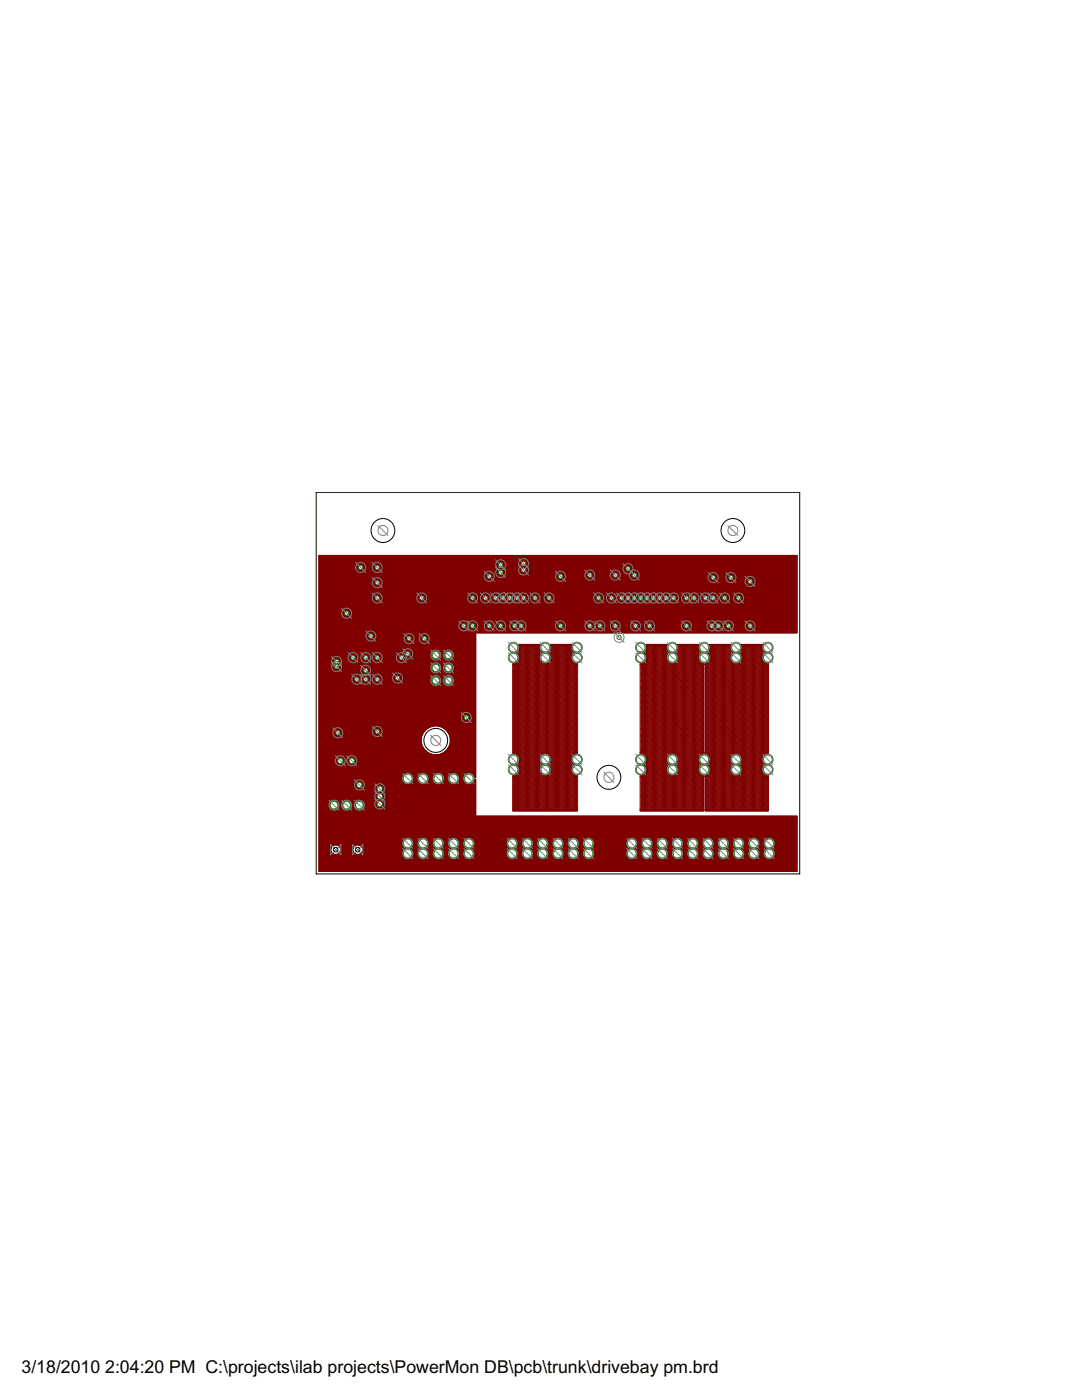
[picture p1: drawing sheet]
<svg xmlns="http://www.w3.org/2000/svg" width="216mm" height="279mm" viewBox="0 0 216 279" stroke-linecap="round" stroke-linejoin="round" font-family="sans-serif">
<defs><g id="words">
<g font-size="4">
<text x="4.3" y="274.1">3/18/2010</text>
<text x="21" y="274.1">2:04:20 PM C:\projects\ilab projects\PowerMon DB\pcb\trunk\drivebay pm.brd</text>
</g>
</g></defs>
<g fill="#800000" stroke="#800000" stroke-width=".2">
<path d="M158.9 110.9h.2l-.1 15.4-.1-.1z"/>
<path d="M94.7 126.2l64.3-.1 .1 .1-64.3 .1z"/>
<path d="M94.7 126.2h.2v29h-.2z"/>
<path d="M94.6 154.6h.1l.3 .5-.2 .1z"/>
<path d="M94.2 154.2h.1l.4 .5h-.1z"/>
<path d="M93.7 154l.7 .3-.1 .1-.6-.2z"/>
<path d="M93.2 154.1l.7-.1v.1l-.6 .1z"/>
<path d="M92.8 154.2l.5-.2 .1 .1-.6 .3z"/>
<path d="M92.4 154.6l.4-.4h.1l-.4 .5z"/>
<path d="M92.4 154.6h.2l-.3 .6-.1-.1z"/>
<path d="M92.2 155l.2 .1-.1 .6h-.1z"/>
<path d="M92.2 155.5h.2l.2 .6-.1 .1z"/>
<path d="M92.4 156h.1l.4 .5h-.1z"/>
<path d="M92.8 156.4l.6 .1v.2l-.6-.2z"/>
<path d="M93.2 156.6l.7-.1v.2h-.6z"/>
<path d="M93.7 156.5l.6-.2 .1 .1-.6 .4z"/>
<path d="M94.6 156l.1 .1-.5 .4v-.1z"/>
<path d="M94.7 155.6h.3l-.4 .6-.1-.1z"/>
<path d="M94.7 155.6h.2v7.5l-.2-.1z"/>
<path d="M94.7 162.9h64.3l.1 .1-64.3 .1z"/>
<path d="M158.9 162.9h.2l-.1 11-.1-.1z"/>
<path d="M63.6 173.8l95.4-.1 .1 .1-95.4 .1z"/>
<path d="M63.6 110.9h.2v63l-.2-.1z"/>
<path d="M63.6 110.9l95.4-.1 .1 .2-95.4 .1z"/>
<path d="M90.1 154.1l.7-.1 .1 .1-.7 .1z"/>
<path d="M89.7 154.2l.6-.2 .1 .1-.6 .3z"/>
<path d="M89.3 154.6l.4-.4h.2l-.4 .5z"/>
<path d="M89.3 154.6h.2l-.3 .6-.1-.1z"/>
<path d="M89.1 155.1h.2v.6h-.2z"/>
<path d="M89.2 155.5h.1l.2 .6-.1 .1z"/>
<path d="M89.4 156l.5 .4-.1 .1-.5-.4z"/>
<path d="M89.7 156.4l.6 .1v.2l-.6-.2z"/>
<path d="M90.1 156.6l.7-.1 .1 .2h-.7z"/>
<path d="M90.7 156.5l.5-.2 .1 .1-.5 .4z"/>
<path d="M91.5 156l.2 .1-.5 .4-.1-.1z"/>
<path d="M91.7 155.5l.2 .1-.3 .6-.1-.1z"/>
<path d="M91.7 155.1h.2l-.1 .6h-.1z"/>
<path d="M91.5 154.6h.2l.2 .5-.1 .1z"/>
<path d="M91.1 154.2h.2l.4 .5h-.2z"/>
<path d="M90.7 154l.6 .2v.2l-.6-.2z"/>
<path d="M87.1 154.1l.7-.1v.1l-.6 .1z"/>
<path d="M86.7 154.2l.5-.2 .1 .1-.6 .3z"/>
<path d="M86.7 154.2l.1 .1-.5 .4v-.1z"/>
<path d="M86.3 154.6h.2l-.3 .6-.1-.1z"/>
<path d="M86.1 155l.2 .1-.1 .6h-.1z"/>
<path d="M86.1 155.5h.2l.2 .6-.1 .1z"/>
<path d="M86.3 156h.1l.4 .5h-.1z"/>
<path d="M86.7 156.4l.6 .1v.2l-.6-.2z"/>
<path d="M87.1 156.6l.7-.1v.2h-.6z"/>
<path d="M87.6 156.5l.6-.2 .1 .1-.6 .4z"/>
<path d="M88.5 156l.1 .1-.5 .4v-.1z"/>
<path d="M88.6 155.5l.2 .1-.3 .6-.1-.1z"/>
<path d="M88.7 155l.1 .1v.6h-.2z"/>
<path d="M88.5 154.6h.1l.2 .5-.1 .1z"/>
<path d="M88.1 154.2h.1l.4 .5h-.1z"/>
<path d="M87.6 154l.7 .2v.2l-.7-.2z"/>
<path d="M84.1 154.1l.6-.1 .1 .1-.7 .1z"/>
<path d="M83.6 154.2l.6-.2 .1 .1-.6 .3z"/>
<path d="M83.2 154.6l.5-.4h.1l-.4 .5z"/>
<path d="M83.2 154.6h.2l-.3 .6-.1-.1z"/>
<path d="M83 155.1h.2v.6h-.2z"/>
<path d="M83.1 155.5h.1l.2 .6-.1 .1z"/>
<path d="M83.3 156l.5 .4-.1 .1-.5-.4z"/>
<path d="M83.6 156.4l.6 .1v.2l-.6-.2z"/>
<path d="M84.1 156.6l.6-.1 .1 .2h-.7z"/>
<path d="M84.6 156.5l.5-.2 .1 .1-.5 .4z"/>
<path d="M85.4 156l.2 .1-.5 .4-.1-.1z"/>
<path d="M85.6 155.5l.2 .1-.3 .6-.1-.1z"/>
<path d="M85.6 155.1h.2l-.1 .6h-.1z"/>
<path d="M85.4 154.6h.2l.2 .5-.1 .1z"/>
<path d="M85 154.2h.2l.4 .5h-.2z"/>
<path d="M84.6 154l.6 .2v.2l-.6-.2z"/>
<path d="M149.4 115.3h.5v.1l-.4 .1z"/>
<path d="M149.2 115.4l.3-.1 .1 .1-.3 .2z"/>
<path d="M149 115.6l.3-.2h.1l-.2 .4z"/>
<path d="M149 115.6l.2 .1-.2 .3-.1-.1z"/>
<path d="M148.9 115.9h.2v.4l-.2-.1z"/>
<path d="M148.9 116.1h.2l.1 .4h-.2z"/>
<path d="M149.1 116.3l.3 .2v.2l-.4-.2z"/>
<path d="M149.2 116.5l.4 .1v.2l-.4-.2z"/>
<path d="M149.4 116.6h.5v.1l-.4 .1z"/>
<path d="M149.7 116.6l.4-.1 .1 .1-.4 .2z"/>
<path d="M149.9 116.5l.3-.2 .1 .1-.2 .3z"/>
<path d="M150.2 116.1h.2l-.2 .4-.1-.1z"/>
<path d="M150.2 115.9h.2v.4l-.2-.1z"/>
<path d="M150.2 115.6h.1l.1 .4h-.2z"/>
<path d="M149.9 115.4h.2l.2 .3-.1 .1z"/>
<path d="M149.7 115.3l.4 .1v.2l-.4-.1z"/>
<path d="M149.4 124.2h.5v.1l-.4 .1z"/>
<path d="M149.2 124.3l.3-.2 .1 .2-.3 .2z"/>
<path d="M149 124.5l.3-.3 .1 .1-.2 .4z"/>
<path d="M149 124.5h.2l-.2 .4-.1-.1z"/>
<path d="M148.9 124.8h.2v.4l-.2-.1z"/>
<path d="M148.9 125h.2l.1 .3-.2 .1z"/>
<path d="M149 125.2h.2l.2 .3-.1 .1z"/>
<path d="M149.2 125.4l.4 .1v.2l-.4-.2z"/>
<path d="M149.4 125.5h.5v.1l-.4 .1z"/>
<path d="M149.7 125.5l.4-.2 .1 .2-.4 .2z"/>
<path d="M150.2 125.2l.1 .1-.3 .3-.1-.2z"/>
<path d="M150.2 125h.2l-.2 .4-.1-.1z"/>
<path d="M150.2 124.8h.2v.4l-.2-.1z"/>
<path d="M150.2 124.5h.1l.1 .4h-.2z"/>
<path d="M149.9 124.3l.2-.1 .2 .4-.1 .1z"/>
<path d="M149.7 124.2l.4 .1v.1h-.4z"/>
<path d="M70.2 130.6l.4-.1 .1 .2h-.4z"/>
<path d="M70 130.6l.3-.1 .1 .1-.3 .2z"/>
<path d="M70 130.6l.2 .1-.4 .3v-.1z"/>
<path d="M69.8 130.8l.2 .1-.2 .4-.1-.2z"/>
<path d="M69.8 131l.1 .1-.1 .4-.1-.1z"/>
<path d="M69.7 131.3h.2l.1 .4h-.2z"/>
<path d="M69.8 131.6l.1-.1 .3 .4h-.2z"/>
<path d="M70 131.7l.4 .1v.2l-.4-.1z"/>
<path d="M70.3 131.8h.3l.1 .2h-.4z"/>
<path d="M70.5 131.8l.3-.1 .1 .1-.3 .2z"/>
<path d="M71 131.5l.1 .2-.3 .2-.1-.1z"/>
<path d="M71 131.3l.2 .1-.2 .3-.1-.1z"/>
<path d="M71.1 131l.1 .1v.4l-.2-.1z"/>
<path d="M70.9 130.8h.2l.1 .4h-.2z"/>
<path d="M70.7 130.7l.2-.1 .2 .3-.1 .1z"/>
<path d="M70.5 130.5l.4 .1v.2l-.4-.1z"/>
<path d="M97.5 114.3h.3l.1 .1-.4 .1z"/>
<path d="M97.2 114.4l.3-.2 .1 .2-.4 .2z"/>
<path d="M96.9 114.6l.3-.2h.1l-.2 .3z"/>
<path d="M97 114.6h.2l-.2 .4-.1-.1z"/>
<path d="M96.9 114.9h.2l-.1 .4-.1-.1z"/>
<path d="M96.9 115.1h.1l.1 .4h-.1z"/>
<path d="M96.9 115.4l.2-.1 .2 .3-.1 .1z"/>
<path d="M97.2 115.5l.4 .1v.2l-.4-.1z"/>
<path d="M97.4 115.6h.4l.1 .1-.4 .1z"/>
<path d="M97.7 115.6l.3-.2 .1 .2-.4 .2z"/>
<path d="M98.1 115.3l.2 .1-.3 .3-.1-.2z"/>
<path d="M98.2 115.1h.2l-.2 .4-.1-.1z"/>
<path d="M98.2 114.9h.2l-.1 .4-.1-.1z"/>
<path d="M98.1 114.6h.2l.1 .4h-.2z"/>
<path d="M97.9 114.4h.1l.3 .3h-.2z"/>
<path d="M97.7 114.3l.4 .1v.2l-.4-.2z"/>
<path d="M97.4 124.2h.4l.1 .1-.4 .1z"/>
<path d="M97.2 124.3l.3-.2 .1 .2-.4 .2z"/>
<path d="M96.9 124.5l.3-.3 .1 .1-.2 .4z"/>
<path d="M97 124.5h.2l-.2 .4-.1-.1z"/>
<path d="M96.9 124.8h.2l-.1 .4-.1-.1z"/>
<path d="M96.9 125h.1l.1 .4-.1-.1z"/>
<path d="M96.9 125.2h.2l.2 .3-.1 .1z"/>
<path d="M97.2 125.4l.4 .1v.2l-.4-.2z"/>
<path d="M97.4 125.5h.4l.1 .1-.4 .1z"/>
<path d="M97.7 125.5l.3-.2 .1 .2-.4 .2z"/>
<path d="M98.1 125.2l.2 .1-.3 .3-.1-.2z"/>
<path d="M98.2 125l.2 .1-.2 .3-.1-.1z"/>
<path d="M98.2 124.8h.2l-.1 .4-.1-.1z"/>
<path d="M98.1 124.5h.2l.1 .4h-.2z"/>
<path d="M97.9 124.3l.2-.1 .2 .4-.2 .1z"/>
<path d="M97.7 124.2l.4 .1-.1 .2-.3-.1z"/>
<path d="M99.7 112h.4v.1l-.4 .1z"/>
<path d="M99.4 112.1l.4-.1 .1 .1-.4 .2z"/>
<path d="M99.2 112.3l.3-.2h.1l-.2 .4z"/>
<path d="M99.3 112.3h.2l-.2 .4-.2-.1z"/>
<path d="M99.1 112.6h.3l-.1 .4-.2-.1z"/>
<path d="M99.2 112.8h.1l.1 .4h-.1z"/>
<path d="M99.2 113.1l.2-.1 .2 .2v.2z"/>
<path d="M99.4 113.2l.5 .1v.2l-.5-.1z"/>
<path d="M99.7 113.3h.4v.1l-.4 .1z"/>
<path d="M99.9 113.3l.4-.1 .1 .1-.4 .2z"/>
<path d="M100.2 113.2l.2-.2 .2 .1-.3 .3z"/>
<path d="M100.5 112.8l.2 .1-.2 .3-.1-.1z"/>
<path d="M100.5 112.6h.2l-.1 .4-.1-.1z"/>
<path d="M100.4 112.3h.1l.1 .4h-.1z"/>
<path d="M100.2 112.1h.1l.3 .2-.1 .2z"/>
<path d="M99.9 112l.5 .1v.2l-.5-.1z"/>
<path d="M98.7 118.6h.4v.1l-.4 .1z"/>
<path d="M98.4 118.7l.4-.1 .1 .1-.4 .2z"/>
<path d="M98.2 118.9l.3-.2h.1l-.2 .4z"/>
<path d="M98.2 118.9h.2l-.1 .4-.2-.1z"/>
<path d="M98.1 119.2h.2v.4l-.2-.1z"/>
<path d="M98.2 119.4h.1l.1 .4h-.2z"/>
<path d="M98.2 119.7l.2-.1 .2 .2v.2z"/>
<path d="M98.4 119.8l.4 .1v.2l-.4-.1z"/>
<path d="M98.7 119.9h.4v.1l-.4 .1z"/>
<path d="M98.9 119.9l.4-.1 .1 .1-.4 .2z"/>
<path d="M99.1 119.8l.3-.2 .1 .1-.2 .3z"/>
<path d="M99.5 119.4l.2 .1-.3 .3-.1-.1z"/>
<path d="M99.4 119.2h.3l-.1 .4-.2-.1z"/>
<path d="M99.4 118.9h.1l.1 .4h-.1z"/>
<path d="M99.1 118.7h.2l.2 .3-.1 .1z"/>
<path d="M98.9 118.6l.5 .2-.1 .1-.3-.1z"/>
<path d="M125.1 112.7h.4v.2h-.4z"/>
<path d="M124.8 112.9l.4-.2 .1 .1-.4 .3z"/>
<path d="M124.9 112.8l.1 .2-.3 .2z"/>
<path d="M124.7 113l.2 .1-.2 .4-.2-.1z"/>
<path d="M124.6 113.3h.2l-.1 .4h-.2z"/>
<path d="M124.6 113.5h.1l.1 .5h-.1z"/>
<path d="M124.7 113.8l.3 .2v.2l-.3-.3z"/>
<path d="M124.8 114l.4 .1v.1l-.4-.1z"/>
<path d="M125.1 114h.4v.2l-.4 .1z"/>
<path d="M125.3 114.1l.4-.2 .1 .1-.4 .3z"/>
<path d="M125.8 113.8l.2 .1-.4 .3z"/>
<path d="M125.9 113.5l.2 .1-.2 .4-.2-.1z"/>
<path d="M125.9 113.3h.2l-.1 .4h-.1z"/>
<path d="M125.8 113h.1l.1 .5h-.1z"/>
<path d="M125.6 112.8l.4 .3-.1 .1-.3-.2z"/>
<path d="M125.3 112.8l.5 .1v.1l-.5-.1z"/>
<path d="M99.7 124.2h.4v.1l-.4 .1z"/>
<path d="M99.5 124.3l.3-.2 .1 .2-.4 .2z"/>
<path d="M99.2 124.5l.3-.3 .1 .1-.2 .4z"/>
<path d="M99.3 124.5h.2l-.2 .4-.2-.1z"/>
<path d="M99.1 124.8h.3l-.1 .4-.2-.1z"/>
<path d="M99.2 125h.1l.1 .4-.1-.1z"/>
<path d="M99.2 125.2h.2l.2 .3-.1 .1z"/>
<path d="M99.4 125.4l.5 .1v.2l-.5-.2z"/>
<path d="M99.7 125.5h.4v.1l-.4 .1z"/>
<path d="M99.9 125.5l.4-.2 .1 .2-.4 .2z"/>
<path d="M100.4 125.2l.2 .1-.4 .3v-.2z"/>
<path d="M100.5 125l.2 .1-.2 .3-.1-.1z"/>
<path d="M100.5 124.8h.2l-.1 .4-.1-.1z"/>
<path d="M100.4 124.5h.1l.1 .4h-.1z"/>
<path d="M100.2 124.3l.1-.1 .3 .4-.2 .1z"/>
<path d="M99.9 124.2l.5 .1-.1 .2-.3-.1z"/>
<path d="M94.1 124.2h.4l.1 .1-.5 .1z"/>
<path d="M93.9 124.3l.3-.2 .1 .2-.4 .2z"/>
<path d="M93.9 124.2l.1 .2-.3 .3v-.2z"/>
<path d="M93.7 124.5h.2l-.2 .4-.1-.1z"/>
<path d="M93.6 124.8h.2l-.1 .4-.1-.1z"/>
<path d="M93.6 125h.1l.2 .3-.2 .1z"/>
<path d="M93.7 125.2h.1l.2 .3-.1 .1z"/>
<path d="M93.9 125.4l.4 .1v.2l-.4-.2z"/>
<path d="M94.1 125.5h.4l.1 .1-.5 .1z"/>
<path d="M94.4 125.5l.3-.2 .1 .2-.4 .2z"/>
<path d="M94.8 125.2l.2 .1-.3 .3-.1-.2z"/>
<path d="M94.9 125l.2 .1-.2 .3-.1-.1z"/>
<path d="M94.9 124.8h.2l-.1 .4-.1-.1z"/>
<path d="M94.8 124.5h.2l.1 .4h-.2z"/>
<path d="M94.6 124.3l.1-.1 .3 .4-.2 .1z"/>
<path d="M94.4 124.2l.4 .1v.1h-.4z"/>
<path d="M103.8 113.3l.3-.2 .1 .1-.3 .3z"/>
<path d="M103.8 113.3l.2 .1-.2 .3-.1-.1z"/>
<path d="M103.7 113.6h.2l-.1 .4-.1-.1z"/>
<path d="M103.7 113.8h.2l.1 .4h-.2z"/>
<path d="M103.8 114.1l.1-.1 .3 .2v.2z"/>
<path d="M104 114.2l.4 .1v.2l-.4-.1z"/>
<path d="M104.2 114.4l.4-.1 .1 .1-.4 .1z"/>
<path d="M104.5 114.3l.3-.1 .2 .1-.4 .2z"/>
<path d="M104.7 114.2l.3-.2 .1 .1-.2 .3z"/>
<path d="M105.1 113.8l.2 .1-.3 .3-.1-.1z"/>
<path d="M105 113.6h.2v.4l-.2-.1z"/>
<path d="M104.9 113.3h.2l.1 .4h-.1z"/>
<path d="M104.7 113.2l.2-.1 .2 .2v.2z"/>
<path d="M104.6 113l.3 .1v.2l-.3-.1z"/>
<path d="M104.6 113l.2-.1 .2 .1-.3 .2z"/>
<path d="M104.7 113l.3-.2h.1l-.2 .3z"/>
<path d="M105.1 112.5l.2 .1-.3 .4-.1-.1z"/>
<path d="M105 112.3h.2v.4l-.2-.1z"/>
<path d="M104.9 112h.2l.1 .4h-.1z"/>
<path d="M104.7 111.9l.2-.1 .2 .3v.1z"/>
<path d="M104.5 111.7l.4 .1v.2l-.4-.1z"/>
<path d="M104.2 111.8l.4-.1 .1 .2h-.4z"/>
<path d="M104 111.8l.3-.1 .2 .1-.4 .2z"/>
<path d="M103.8 112.1l.3-.3 .1 .1-.3 .3z"/>
<path d="M103.8 112l.2 .1-.2 .4-.1-.1z"/>
<path d="M103.7 112.3h.2l-.1 .4-.1-.1z"/>
<path d="M103.7 112.5h.2l.1 .4h-.2z"/>
<path d="M103.8 112.8h.1l.3 .2v.1z"/>
<path d="M104 112.9l.4 .1v.2l-.4-.1z"/>
<path d="M104 113.1l.3-.1 .1 .1-.3 .2z"/>
<path d="M81.2 129.8h.4v.1l-.4 .1z"/>
<path d="M80.9 129.9l.3-.2 .1 .2-.3 .1z"/>
<path d="M80.7 130.1l.3-.3 .1 .1-.2 .3z"/>
<path d="M80.7 130l.2 .1-.2 .4-.1-.1z"/>
<path d="M80.6 130.3h.2v.4h-.2z"/>
<path d="M80.6 130.6h.2l.1 .3-.2 .1z"/>
<path d="M80.7 130.8h.2l.2 .3-.1 .1z"/>
<path d="M80.9 131l.4 .1v.2l-.4-.2z"/>
<path d="M81.2 131.1h.4v.1l-.4 .1z"/>
<path d="M81.4 131.1l.3-.2 .2 .1-.4 .3z"/>
<path d="M81.6 131l.3-.2h.1l-.2 .4z"/>
<path d="M82 130.6h.1l-.2 .4-.1-.1z"/>
<path d="M82 130.3h.1v.4h-.2z"/>
<path d="M81.9 130h.1l.1 .5h-.1z"/>
<path d="M81.6 129.9l.2-.1 .2 .4h-.1z"/>
<path d="M81.4 129.8l.4 .1v.1l-.4-.1z"/>
<path d="M70.4 160.5h1.3v.1l-1.2 .1z"/>
<path d="M71.5 160.5h.2v.4l-.2-.1z"/>
<path d="M70.4 160.8l1.3-.1v.1l-1.2 .1z"/>
<path d="M70.4 160.8h.3l-.1 .2h-.2z"/>
<path d="M70.5 160.8h.1l.2 .7h-.1z"/>
<path d="M70.6 161.3h.2l.4 .4-.2 .1z"/>
<path d="M71 161.6l.6 .2v.2l-.6-.2z"/>
<path d="M71.4 161.8h.3v.1l-.2 .1z"/>
<path d="M71.5 160.8h.2v1.2l-.2-.1z"/>
<path d="M71.5 160.8l.4-.1v.1l-.3 .1z"/>
<path d="M71.7 160.8h.2v1.2l-.2-.1z"/>
<path d="M71.7 161.8h.3l.1 .1-.3 .1z"/>
<path d="M71.9 161.8l.5-.2 .1 .1-.5 .3z"/>
<path d="M72.3 161.6l.4-.3h.1l-.4 .5z"/>
<path d="M72.8 160.8l.2 .1-.3 .6-.1-.1z"/>
<path d="M72.8 160.8h.2l-.1 .2h-.1z"/>
<path d="M71.7 160.8l1.2-.1 .1 .1-1.2 .1z"/>
<path d="M71.7 160.5h.2v.4l-.2-.1z"/>
<path d="M71.7 160.5h1.2l.1 .1-1.2 .1z"/>
<path d="M72.8 160.4h.2l-.1 .3-.1-.1z"/>
<path d="M72.6 160h.2l.2 .5-.1 .1z"/>
<path d="M72.3 159.7l.1-.1 .4 .5h-.1z"/>
<path d="M71.9 159.4l.6 .2v.2l-.6-.2z"/>
<path d="M71.7 159.5l.3-.1 .1 .2h-.3z"/>
<path d="M71.7 159.5h.2v1.2l-.2-.1z"/>
<path d="M71.5 160.5h.4v.1l-.3 .1z"/>
<path d="M71.5 159.5h.2v1.2l-.2-.1z"/>
<path d="M71.4 159.5l.3-.1v.2h-.2z"/>
<path d="M71 159.6l.5-.2 .1 .1-.5 .3z"/>
<path d="M71 159.6l.2 .1-.5 .4-.1-.1z"/>
<path d="M70.7 160h.1l-.3 .6-.1-.1z"/>
<path d="M70.4 160.4h.3l-.1 .3-.2-.1z"/>
<path d="M66.3 159.6l.6-.1 .1 .2h-.6z"/>
<path d="M66 159.7l.4-.2 .1 .1-.5 .3z"/>
<path d="M66 159.7l.1 .1-.4 .4-.1-.1z"/>
<path d="M65.7 160l.1 .1-.2 .5-.2-.1z"/>
<path d="M65.5 160.4h.2l-.1 .6h-.1z"/>
<path d="M65.5 160.8h.1l.2 .5-.1 .1z"/>
<path d="M65.7 161.2l.4 .4v.1l-.5-.3z"/>
<path d="M66 161.5l.5 .2v.2l-.5-.2z"/>
<path d="M66.4 161.7h.5l.1 .1-.6 .1z"/>
<path d="M66.8 161.7l.5-.2 .1 .1-.5 .3z"/>
<path d="M67.5 161.2l.2 .2-.5 .3v-.1z"/>
<path d="M67.6 160.8l.2 .1-.2 .5-.2-.1z"/>
<path d="M67.6 160.4h.2v.6h-.2z"/>
<path d="M67.5 160h.1l.2 .5-.1 .1z"/>
<path d="M67.2 159.7h.1l.4 .4-.2 .1z"/>
<path d="M66.8 159.6l.5 .1 .1 .2-.6-.2z"/>
<path d="M68.9 159.6l.5-.1 .1 .2h-.6z"/>
<path d="M68.5 159.7l.5-.2 .1 .1-.5 .3z"/>
<path d="M68.5 159.7l.2 .1-.5 .4v-.1z"/>
<path d="M68.2 160l.2 .1-.3 .5-.1-.1z"/>
<path d="M68 160.4h.2v.6h-.2z"/>
<path d="M68 160.8h.2l.2 .5-.1 .1z"/>
<path d="M68.2 161.2l.5 .4-.1 .1-.4-.3z"/>
<path d="M68.5 161.5l.6 .2v.2l-.6-.2z"/>
<path d="M68.9 161.7h.5l.1 .1-.6 .1z"/>
<path d="M69.3 161.7l.5-.2 .1 .1-.5 .3z"/>
<path d="M69.7 161.6l.4-.4 .1 .1-.4 .4z"/>
<path d="M70.2 160.8l.2 .1-.3 .5-.1-.1z"/>
<path d="M70.1 160.4h.3l-.1 .6h-.2z"/>
<path d="M70 160h.2l.2 .5-.1 .1z"/>
<path d="M69.7 159.7h.1l.4 .4-.1 .1z"/>
<path d="M69.3 159.6l.5 .1 .1 .2-.6-.2z"/>
<path d="M66.7 168.5l.5-.1 .1 .2h-.6z"/>
<path d="M66.3 168.6l.5-.2 .1 .1-.5 .3z"/>
<path d="M66 168.9l.4-.3h.1l-.4 .5z"/>
<path d="M66 168.9l.2 .1-.3 .5-.1-.1z"/>
<path d="M65.8 169.3h.2v.6l-.2-.1z"/>
<path d="M65.8 169.7h.2l.1 .6h-.1z"/>
<path d="M66 170.1l.5 .3-.1 .2-.4-.4z"/>
<path d="M66.3 170.4l.5 .1 .1 .2-.6-.1z"/>
<path d="M66.7 170.6l.5-.1 .1 .2h-.6z"/>
<path d="M67.1 170.5l.5-.1 .1 .1-.5 .2z"/>
<path d="M67.8 170.1l.2 .1-.5 .4v-.2z"/>
<path d="M68 169.7l.2 .1-.3 .5-.1-.1z"/>
<path d="M67.9 169.3h.3l-.1 .6-.2-.1z"/>
<path d="M67.8 168.9h.1l.2 .5h-.1z"/>
<path d="M67.5 168.6h.1l.4 .4-.2 .1z"/>
<path d="M67.1 168.4l.6 .2-.1 .2-.5-.2z"/>
<path d="M71.1 168.5l.5-.1 .1 .2h-.6z"/>
<path d="M70.7 168.6l.5-.2 .1 .1-.5 .3z"/>
<path d="M70.4 168.9l.3-.3h.2l-.4 .5z"/>
<path d="M70.4 168.9l.2 .1-.3 .5-.1-.1z"/>
<path d="M70.2 169.3h.2v.6l-.2-.1z"/>
<path d="M70.3 169.7h.1l.1 .6h-.1z"/>
<path d="M70.4 170.1h.1l.4 .4-.2 .1z"/>
<path d="M70.7 170.4l.5 .1 .1 .2-.6-.1z"/>
<path d="M71.1 170.6l.5-.1 .1 .2h-.6z"/>
<path d="M71.5 170.5l.5-.1 .1 .1-.5 .2z"/>
<path d="M72.2 170.1l.2 .1-.5 .4v-.2z"/>
<path d="M72.4 169.7l.2 .1-.3 .5-.1-.1z"/>
<path d="M72.3 169.3h.3l-.1 .6-.2-.1z"/>
<path d="M72.2 168.9h.2l.1 .5h-.1z"/>
<path d="M71.9 168.6h.1l.4 .4-.2 .1z"/>
<path d="M71.5 168.4l.6 .2v.2l-.6-.2z"/>
<path d="M86.7 129.7l.5-.1 .1 .2-.6 .1z"/>
<path d="M86.3 129.8l.5-.2 .1 .2-.5 .2z"/>
<path d="M86.3 129.8l.2 .1-.4 .4-.1-.1z"/>
<path d="M86 130.1l.2 .1-.3 .5-.1-.2z"/>
<path d="M85.8 130.5h.2v.6l-.2-.1z"/>
<path d="M85.9 130.9h.1l.2 .5h-.2z"/>
<path d="M86 131.3l.1-.1 .4 .5h-.2z"/>
<path d="M86.3 131.5l.5 .2v.2l-.5-.2z"/>
<path d="M86.7 131.7h.5l.1 .1-.6 .1z"/>
<path d="M87.1 131.7l.4-.2 .1 .1-.4 .3z"/>
<path d="M87.4 131.6l.4-.4 .1 .1-.3 .4z"/>
<path d="M87.9 130.9h.2l-.3 .5-.1-.1z"/>
<path d="M87.9 130.5h.2l-.1 .6-.1-.1z"/>
<path d="M87.7 130.1h.2l.2 .5h-.2z"/>
<path d="M87.4 129.9l.2-.1 .3 .4-.1 .1z"/>
<path d="M87.1 129.7l.5 .1v.2l-.5-.2z"/>
<path d="M86.7 132.2h.5l.1 .1-.6 .1z"/>
<path d="M86.3 132.4l.5-.2 .1 .1-.5 .2z"/>
<path d="M86.3 132.3l.2 .2-.4 .3-.1-.1z"/>
<path d="M86 132.6l.2 .1-.3 .5-.1-.1z"/>
<path d="M85.8 133.1h.2v.5l-.2-.1z"/>
<path d="M85.9 133.4h.1l.2 .5h-.2z"/>
<path d="M86 133.8h.1l.4 .4-.2 .1z"/>
<path d="M86.3 134.1l.5 .1v.2l-.5-.2z"/>
<path d="M86.7 134.3l.5-.1 .1 .2h-.6z"/>
<path d="M87.1 134.2l.4-.2 .1 .1-.4 .3z"/>
<path d="M87.4 134.1l.4-.3h.1l-.3 .5z"/>
<path d="M87.9 133.4l.2 .1-.3 .5-.1-.1z"/>
<path d="M87.9 133.1h.2l-.1 .5-.1-.1z"/>
<path d="M87.7 132.6h.2l.2 .6h-.2z"/>
<path d="M87.4 132.4l.2-.1 .3 .4v.1z"/>
<path d="M87.1 132.2l.5 .2v.1l-.5-.1z"/>
<path d="M86.7 134.8l.5-.1 .1 .2h-.6z"/>
<path d="M86.3 134.9l.5-.2 .1 .1-.5 .3z"/>
<path d="M86 135.2l.3-.3h.2l-.4 .5z"/>
<path d="M86 135.2l.2 .1-.3 .4-.1-.1z"/>
<path d="M85.8 135.6h.2v.5h-.2z"/>
<path d="M85.9 136h.1l.2 .5h-.2z"/>
<path d="M86 136.4l.1-.1 .4 .4-.2 .1z"/>
<path d="M86.3 136.6l.5 .2v.1l-.5-.1z"/>
<path d="M86.7 136.8h.5l.1 .1-.6 .1z"/>
<path d="M87.1 136.8l.4-.2 .1 .1-.4 .3z"/>
<path d="M87.4 136.6l.4-.3 .1 .1-.3 .4z"/>
<path d="M87.9 136h.2l-.3 .5-.1-.1z"/>
<path d="M87.9 135.6h.2l-.1 .5h-.1z"/>
<path d="M87.7 135.2h.2l.2 .5h-.2z"/>
<path d="M87.4 134.9h.2l.3 .4-.1 .1z"/>
<path d="M87.1 134.7l.5 .2v.1l-.5-.1z"/>
<path d="M89.2 129.7l.5-.1 .1 .2-.5 .1z"/>
<path d="M88.8 129.8l.5-.2 .1 .2-.5 .2z"/>
<path d="M88.9 129.8l.1 .1-.4 .4-.1-.1z"/>
<path d="M88.5 130.1l.2 .1-.2 .5-.1-.1z"/>
<path d="M88.4 130.5h.2l-.1 .6-.1-.1z"/>
<path d="M88.4 130.9h.2l.1 .5h-.2z"/>
<path d="M88.5 131.3l.2-.1 .3 .4v.1z"/>
<path d="M88.8 131.5l.6 .2v.2l-.6-.2z"/>
<path d="M89.3 131.7h.4l.1 .1-.5 .1z"/>
<path d="M89.6 131.7l.5-.2 .1 .1-.5 .3z"/>
<path d="M90 131.6l.3-.4 .2 .1-.4 .4z"/>
<path d="M90.4 130.9h.2l-.2 .5-.1-.1z"/>
<path d="M90.4 130.5h.2v.6l-.2-.1z"/>
<path d="M90.3 130.1h.1l.2 .5h-.2z"/>
<path d="M90 129.9l.1-.1 .4 .4-.2 .1z"/>
<path d="M89.6 129.7l.5 .1v.2l-.5-.2z"/>
<path d="M89.2 132.2h.5l.1 .1-.5 .1z"/>
<path d="M88.8 132.4l.5-.2 .1 .1-.5 .2z"/>
<path d="M88.5 132.7l.4-.4 .1 .1-.3 .4z"/>
<path d="M88.5 132.6l.2 .1-.2 .5-.1-.1z"/>
<path d="M88.4 133.1h.2l-.1 .5-.1-.1z"/>
<path d="M88.4 133.4h.2l.1 .5h-.2z"/>
<path d="M88.5 133.8h.2l.3 .4-.1 .1z"/>
<path d="M88.8 134.1l.6 .1v.2l-.6-.2z"/>
<path d="M89.2 134.3l.5-.1 .1 .2h-.5z"/>
<path d="M89.6 134.2l.5-.2 .1 .1-.5 .3z"/>
<path d="M90 134.1l.3-.3h.2l-.4 .5z"/>
<path d="M90.4 133.4l.2 .1-.2 .5-.1-.1z"/>
<path d="M90.4 133.1h.2v.5l-.2-.1z"/>
<path d="M90.3 132.6h.1l.2 .6h-.2z"/>
<path d="M90 132.4l.1-.1 .4 .4-.1 .1z"/>
<path d="M89.6 132.2l.5 .2v.1l-.5-.1z"/>
<path d="M88.3 135.7l1.1-.1 .1 .2h-1.2z"/>
<path d="M89.3 135.7h.2l-.1 .3h-.1z"/>
<path d="M88.3 135.9l1.1-.1 .1 .2h-1.2z"/>
<path d="M88.3 135.9h.2l-.1 .3-.1-.1z"/>
<path d="M88.3 136h.2l.1 .5h-.1z"/>
<path d="M88.4 136.4h.2l.4 .4-.2 .1z"/>
<path d="M88.8 136.7l.6 .2v.1l-.6-.2z"/>
<path d="M89.2 136.9l.2-.1 .1 .2-.3 .1z"/>
<path d="M89.3 135.9h.2l-.1 1.2-.1-.1z"/>
<path d="M89.3 135.9l.3-.1 .1 .2h-.4z"/>
<path d="M89.5 135.9h.2l-.1 1.2-.1-.1z"/>
<path d="M89.5 136.9l.3-.1v.2l-.2 .1z"/>
<path d="M89.6 136.9l.5-.2 .1 .1-.5 .3z"/>
<path d="M90 136.7l.4-.3h.2l-.4 .5z"/>
<path d="M90.5 136h.2l-.3 .6-.1-.1z"/>
<path d="M90.5 135.9h.2v.3l-.2-.1z"/>
<path d="M89.5 135.9l1.2-.1v.2h-1.1z"/>
<path d="M89.5 135.7h.2l-.1 .3h-.1z"/>
<path d="M89.5 135.7l1.2-.1v.2h-1.1z"/>
<path d="M90.5 135.6h.2v.2h-.2z"/>
<path d="M90.4 135.1h.1l.2 .6h-.2z"/>
<path d="M90 134.8h.2l.4 .5h-.2z"/>
<path d="M89.6 134.6l.6 .2v.2l-.6-.2z"/>
<path d="M89.5 134.7l.3-.1v.2h-.2z"/>
<path d="M89.5 134.7h.2l-.1 1.1h-.1z"/>
<path d="M89.3 135.7l.3-.1 .1 .2h-.4z"/>
<path d="M89.3 134.7h.2l-.1 1.1h-.1z"/>
<path d="M89.2 134.7l.2-.1 .1 .2h-.3z"/>
<path d="M88.8 134.8l.5-.2 .1 .1-.5 .3z"/>
<path d="M88.4 135.1l.4-.3h.2l-.4 .5z"/>
<path d="M88.5 135.1l.1 .1-.2 .5-.1-.1z"/>
<path d="M88.3 135.6h.2l-.1 .2h-.1z"/>
<path d="M86.5 144.7h.9l.1 .1-1 .1z"/>
<path d="M85.7 144.9l.9-.2 .1 .1-.9 .3z"/>
<path d="M85 145.3l.8-.4 .1 .1-.7 .5z"/>
<path d="M84.5 145.9l.6-.6h.1l-.6 .7z"/>
<path d="M84.5 145.8l.2 .1-.5 .8-.1-.1z"/>
<path d="M84.1 146.5l.2 .1-.3 .9-.1-.1z"/>
<path d="M83.9 147.3h.2l-.1 1-.1-.1z"/>
<path d="M83.9 148.1h.2l.1 .9h-.1z"/>
<path d="M84.1 148.8h.1l.5 .8-.1 .1z"/>
<path d="M84.5 149.5h.1l.6 .7h-.1z"/>
<path d="M85.1 150.1l.8 .4v.1l-.9-.4z"/>
<path d="M85.7 150.5l.9 .1 .1 .2-1-.2z"/>
<path d="M86.5 150.7l.9-.1 .1 .2h-1z"/>
<path d="M87.3 150.6l.8-.2 .1 .2-.9 .3z"/>
<path d="M88 150.5l.8-.5 .1 .1-.8 .6z"/>
<path d="M89.3 149.5l.2 .1-.7 .6-.1-.1z"/>
<path d="M89.7 148.8l.2 .1-.6 .8-.1-.1z"/>
<path d="M89.9 148.1h.1l-.2 .9-.2-.1z"/>
<path d="M89.9 147.3h.1v1l-.2-.1z"/>
<path d="M89.7 146.5h.1l.2 1-.1-.1z"/>
<path d="M89.3 145.9l.1-.1 .5 .8-.1 .1z"/>
<path d="M88.7 145.3h.1l.7 .7h-.2z"/>
<path d="M88.1 144.9l.8 .4v.2l-.9-.4z"/>
<path d="M87.3 144.7l.9 .2v.2l-.9-.2z"/>
<path d="M75.1 145.2h.4v.2h-.4z"/>
<path d="M74.8 145.4l.3-.2 .1 .1-.3 .2z"/>
<path d="M74.9 145.3l.1 .2-.3 .2-.1-.1z"/>
<path d="M74.6 145.5l.2 .1-.2 .4-.1-.2z"/>
<path d="M74.5 145.8h.2v.4h-.2z"/>
<path d="M74.5 146h.2l.1 .4h-.2z"/>
<path d="M74.6 146.3l.2-.1 .2 .4h-.1z"/>
<path d="M74.8 146.5l.4 .1v.1l-.4-.1z"/>
<path d="M75 146.6l.5-.1v.2h-.4z"/>
<path d="M75.3 146.6l.3-.2 .2 .1-.4 .3z"/>
<path d="M75.8 146.2l.1 .2-.3 .2-.1-.1z"/>
<path d="M75.9 146l.2 .1-.3 .4-.1-.2z"/>
<path d="M75.8 145.8h.3l-.1 .4h-.2z"/>
<path d="M75.8 145.5h.1l.1 .4h-.1z"/>
<path d="M75.6 145.3l.3 .3v.1l-.4-.2z"/>
<path d="M75.3 145.2l.4 .2v.1l-.4-.1z"/>
<path d="M75 134.9l.5-.1v.2h-.4z"/>
<path d="M74.8 134.9l.3-.1 .1 .1-.3 .2z"/>
<path d="M74.6 135.1l.3-.2 .1 .1-.2 .3z"/>
<path d="M74.6 135.1l.2 .1-.2 .4-.1-.2z"/>
<path d="M74.5 135.4h.2v.4h-.2z"/>
<path d="M74.5 135.6h.2l.1 .4h-.2z"/>
<path d="M74.6 135.9l.2-.1 .2 .4h-.1z"/>
<path d="M74.8 136.1l.4 .1v.1l-.4-.1z"/>
<path d="M75 136.2l.5-.1v.2l-.4 .1z"/>
<path d="M75.3 136.2l.3-.2 .2 .1-.4 .3z"/>
<path d="M75.5 136.1l.3-.3 .1 .1-.2 .3z"/>
<path d="M75.9 135.6l.2 .1-.3 .4-.1-.2z"/>
<path d="M75.8 135.4h.3l-.1 .4h-.2z"/>
<path d="M75.8 135.1h.1l.1 .4h-.1z"/>
<path d="M75.5 135l.2-.1 .2 .4h-.1z"/>
<path d="M75.3 134.8l.4 .1v.2l-.4-.1z"/>
<path d="M103 118.6h.4v.1l-.4 .1z"/>
<path d="M102.8 118.7l.3-.1 .1 .1-.4 .2z"/>
<path d="M102.5 118.9l.3-.2h.1l-.2 .4z"/>
<path d="M102.6 118.9h.2l-.2 .4-.2-.1z"/>
<path d="M102.4 119.2h.3l-.1 .4-.2-.1z"/>
<path d="M102.5 119.4h.1l.1 .4h-.1z"/>
<path d="M102.5 119.7l.2-.1 .2 .2v.2z"/>
<path d="M102.7 119.8l.5 .1v.2l-.5-.1z"/>
<path d="M103 120l.4-.1v.1l-.4 .1z"/>
<path d="M103.3 119.9l.3-.1 .1 .1-.4 .2z"/>
<path d="M103.5 119.8l.2-.2 .2 .1-.3 .3z"/>
<path d="M103.8 119.4l.2 .1-.2 .3-.1-.1z"/>
<path d="M103.8 119.4h.1l.1 .4h-.2z"/>
<path d="M103.8 119.7l.1-.1 .3 .2v.2z"/>
<path d="M104 119.8l.4 .1v.2l-.4-.1z"/>
<path d="M104.2 120l.4-.1 .1 .1-.4 .1z"/>
<path d="M104.5 119.9l.3-.1 .2 .1-.4 .2z"/>
<path d="M104.7 119.8l.3-.2 .1 .1-.2 .3z"/>
<path d="M105.1 119.4l.2 .1-.3 .3-.1-.1z"/>
<path d="M105 119.2h.2v.4l-.2-.1z"/>
<path d="M104.9 118.9h.2l.1 .4h-.1z"/>
<path d="M104.7 118.7h.2l.2 .3-.1 .1z"/>
<path d="M104.5 118.6l.5 .2-.2 .1-.3-.1z"/>
<path d="M104.2 118.6h.4l.1 .1-.4 .1z"/>
<path d="M104 118.7l.3-.1 .2 .1-.4 .2z"/>
<path d="M103.8 118.9l.3-.2h.1l-.3 .4z"/>
<path d="M103.8 118.9h.2l-.1 .4-.2-.2z"/>
<path d="M103.7 118.9h.1l.1 .3h-.1z"/>
<path d="M103.5 118.7h.1l.3 .3-.2 .1z"/>
<path d="M103.3 118.6l.4 .2-.1 .1-.3-.1z"/>
<path d="M96.6 118.6h.4l.1 .1-.4 .1z"/>
<path d="M96.4 118.7l.4-.1 .1 .1-.4 .2z"/>
<path d="M96.2 118.9l.2-.2h.2l-.3 .4z"/>
<path d="M96.2 118.9h.2l-.2 .4-.1-.1z"/>
<path d="M96.1 119.2h.2l-.1 .4-.1-.1z"/>
<path d="M96.1 119.4h.2l.1 .4h-.2z"/>
<path d="M96.2 119.7l.1-.1 .3 .3-.2 .1z"/>
<path d="M96.4 119.8l.4 .1v.2l-.4-.1z"/>
<path d="M96.6 120l.4-.1 .1 .1-.4 .1z"/>
<path d="M96.9 119.9l.3-.1 .2 .1-.4 .2z"/>
<path d="M97.4 119.6l.1 .2-.3 .2-.1-.2z"/>
<path d="M97.4 119.4l.2 .1-.2 .3-.1-.1z"/>
<path d="M97.4 119.2h.2v.4l-.2-.1z"/>
<path d="M97.3 118.9h.2l.1 .4h-.2z"/>
<path d="M97.1 118.7h.2l.2 .3-.1 .1z"/>
<path d="M96.9 118.6l.5 .1-.1 .2-.4-.1z"/>
<path d="M109.3 118.6h.4l.1 .1-.4 .1z"/>
<path d="M109.1 118.7l.3-.1 .1 .1-.3 .2z"/>
<path d="M108.9 118.9l.2-.2h.2l-.3 .4z"/>
<path d="M108.9 118.9l.2 .1-.2 .3-.1-.1z"/>
<path d="M108.8 119.2h.2l-.1 .4-.1-.1z"/>
<path d="M108.8 119.4h.2l.1 .4h-.2z"/>
<path d="M108.9 119.7l.1-.1 .3 .2-.1 .2z"/>
<path d="M109.1 119.8l.4 .1v.2l-.4-.1z"/>
<path d="M109.3 120l.4-.1 .1 .1-.4 .1z"/>
<path d="M109.6 119.9l.3-.1 .1 .1-.3 .2z"/>
<path d="M109.8 119.8l.3-.2 .1 .1-.2 .3z"/>
<path d="M110.1 119.4l.2 .1-.2 .3-.1-.1z"/>
<path d="M110.1 119.2h.2v.4l-.2-.1z"/>
<path d="M110 118.9h.2l.1 .4h-.2z"/>
<path d="M109.8 118.7h.2l.2 .3-.1 .1z"/>
<path d="M109.6 118.6l.4 .2-.1 .1-.3-.1z"/>
<path d="M121.8 118.6h.4v.1l-.4 .1z"/>
<path d="M121.5 118.7l.4-.1 .1 .1-.4 .2z"/>
<path d="M121.6 118.7l.1 .1-.3 .3-.1-.2z"/>
<path d="M121.4 118.9l.2 .1-.3 .3-.1-.1z"/>
<path d="M121.2 119.2h.2v.4l-.2-.1z"/>
<path d="M121.3 119.4h.1l.1 .4h-.1z"/>
<path d="M121.3 119.7l.2-.1 .2 .4z"/>
<path d="M121.5 119.8l.4 .1v.2l-.4-.1z"/>
<path d="M121.8 120l.4-.1v.1l-.4 .1z"/>
<path d="M122 119.9l.4-.1 .1 .1-.4 .2z"/>
<path d="M122.3 119.8l.2-.2 .2 .1-.3 .3z"/>
<path d="M122.6 119.4h.2l-.2 .4-.2-.1z"/>
<path d="M122.5 119.2h.2v.4l-.2-.1z"/>
<path d="M122.5 118.9h.2v.4h-.1z"/>
<path d="M122.3 118.7h.1l.3 .2-.1 .2z"/>
<path d="M122 118.6l.4 .1 .1 .1h-.5z"/>
<path d="M134.2 118.6h.4l.1 .1-.4 .1z"/>
<path d="M134 118.7l.3-.1 .1 .1-.4 .2z"/>
<path d="M133.8 118.9l.2-.2h.2l-.3 .4z"/>
<path d="M133.8 118.9h.2l-.2 .4-.1-.1z"/>
<path d="M133.7 119.2h.2l-.1 .4-.1-.1z"/>
<path d="M133.7 119.4h.2v.4h-.1z"/>
<path d="M133.8 119.6l.4 .2-.1 .2-.3-.2z"/>
<path d="M134 119.8l.4 .1v.2l-.4-.1z"/>
<path d="M134.2 120l.4-.1 .1 .1-.4 .1z"/>
<path d="M134.5 119.9l.3-.1 .1 .1-.3 .2z"/>
<path d="M134.7 119.8l.3-.2 .1 .1-.3 .3z"/>
<path d="M135 119.4l.2 .1-.2 .3-.1-.1z"/>
<path d="M135 119.2h.2l-.1 .4-.1-.1z"/>
<path d="M134.9 118.9h.2l.1 .4h-.2z"/>
<path d="M134.7 118.7h.2l.2 .3-.1 .1z"/>
<path d="M134.5 118.6l.4 .1v.1h-.4z"/>
<path d="M140.5 118.6h.5v.1l-.4 .1z"/>
<path d="M140.3 118.7l.4-.1 .1 .1-.4 .2z"/>
<path d="M140.1 118.9l.3-.2h.1l-.2 .4z"/>
<path d="M140.1 118.9l.2 .1-.2 .3-.1-.1z"/>
<path d="M140 119.2h.2v.4l-.2-.1z"/>
<path d="M140 119.4h.2l.1 .4h-.2z"/>
<path d="M140.2 119.6l.3 .2v.2l-.4-.2z"/>
<path d="M140.3 119.8l.4 .1v.2l-.4-.1z"/>
<path d="M140.5 120l.5-.1v.1l-.4 .1z"/>
<path d="M140.8 119.9l.4-.1 .1 .1-.4 .2z"/>
<path d="M141.1 119.8l.2-.2 .2 .1-.3 .3z"/>
<path d="M141.4 119.4l.2 .1-.2 .3-.2-.1z"/>
<path d="M141.4 119.2h.2l-.1 .4-.1-.1z"/>
<path d="M141.3 118.9h.1l.1 .4h-.1z"/>
<path d="M141.1 118.7h.1l.3 .3-.2 .1z"/>
<path d="M140.8 118.6l.4 .1v.1h-.4z"/>
<path d="M147.2 118.6h.4v.1l-.4 .1z"/>
<path d="M146.9 118.7l.4-.1 .1 .1-.4 .2z"/>
<path d="M146.7 118.9l.3-.2h.1l-.2 .4z"/>
<path d="M146.7 118.9l.2 .1-.2 .3-.1-.1z"/>
<path d="M146.6 119.2h.2v.4l-.2-.1z"/>
<path d="M146.6 119.4h.2l.1 .4h-.2z"/>
<path d="M146.8 119.6l.3 .2v.2l-.4-.2z"/>
<path d="M146.9 119.8l.4 .1v.2l-.4-.1z"/>
<path d="M147.2 120l.4-.1v.1l-.4 .1z"/>
<path d="M147.4 119.9l.4-.1 .1 .1-.4 .2z"/>
<path d="M147.7 119.8l.2-.2 .2 .1-.3 .3z"/>
<path d="M148 119.4l.2 .1-.2 .3-.2-.1z"/>
<path d="M148 119.2h.2l-.1 .4-.1-.1z"/>
<path d="M147.9 118.9h.1l.1 .4h-.1z"/>
<path d="M147.7 118.7h.1l.3 .3-.2 .1z"/>
<path d="M147.4 118.6l.4 .1v.1h-.4z"/>
<path d="M69 121.6h.4v.2h-.4z"/>
<path d="M68.7 121.7l.4-.1 .1 .1-.4 .2z"/>
<path d="M68.5 122l.3-.3 .1 .1-.2 .3z"/>
<path d="M68.5 121.9l.2 .1-.2 .4-.1-.1z"/>
<path d="M68.4 122.2h.2v.4h-.2z"/>
<path d="M68.5 122.4h.1l.1 .5-.2-.1z"/>
<path d="M68.6 122.7l.3 .2v.1l-.4-.2z"/>
<path d="M68.7 122.9l.5 .1v.1l-.5-.1z"/>
<path d="M69 122.9h.4v.2h-.4z"/>
<path d="M69.2 123l.4-.2 .1 .1-.4 .2z"/>
<path d="M69.4 122.9l.3-.2h.1l-.2 .3z"/>
<path d="M69.8 122.4l.2 .1-.3 .4-.1-.1z"/>
<path d="M69.7 122.2h.3l-.1 .4h-.2z"/>
<path d="M69.7 121.9h.1l.1 .4h-.1z"/>
<path d="M69.4 121.8l.2-.1 .2 .3-.1 .1z"/>
<path d="M69.2 121.6l.4 .1v.2l-.4-.1z"/>
<path d="M67.2 145.5h.4v.1l-.4 .1z"/>
<path d="M67 145.6l.3-.1 .1 .1-.4 .2z"/>
<path d="M66.7 145.8l.3-.2h.1l-.2 .4z"/>
<path d="M66.8 145.8l.2 .1-.2 .3-.2-.1z"/>
<path d="M66.7 146h.2l-.1 .5-.1-.1z"/>
<path d="M66.7 146.3h.1l.2 .3-.2 .1z"/>
<path d="M66.7 146.6l.2-.1 .2 .3-.1 .1z"/>
<path d="M67 146.7l.4 .1v.2l-.4-.1z"/>
<path d="M67.2 146.9l.4-.1v.1l-.4 .1z"/>
<path d="M67.5 146.8l.3-.1 .1 .1-.4 .2z"/>
<path d="M67.7 146.7l.2-.2 .2 .1-.3 .3z"/>
<path d="M68 146.3l.2 .1-.2 .3-.2-.1z"/>
<path d="M68 146h.2l-.1 .5-.1-.1z"/>
<path d="M67.9 145.8h.1l.2 .4h-.2z"/>
<path d="M67.7 145.6h.1l.3 .3-.2 .1z"/>
<path d="M67.5 145.5l.4 .2-.1 .1-.3-.2z"/>
<path d="M73.8 126.3l.4-.1 .1 .1-.5 .1z"/>
<path d="M73.6 126.3l.3-.1 .1 .1-.4 .2z"/>
<path d="M73.3 126.5l.3-.2h.1l-.2 .4z"/>
<path d="M73.4 126.5l.2 .1-.3 .3-.1-.1z"/>
<path d="M73.2 126.8h.2v.4l-.2-.1z"/>
<path d="M73.3 127h.1l.1 .4h-.1z"/>
<path d="M73.3 127.3l.2-.1 .2 .4h-.1z"/>
<path d="M73.6 127.4l.4 .1-.1 .2-.3-.1z"/>
<path d="M73.8 127.6l.4-.1 .1 .2h-.5z"/>
<path d="M74.1 127.5l.3-.1 .1 .1-.4 .2z"/>
<path d="M74.5 127.2l.2 .2-.4 .2v-.1z"/>
<path d="M74.6 127l.2 .1-.2 .3-.2-.1z"/>
<path d="M74.6 126.8h.2l-.1 .4-.1-.1z"/>
<path d="M74.5 126.5h.2l.1 .4h-.2z"/>
<path d="M74.3 126.3h.1l.3 .3-.2 .1z"/>
<path d="M74.1 126.2l.3 .1 .1 .1h-.4z"/>
<path d="M71.5 155.8h.4l.1 .1-.5 .1z"/>
<path d="M71.2 155.9l.4-.1 .1 .1-.4 .2z"/>
<path d="M71.2 155.9l.2 .1-.4 .3v-.1z"/>
<path d="M71 156.1l.2 .1-.2 .4-.2-.1z"/>
<path d="M70.8 156.4h.3l-.1 .5-.2-.1z"/>
<path d="M70.9 156.7h.1l.2 .5h-.2z"/>
<path d="M71 157h.1l.3 .3-.2 .1z"/>
<path d="M71.2 157.2l.4 .2v.1l-.4-.1z"/>
<path d="M71.5 157.4l.4-.1 .1 .2h-.5z"/>
<path d="M71.8 157.4l.4-.2 .1 .1-.4 .2z"/>
<path d="M72.1 157.2l.2-.2h.2l-.3 .4z"/>
<path d="M72.4 156.7l.2 .1-.2 .4-.1-.1z"/>
<path d="M72.4 156.4h.2l-.1 .5-.1-.1z"/>
<path d="M72.3 156.1h.2l.1 .5h-.2z"/>
<path d="M72.1 155.9h.1l.3 .4h-.2z"/>
<path d="M71.8 155.8l.4 .1v.2l-.4-.1z"/>
<path d="M69.9 151l.5-.1 .1 .2-.5 .1z"/>
<path d="M69.7 151.1l.3-.2 .1 .1-.3 .3z"/>
<path d="M69.7 151l.2 .2-.4 .3-.1-.2z"/>
<path d="M69.5 151.3l.2 .1-.3 .4-.1-.1z"/>
<path d="M69.4 151.6h.1v.5l-.2-.1z"/>
<path d="M69.3 151.9h.2l.1 .4h-.1z"/>
<path d="M69.4 152.2l.2-.1 .3 .4-.2 .1z"/>
<path d="M69.7 152.4l.4 .2-.1 .1-.3-.2z"/>
<path d="M70 152.5h.4l.1 .1-.5 .1z"/>
<path d="M70.3 152.5l.3-.1 .1 .1-.3 .2z"/>
<path d="M70.5 152.4l.3-.3 .2 .1-.3 .4z"/>
<path d="M70.9 151.9l.2 .1-.2 .4-.2-.1z"/>
<path d="M70.9 151.6h.2l-.1 .5-.1-.1z"/>
<path d="M70.8 151.3h.2l.1 .4-.1 .1z"/>
<path d="M70.5 151.1l.2-.1 .3 .4-.2 .1z"/>
<path d="M70.3 151l.4 .1v.1l-.4-.1z"/>
<path d="M67.6 151l.5-.1 .1 .2-.5 .1z"/>
<path d="M67.4 151.1l.4-.2 .1 .1-.4 .3z"/>
<path d="M67.4 151l.2 .2-.4 .3v-.2z"/>
<path d="M67.2 151.3l.2 .1-.3 .4-.1-.1z"/>
<path d="M67.1 151.6h.1v.5l-.2-.1z"/>
<path d="M67.1 151.9h.1l.2 .4h-.2z"/>
<path d="M67.2 152.2l.1-.1 .3 .4-.2 .1z"/>
<path d="M67.4 152.4l.5 .2-.1 .1-.4-.2z"/>
<path d="M67.7 152.5h.4l.1 .1-.5 .1z"/>
<path d="M68 152.5l.3-.1 .2 .1-.4 .2z"/>
<path d="M68.2 152.4l.3-.3 .2 .1-.3 .4z"/>
<path d="M68.6 151.9l.2 .1-.2 .4-.1-.1z"/>
<path d="M68.6 151.6h.2l-.1 .5-.1-.1z"/>
<path d="M68.5 151.3h.2l.1 .4-.1 .1z"/>
<path d="M68.3 151l.4 .3-.1 .2-.4-.3z"/>
<path d="M68 151l.4 .1v.1l-.4-.1z"/>
<path d="M72.7 133.1l.5-.1v.2h-.4z"/>
<path d="M72.5 133.2l.4-.2 .1 .1-.4 .2z"/>
<path d="M72.6 133.1l.1 .2-.3 .2-.1-.1z"/>
<path d="M72.3 133.3l.2 .1-.2 .4-.1-.2z"/>
<path d="M72.3 133.6h.1v.4h-.2z"/>
<path d="M72.2 133.9h.2l.1 .3-.2 .1z"/>
<path d="M72.3 134.1h.2l.2 .3-.1 .1z"/>
<path d="M72.5 134.3l.4 .1v.2l-.4-.2z"/>
<path d="M72.7 134.4h.5v.1l-.4 .1z"/>
<path d="M73 134.4l.4-.2 .1 .1-.4 .3z"/>
<path d="M73.3 134.3l.2-.2h.2l-.3 .4z"/>
<path d="M73.6 133.9h.2l-.2 .4-.2-.1z"/>
<path d="M73.6 133.6h.2l-.1 .4h-.1z"/>
<path d="M73.5 133.3h.1l.1 .4-.1 .1z"/>
<path d="M73.3 133.2l.1-.1 .3 .4h-.2z"/>
<path d="M73 133.1l.4 .1v.1l-.4-.1z"/>
<path d="M79.9 130.6l.4-.1v.2h-.4z"/>
<path d="M79.7 130.6l.3-.1 .1 .1-.4 .2z"/>
<path d="M79.4 130.9l.3-.3 .1 .1-.2 .3z"/>
<path d="M79.5 130.8l.2 .1-.3 .4-.1-.2z"/>
<path d="M79.4 131l.1 .1v.4l-.2-.1z"/>
<path d="M79.4 131.3h.1l.1 .4h-.1z"/>
<path d="M79.5 131.5l.3 .3v.1l-.4-.2z"/>
<path d="M79.7 131.7l.4 .1v.2l-.4-.1z"/>
<path d="M79.9 131.9l.4-.1v.2h-.4z"/>
<path d="M80.2 131.8l.3-.1 .1 .1-.4 .2z"/>
<path d="M80.6 131.5l.2 .2-.4 .2v-.1z"/>
<path d="M80.7 131.3l.2 .1-.2 .3-.2-.1z"/>
<path d="M80.7 131.1h.2l-.1 .4-.1-.1z"/>
<path d="M80.6 130.8h.2l.1 .4h-.2z"/>
<path d="M80.4 130.6l.4 .3-.1 .1-.3-.3z"/>
<path d="M80.2 130.5l.4 .1v.2l-.4-.1z"/>
<path d="M66.5 132.6l.2 .1-.2 .3-.1-.1z"/>
<path d="M66.5 132.8l.1 .1-.1 .4-.1-.1z"/>
<path d="M66.4 133.1h.2l.1 .4h-.2z"/>
<path d="M66.5 133.4l.1-.1 .3 .3-.2 .1z"/>
<path d="M66.7 133.5l.4 .1v.2l-.4-.1z"/>
<path d="M67 133.6h.3l.1 .2h-.4z"/>
<path d="M67.2 133.6l.3-.1 .1 .1-.3 .2z"/>
<path d="M67.4 133.5l.3-.2 .1 .1-.2 .3z"/>
<path d="M67.7 133.1l.2 .1-.2 .3-.1-.1z"/>
<path d="M67.8 132.8l.1 .1v.4l-.2-.1z"/>
<path d="M67.6 132.6h.2l.1 .4h-.2z"/>
<path d="M67.5 132.5l.1-.1 .2 .3-.1 .1z"/>
<path d="M67.6 132.3l.2 .1-.3 .3v-.2z"/>
<path d="M67.7 132.1l.2 .1-.2 .3-.1-.1z"/>
<path d="M67.7 131.8h.2v.5l-.2-.1z"/>
<path d="M67.6 131.6h.2l.1 .4h-.2z"/>
<path d="M67.4 131.4h.2l.2 .3-.1 .1z"/>
<path d="M67.2 131.3l.4 .1v.1h-.4z"/>
<path d="M66.9 131.3h.4l.1 .1-.4 .1z"/>
<path d="M66.7 131.4l.3-.1 .1 .1-.3 .2z"/>
<path d="M66.5 131.6l.2-.2h.2l-.3 .4z"/>
<path d="M66.5 131.6h.2l-.2 .4-.1-.1z"/>
<path d="M66.4 131.8h.2l-.1 .5-.1-.1z"/>
<path d="M66.4 132.1h.2l.1 .4h-.2z"/>
<path d="M66.5 132.4l.1-.1 .2 .3-.1 .1z"/>
<path d="M66.5 132.6l.2-.2 .1 .1-.2 .3z"/>
<path d="M103.7 124.2h.4l.1 .1-.4 .1z"/>
<path d="M103.5 124.3l.3-.2 .1 .2-.3 .2z"/>
<path d="M103.3 124.5l.2-.3 .2 .1-.3 .4z"/>
<path d="M103.3 124.5h.2l-.1 .3-.2-.1z"/>
<path d="M103.2 124.5h.1l.1 .3h-.1z"/>
<path d="M103 124.3l.1-.1 .3 .4-.2 .1z"/>
<path d="M102.7 124.2l.5 .1-.1 .2-.3-.1z"/>
<path d="M102.5 124.2h.4v.1l-.4 .1z"/>
<path d="M102.3 124.3l.3-.2 .1 .2-.4 .2z"/>
<path d="M102 124.5l.3-.3 .1 .1-.2 .4z"/>
<path d="M102 124.5h.3l-.2 .4-.2-.1z"/>
<path d="M101.9 124.8h.3l-.1 .4-.2-.1z"/>
<path d="M102 125h.1l.1 .4-.2-.1z"/>
<path d="M102 125.2h.2l.2 .3-.1 .1z"/>
<path d="M102.2 125.4l.5 .1v.2l-.5-.2z"/>
<path d="M102.5 125.5h.4v.1l-.4 .1z"/>
<path d="M102.7 125.5l.4-.2 .1 .2-.4 .2z"/>
<path d="M103.2 125.2l.2 .1-.4 .3v-.2z"/>
<path d="M103.3 125l.2 .1-.2 .3-.2-.1z"/>
<path d="M103.3 125h.1l.1 .4-.2-.1z"/>
<path d="M103.3 125.2h.1l.3 .3-.2 .1z"/>
<path d="M103.5 125.4l.4 .1v.2l-.4-.2z"/>
<path d="M103.7 125.5h.4l.1 .1-.4 .1z"/>
<path d="M104 125.5l.3-.2 .2 .2-.4 .2z"/>
<path d="M104.5 125.2l.1 .1-.3 .3-.1-.2z"/>
<path d="M104.6 125l.2 .1-.3 .3-.1-.1z"/>
<path d="M104.5 124.8h.2v.4l-.2-.1z"/>
<path d="M104.4 124.5h.2l.1 .4h-.2z"/>
<path d="M104.2 124.3l.2-.1 .2 .4-.1 .1z"/>
<path d="M104 124.2l.5 .1-.2 .2-.3-.1z"/>
<path d="M142.1 114.6l.4-.1 .1 .2h-.5z"/>
<path d="M141.9 114.6l.3-.1 .1 .1-.4 .2z"/>
<path d="M141.6 114.8l.3-.2 .1 .1-.2 .3z"/>
<path d="M141.7 114.8l.2 .1-.3 .4-.1-.2z"/>
<path d="M141.5 115.1h.3l-.1 .4-.2-.1z"/>
<path d="M141.6 115.3h.1l.1 .4h-.1z"/>
<path d="M141.7 115.5l.3 .3v.1l-.4-.2z"/>
<path d="M141.9 115.7l.4 .1-.1 .2-.3-.1z"/>
<path d="M142.1 115.8h.4l.1 .2h-.5z"/>
<path d="M142.4 115.8l.3-.1 .1 .1-.3 .2z"/>
<path d="M142.6 115.8l.2-.3 .2 .1-.3 .3z"/>
<path d="M142.9 115.3l.2 .1-.2 .4-.2-.1z"/>
<path d="M142.9 115.1h.2l-.1 .4-.1-.1z"/>
<path d="M142.8 114.8h.2l.1 .4h-.2z"/>
<path d="M142.6 114.6l.4 .2-.1 .2-.3-.2z"/>
<path d="M142.4 114.5l.4 .1-.1 .2-.3-.1z"/>
<path d="M142.1 118.6h.4l.1 .1-.5 .1z"/>
<path d="M141.9 118.7l.3-.1 .1 .1-.4 .2z"/>
<path d="M141.6 118.9l.3-.2h.1l-.2 .4z"/>
<path d="M141.7 118.9l.2 .1-.3 .3-.1-.1z"/>
<path d="M141.5 119.2h.3l-.1 .4-.2-.1z"/>
<path d="M141.6 119.4h.1l.1 .4h-.1z"/>
<path d="M141.7 119.6l.3 .2v.2l-.4-.2z"/>
<path d="M141.9 119.8l.4 .1-.1 .2-.3-.1z"/>
<path d="M142.1 120l.4-.1 .1 .1-.5 .1z"/>
<path d="M142.4 119.9l.3-.1 .1 .1-.3 .2z"/>
<path d="M142.6 119.8l.2-.2 .2 .1-.3 .3z"/>
<path d="M142.9 119.4l.2 .1-.2 .3-.2-.1z"/>
<path d="M142.9 119.2h.2l-.1 .4-.1-.1z"/>
<path d="M142.8 118.9h.2l.1 .4h-.2z"/>
<path d="M142.6 118.7h.1l.3 .3-.2 .1z"/>
<path d="M142.4 118.6l.3 .1 .1 .1h-.4z"/>
<path d="M141.8 124.2h.4l.1 .1-.4 .1z"/>
<path d="M141.6 124.3l.3-.2 .1 .2-.3 .2z"/>
<path d="M141.4 124.5l.2-.3 .2 .1-.3 .4z"/>
<path d="M141.4 124.5h.2l-.2 .4-.1-.1z"/>
<path d="M141.3 124.8h.2l-.1 .4-.1-.1z"/>
<path d="M141.3 125h.2l.1 .3-.2 .1z"/>
<path d="M141.4 125.2h.1l.3 .3-.2 .1z"/>
<path d="M141.6 125.4l.4 .1v.2l-.4-.2z"/>
<path d="M141.8 125.5h.4l.1 .1-.4 .1z"/>
<path d="M142.1 125.5l.3-.2 .1 .2-.3 .2z"/>
<path d="M142.6 125.2l.1 .1-.3 .3-.1-.2z"/>
<path d="M142.6 125l.2 .1-.2 .3-.1-.1z"/>
<path d="M142.6 125h.2v.4l-.1-.1z"/>
<path d="M142.7 125.2h.1l.3 .3-.2 .1z"/>
<path d="M142.9 125.4l.4 .1v.2l-.4-.2z"/>
<path d="M143.1 125.5h.4l.1 .1-.4 .1z"/>
<path d="M143.4 125.5l.3-.2 .1 .2-.3 .2z"/>
<path d="M143.8 125.2l.2 .1-.3 .3-.1-.2z"/>
<path d="M143.9 125l.2 .1-.2 .3-.1-.1z"/>
<path d="M143.9 124.8h.2l-.1 .4-.1-.1z"/>
<path d="M143.8 124.5h.2l.1 .4h-.2z"/>
<path d="M143.6 124.3l.1-.1 .3 .4-.2 .1z"/>
<path d="M143.4 124.2l.4 .1v.1h-.4z"/>
<path d="M143.1 124.2h.4l.1 .1-.4 .1z"/>
<path d="M142.9 124.3l.3-.2 .1 .2-.3 .2z"/>
<path d="M142.7 124.5l.2-.3 .2 .1-.3 .4z"/>
<path d="M142.7 124.5h.2l-.2 .3-.1-.1z"/>
<path d="M142.5 124.5h.2l.1 .3h-.2z"/>
<path d="M142.3 124.3l.2-.1 .2 .4-.1 .1z"/>
<path d="M142.1 124.2l.4 .1v.1h-.4z"/>
<path d="M129.5 124.2h.3l.1 .1-.4 .1z"/>
<path d="M129.2 124.3l.3-.2 .1 .2-.4 .2z"/>
<path d="M128.9 124.5l.3-.3 .1 .1-.2 .4z"/>
<path d="M128.9 124.5h.3l-.2 .4-.2-.1z"/>
<path d="M128.9 124.8h.2l-.1 .4-.1-.1z"/>
<path d="M128.9 125h.2v.4l-.1-.1z"/>
<path d="M128.9 125.2h.2l.2 .3-.1 .1z"/>
<path d="M129.2 125.4l.4 .1v.2l-.4-.2z"/>
<path d="M129.5 125.5h.3l.1 .1-.4 .1z"/>
<path d="M129.7 125.5l.3-.2 .1 .2-.3 .2z"/>
<path d="M130.1 125.2l.2 .1-.3 .3-.1-.2z"/>
<path d="M130.2 125l.2 .1-.2 .3-.2-.1z"/>
<path d="M130.2 124.8h.2l-.1 .4-.1-.1z"/>
<path d="M130.1 124.5h.1l.1 .4h-.1z"/>
<path d="M129.9 124.3l.1-.1 .3 .3-.1 .2z"/>
<path d="M129.6 124.2l.5 .1v.1h-.4z"/>
<path d="M126.4 114h.3l.1 .2h-.4z"/>
<path d="M126.1 114.1l.3-.1 .2 .1-.4 .2z"/>
<path d="M126.1 114.1l.2 .2-.3 .2z"/>
<path d="M125.9 114.3l.2 .1-.2 .3-.1-.1z"/>
<path d="M125.9 114.5l.1 .1v.4l-.2-.1z"/>
<path d="M125.8 114.8h.2l.1 .4h-.2z"/>
<path d="M126 115l.3 .3-.1 .1-.3-.2z"/>
<path d="M126.1 115.2l.4 .1v.2l-.4-.1z"/>
<path d="M126.4 115.3h.3l.1 .2h-.4z"/>
<path d="M126.6 115.3l.4-.1 .1 .1-.4 .2z"/>
<path d="M127.1 115l.1 .2-.3 .2z"/>
<path d="M127.1 114.8l.2 .1-.2 .4-.1-.2z"/>
<path d="M127.2 114.5l.1 .1v.4l-.2-.1z"/>
<path d="M127 114.3h.2l.1 .4h-.2z"/>
<path d="M126.9 114.1l.3 .2v.2l-.3-.2z"/>
<path d="M126.6 114l.4 .1v.2l-.4-.1z"/>
<path d="M117.4 124.2h.4l.1 .1-.4 .1z"/>
<path d="M117.2 124.3l.4-.2 .1 .2-.4 .2z"/>
<path d="M117 124.5l.3-.3 .1 .1-.2 .4z"/>
<path d="M117.1 124.5h.1l-.2 .4-.1-.1z"/>
<path d="M116.9 124.8h.2v.4l-.2-.1z"/>
<path d="M116.9 125h.2l.1 .3-.1 .1z"/>
<path d="M117 125.2h.2l.2 .3-.1 .1z"/>
<path d="M117.2 125.4l.4 .1v.2l-.4-.2z"/>
<path d="M117.4 125.5h.4l.1 .1-.4 .1z"/>
<path d="M117.7 125.5l.3-.2 .2 .2-.4 .2z"/>
<path d="M118.2 125.2l.1 .1-.3 .3-.1-.2z"/>
<path d="M118.2 125h.2l-.1 .4-.2-.1z"/>
<path d="M118.2 124.8h.2v.4l-.2-.1z"/>
<path d="M118.2 124.5h.1l.1 .4h-.2z"/>
<path d="M117.9 124.3l.2-.1 .2 .4-.1 .1z"/>
<path d="M117.7 124.2l.4 .1 .1 .1h-.5z"/>
<path d="M117.4 114.1l.4-.1 .1 .2h-.4z"/>
<path d="M117.2 114.1l.3-.1 .2 .1-.4 .2z"/>
<path d="M117 114.3l.3-.2 .1 .1-.2 .3z"/>
<path d="M117.1 114.3l.1 .1-.2 .3-.1-.1z"/>
<path d="M116.9 114.6h.2v.4l-.2-.1z"/>
<path d="M116.9 114.8h.2l.1 .4h-.1z"/>
<path d="M117 115.1l.2-.1 .2 .4h-.1z"/>
<path d="M117.2 115.2l.4 .1v.2l-.4-.1z"/>
<path d="M117.4 115.4l.4-.1 .1 .2h-.4z"/>
<path d="M117.7 115.3l.3-.1 .2 .1-.4 .2z"/>
<path d="M118 115.3l.2-.3 .2 .1-.3 .3z"/>
<path d="M118.2 114.8l.2 .1-.1 .4-.2-.2z"/>
<path d="M118.2 114.6h.2v.4l-.2-.1z"/>
<path d="M118.2 114.3h.1l.1 .4h-.2z"/>
<path d="M117.9 114.2l.2-.1 .3 .3-.2 .1z"/>
<path d="M117.7 114l.4 .1v.2l-.4-.1z"/>
<path d="M101.5 118.6h.4v.1l-.4 .1z"/>
<path d="M101.2 118.7l.4-.1 .1 .1-.4 .2z"/>
<path d="M101 118.9l.3-.2h.1l-.2 .4z"/>
<path d="M101 118.9h.2l-.2 .4-.1-.1z"/>
<path d="M100.9 119.2h.2v.4l-.2-.1z"/>
<path d="M101 119.4h.1l.1 .4h-.2z"/>
<path d="M101 119.7l.2-.1 .2 .2v.2z"/>
<path d="M101.2 119.8l.4 .1v.2l-.4-.1z"/>
<path d="M101.5 120l.4-.1v.1l-.4 .1z"/>
<path d="M101.7 119.9l.3-.1 .2 .1-.4 .2z"/>
<path d="M101.9 119.8l.3-.2 .1 .1-.2 .3z"/>
<path d="M102.3 119.4l.2 .1-.3 .3-.1-.1z"/>
<path d="M102.2 119.2h.2v.4l-.2-.1z"/>
<path d="M102.2 118.9h.1l.1 .4h-.1z"/>
<path d="M101.9 118.7h.2l.2 .3-.1 .1z"/>
<path d="M101.7 118.6l.5 .2-.2 .1-.3-.1z"/>
<path d="M99.7 113.6l.4-.1v.1l-.4 .1z"/>
<path d="M99.4 113.6l.4-.1 .1 .1-.4 .2z"/>
<path d="M99.2 113.8l.3-.2 .1 .1-.2 .3z"/>
<path d="M99.3 113.8l.2 .1-.2 .3-.2-.1z"/>
<path d="M99.1 114.1h.3l-.1 .4-.2-.1z"/>
<path d="M99.2 114.3h.1l.1 .4h-.1z"/>
<path d="M99.2 114.6l.2-.1 .2 .2v.2z"/>
<path d="M99.4 114.7l.5 .1v.2l-.5-.1z"/>
<path d="M99.7 114.9l.4-.1v.2h-.4z"/>
<path d="M99.9 114.8l.4-.1 .1 .1-.4 .2z"/>
<path d="M100.2 114.7l.2-.2 .2 .1-.3 .3z"/>
<path d="M100.5 114.3l.2 .1-.2 .3-.1-.1z"/>
<path d="M100.5 114.1h.2l-.1 .4-.1-.1z"/>
<path d="M100.4 113.8h.1l.1 .4h-.1z"/>
<path d="M100.2 113.6l.4 .2-.1 .2-.3-.3z"/>
<path d="M99.9 113.5l.5 .1v.2l-.5-.1z"/>
<path d="M92.8 142.5l.4-.1 .1 .2h-.4z"/>
<path d="M92.6 142.6l.3-.2 .1 .1-.3 .2z"/>
<path d="M92.6 142.5l.2 .2-.3 .2-.1-.1z"/>
<path d="M92.4 142.7l.2 .1-.2 .4-.1-.2z"/>
<path d="M92.3 143h.2l-.1 .4h-.1z"/>
<path d="M92.3 143.3l.2-.1 .1 .4h-.2z"/>
<path d="M92.4 143.5h.1l.3 .3h-.2z"/>
<path d="M92.6 143.7l.4 .1v.1l-.4-.1z"/>
<path d="M92.8 143.8l.4-.1 .1 .2-.4 .1z"/>
<path d="M93.1 143.8l.3-.2 .1 .1-.3 .3z"/>
<path d="M93.6 143.5l.1 .1-.3 .3-.1-.2z"/>
<path d="M93.6 143.2l.2 .1-.2 .4-.1-.1z"/>
<path d="M93.6 143h.2l-.1 .4h-.1z"/>
<path d="M93.5 142.7h.2l.1 .4h-.2z"/>
<path d="M93.3 142.6l.2-.1 .2 .4h-.1z"/>
<path d="M93.1 142.5l.4 .1v.1l-.4-.1z"/>
<path d="M81.4 126.8l.4-.1 .1 .2h-.5z"/>
<path d="M81.2 126.8l.3-.1 .1 .1-.3 .2z"/>
<path d="M81 127l.2-.2 .2 .1-.3 .3z"/>
<path d="M81 127l.2 .1-.2 .3-.2-.1z"/>
<path d="M80.9 127.3h.2l-.1 .4-.1-.1z"/>
<path d="M80.9 127.5h.1l.2 .4h-.2z"/>
<path d="M81 127.8l.1-.1 .3 .4h-.2z"/>
<path d="M81.2 127.9l.4 .1v.2l-.4-.1z"/>
<path d="M81.4 128h.4l.1 .2h-.5z"/>
<path d="M81.7 128l.3-.1 .1 .1-.3 .2z"/>
<path d="M82.1 127.7l.2 .2-.3 .2-.1-.1z"/>
<path d="M82.2 127.5l.2 .1-.2 .3-.1-.1z"/>
<path d="M82.2 127.3h.2l-.1 .4-.1-.1z"/>
<path d="M82.1 127h.2l.1 .4h-.2z"/>
<path d="M81.9 126.9l.1-.1 .3 .3-.2 .1z"/>
<path d="M81.7 126.7l.4 .1v.2l-.4-.1z"/>
<path d="M84.4 126.8l.4-.1 .1 .2h-.4z"/>
<path d="M84.2 126.8l.3-.1 .1 .1-.3 .2z"/>
<path d="M84 127l.3-.2 .1 .1-.2 .3z"/>
<path d="M84 127l.2 .1-.2 .3-.1-.1z"/>
<path d="M83.9 127.3h.2v.4l-.2-.1z"/>
<path d="M83.9 127.5h.2l.1 .4h-.2z"/>
<path d="M84 127.8l.2-.1 .2 .4h-.1z"/>
<path d="M84.2 127.9l.4 .1v.2l-.4-.1z"/>
<path d="M84.4 128.1l.4-.1 .1 .2h-.4z"/>
<path d="M84.7 128l.3-.1 .2 .1-.4 .2z"/>
<path d="M85.2 127.7l.1 .2-.3 .2-.1-.1z"/>
<path d="M85.2 127.5l.2 .1-.2 .3-.1-.1z"/>
<path d="M85.2 127.3h.2v.4l-.2-.1z"/>
<path d="M85.2 127h.1l.1 .4h-.2z"/>
<path d="M84.9 126.9l.2-.1 .2 .3-.1 .1z"/>
<path d="M84.7 126.7l.4 .1v.2l-.4-.1z"/>
<path d="M75 130.6l.5-.1v.2h-.4z"/>
<path d="M74.8 130.6l.3-.1 .1 .1-.3 .2z"/>
<path d="M74.6 130.9l.3-.3 .1 .1-.2 .3z"/>
<path d="M74.6 130.8l.2 .1-.2 .4-.1-.2z"/>
<path d="M74.6 131l.1 .1v.4l-.2-.1z"/>
<path d="M74.5 131.3h.2l.1 .4h-.2z"/>
<path d="M74.7 131.5l.3 .3v.1l-.4-.2z"/>
<path d="M74.8 131.7l.4 .1v.2l-.4-.1z"/>
<path d="M75.1 131.8h.4v.2h-.4z"/>
<path d="M75.3 131.8l.3-.1 .2 .1-.4 .2z"/>
<path d="M75.8 131.5l.1 .2-.3 .2-.1-.1z"/>
<path d="M75.9 131.3l.2 .1-.3 .3-.1-.1z"/>
<path d="M75.9 131l.2 .1-.1 .4-.2-.1z"/>
<path d="M75.8 130.8h.1l.1 .4h-.1z"/>
<path d="M75.6 130.6l.3 .3v.1l-.4-.3z"/>
<path d="M75.3 130.5l.4 .1v.2l-.4-.1z"/>
<path d="M75 118.6h.5v.1l-.4 .1z"/>
<path d="M74.8 118.7l.3-.1 .1 .1-.3 .2z"/>
<path d="M74.6 118.9l.3-.2h.1l-.2 .4z"/>
<path d="M74.6 118.9l.2 .1-.2 .3-.1-.1z"/>
<path d="M74.5 119.2h.2v.4l-.2-.1z"/>
<path d="M74.5 119.4h.2l.1 .4h-.2z"/>
<path d="M74.7 119.6l.3 .2v.2l-.4-.2z"/>
<path d="M74.8 119.8l.4 .1v.2l-.4-.1z"/>
<path d="M75 120l.5-.1v.1l-.4 .1z"/>
<path d="M75.3 119.9l.3-.1 .2 .1-.4 .2z"/>
<path d="M75.5 119.8l.3-.2 .1 .1-.2 .3z"/>
<path d="M75.9 119.4l.2 .1-.3 .3-.1-.1z"/>
<path d="M75.8 119.2h.3l-.1 .4-.2-.1z"/>
<path d="M75.8 118.9h.1l.1 .4h-.1z"/>
<path d="M75.5 118.7h.2l.2 .3-.1 .1z"/>
<path d="M75.3 118.6l.4 .1v.1h-.4z"/>
<path d="M75 115.6l.5-.1v.2h-.4z"/>
<path d="M74.8 115.7l.3-.2 .1 .1-.3 .2z"/>
<path d="M74.6 115.8l.3-.2 .1 .1-.2 .3z"/>
<path d="M74.6 115.8l.2 .1-.2 .4-.1-.1z"/>
<path d="M74.5 116.1h.2v.4h-.2z"/>
<path d="M74.5 116.3h.2l.1 .5h-.2z"/>
<path d="M74.7 116.6l.3 .2v.1l-.4-.2z"/>
<path d="M74.8 116.8l.4 .1v.1l-.4-.1z"/>
<path d="M75 116.9l.5-.1v.2l-.4 .1z"/>
<path d="M75.3 116.9l.3-.2 .2 .1-.4 .3z"/>
<path d="M75.5 116.8l.3-.2h.1l-.2 .3z"/>
<path d="M75.9 116.3l.2 .1-.3 .4-.1-.1z"/>
<path d="M75.8 116.1h.3l-.1 .4h-.2z"/>
<path d="M75.8 115.8h.1l.1 .4h-.1z"/>
<path d="M75.6 115.6l.3 .2v.2l-.4-.2z"/>
<path d="M75.3 115.5l.4 .2v.1l-.4-.1z"/>
<path d="M75 112.5h.5v.1l-.4 .1z"/>
<path d="M74.8 112.6l.3-.1 .1 .1-.3 .2z"/>
<path d="M74.6 112.8l.3-.2h.1l-.2 .4z"/>
<path d="M74.6 112.8l.2 .1-.2 .3-.1-.1z"/>
<path d="M74.5 113.1h.2v.4l-.2-.1z"/>
<path d="M74.5 113.3h.2l.1 .4h-.2z"/>
<path d="M74.7 113.5l.3 .2v.2l-.4-.2z"/>
<path d="M74.8 113.7l.4 .1v.2l-.4-.1z"/>
<path d="M75 113.9l.5-.1v.1l-.4 .1z"/>
<path d="M75.3 113.8l.3-.1 .2 .1-.4 .2z"/>
<path d="M75.5 113.7l.3-.2 .1 .1-.2 .3z"/>
<path d="M75.9 113.3l.2 .1-.3 .3-.1-.1z"/>
<path d="M75.8 113.1h.3l-.1 .4-.2-.1z"/>
<path d="M75.8 112.8h.1l.1 .4h-.1z"/>
<path d="M75.6 112.6l.3 .2v.2l-.4-.3z"/>
<path d="M75.3 112.5l.4 .1v.2l-.4-.1z"/>
<path d="M145.6 114.6l.4-.1 .1 .2h-.4z"/>
<path d="M145.4 114.6l.3-.1 .1 .1-.3 .2z"/>
<path d="M145.2 114.8l.3-.2 .1 .1-.2 .3z"/>
<path d="M145.2 114.8l.2 .1-.2 .4-.1-.2z"/>
<path d="M145.1 115.1h.2l-.1 .4-.1-.1z"/>
<path d="M145.1 115.3h.2l.1 .4h-.2z"/>
<path d="M145.2 115.5l.4 .3-.1 .1-.3-.2z"/>
<path d="M145.4 115.7l.4 .1v.2l-.4-.1z"/>
<path d="M145.6 115.9l.4-.1 .1 .2h-.4z"/>
<path d="M145.9 115.8l.3-.1 .1 .1-.3 .2z"/>
<path d="M146.1 115.8l.3-.3 .1 .1-.2 .3z"/>
<path d="M146.5 115.3l.1 .1-.2 .4-.1-.1z"/>
<path d="M146.4 115.1h.2v.4l-.2-.1z"/>
<path d="M146.3 114.8h.2l.1 .4h-.1z"/>
<path d="M146.2 114.6l.3 .2v.2l-.4-.2z"/>
<path d="M145.9 114.5l.4 .1v.2l-.4-.1z"/>
<path d="M145.1 124.2h.4l.1 .1-.4 .1z"/>
<path d="M144.9 124.3l.3-.2 .1 .2-.3 .2z"/>
<path d="M144.7 124.5l.2-.3 .2 .1-.3 .4z"/>
<path d="M144.7 124.5h.2l-.2 .4-.1-.1z"/>
<path d="M144.6 124.8h.2l-.1 .4-.1-.1z"/>
<path d="M144.6 125h.2l.1 .3-.2 .1z"/>
<path d="M144.7 125.2h.1l.3 .3-.2 .1z"/>
<path d="M144.9 125.4l.4 .1v.2l-.4-.2z"/>
<path d="M145.1 125.5h.4l.1 .1-.4 .1z"/>
<path d="M145.4 125.5l.3-.2 .1 .2-.3 .2z"/>
<path d="M145.9 125.2l.1 .1-.3 .3-.1-.2z"/>
<path d="M145.9 125l.2 .1-.2 .3-.1-.1z"/>
<path d="M145.9 124.8h.2v.4l-.2-.1z"/>
<path d="M145.8 124.5h.2l.1 .4h-.2z"/>
<path d="M145.6 124.3l.2-.1 .2 .4-.1 .1z"/>
<path d="M145.4 124.2l.4 .1v.1h-.4z"/>
<path d="M126.6 124.2h.4l.1 .1-.5 .1z"/>
<path d="M126.4 124.3l.3-.2 .1 .2-.4 .2z"/>
<path d="M126.4 124.2l.2 .2-.4 .3v-.2z"/>
<path d="M126.2 124.5h.2l-.2 .4-.2-.1z"/>
<path d="M126.1 124.7l.2 .1-.1 .4-.1-.1z"/>
<path d="M126.1 125h.1l.2 .3-.1 .1z"/>
<path d="M126.2 125.2h.1l.2 .3-.1 .1z"/>
<path d="M126.4 125.4l.4 .1v.2l-.4-.2z"/>
<path d="M126.6 125.5h.4l.1 .1-.5 .1z"/>
<path d="M126.9 125.5l.3-.2 .1 .2-.3 .2z"/>
<path d="M127.3 125.2l.2 .1-.3 .3-.1-.2z"/>
<path d="M127.4 125l.2 .1-.2 .3-.1-.1z"/>
<path d="M127.4 124.7l.2 .1-.1 .4-.1-.1z"/>
<path d="M127.3 124.5h.1l.2 .4h-.2z"/>
<path d="M127.1 124.3l.2-.1 .2 .3-.1 .2z"/>
<path d="M126.9 124.2l.4 .1v.1h-.4z"/>
<path d="M119.5 124.2h.4v.1l-.4 .1z"/>
<path d="M119.3 124.3l.3-.2 .1 .2-.4 .2z"/>
<path d="M119 124.5l.3-.3 .1 .1-.2 .4z"/>
<path d="M119.1 124.5h.2l-.3 .4-.1-.1z"/>
<path d="M118.9 124.8h.2v.4l-.2-.1z"/>
<path d="M119 125h.1l.2 .3-.1 .1z"/>
<path d="M119 125.2h.2l.2 .2v.2z"/>
<path d="M119.3 125.4l.4 .1v.2l-.4-.2z"/>
<path d="M119.5 125.5h.4v.1l-.4 .1z"/>
<path d="M119.8 125.5l.3-.2 .1 .2-.4 .2z"/>
<path d="M120.2 125.2l.2 .1-.4 .3v-.2z"/>
<path d="M120.3 125h.2l-.2 .4-.1-.1z"/>
<path d="M120.2 124.8h.3l-.1 .4-.2-.1z"/>
<path d="M120.2 124.5h.2v.4h-.1z"/>
<path d="M120 124.3l.1-.1 .3 .3-.1 .2z"/>
<path d="M119.7 124.2l.5 .1v.1h-.4z"/>
<path d="M71.8 112.5h.4v.1l-.4 .1z"/>
<path d="M71.5 112.6l.3-.1 .1 .1-.3 .2z"/>
<path d="M71.3 112.8l.3-.2h.1l-.2 .4z"/>
<path d="M71.3 112.8l.2 .1-.2 .3-.1-.1z"/>
<path d="M71.2 113.1h.2v.4l-.2-.1z"/>
<path d="M71.2 113.3h.2l.1 .4h-.2z"/>
<path d="M71.4 113.5l.3 .2-.1 .2-.3-.2z"/>
<path d="M71.5 113.7l.4 .1v.2l-.4-.1z"/>
<path d="M71.8 113.8h.4v.1l-.4 .1z"/>
<path d="M72 113.8l.3-.1 .2 .1-.4 .2z"/>
<path d="M72.2 113.7l.3-.2 .1 .1-.2 .3z"/>
<path d="M72.6 113.3l.1 .1-.2 .3-.1-.1z"/>
<path d="M72.6 113l.1 .1v.4l-.2-.1z"/>
<path d="M72.5 112.8h.1l.1 .4h-.1z"/>
<path d="M72.3 112.6l.3 .2v.2l-.4-.3z"/>
<path d="M72 112.5l.4 .1v.2l-.4-.1z"/>
<path d="M111.7 124.2h.3l.1 .1-.4 .1z"/>
<path d="M111.4 124.3l.3-.2 .1 .2-.3 .2z"/>
<path d="M111.2 124.5l.2-.3 .2 .1-.3 .4z"/>
<path d="M111.2 124.5h.2l-.2 .4-.1-.1z"/>
<path d="M111.1 124.8h.2l-.1 .4-.1-.1z"/>
<path d="M111.1 125h.2l.1 .3-.1 .1z"/>
<path d="M111.2 125.2h.1l.3 .3-.2 .1z"/>
<path d="M111.4 125.4l.4 .1v.2l-.4-.2z"/>
<path d="M111.7 125.5h.3l.1 .1-.4 .1z"/>
<path d="M111.9 125.5l.3-.2 .1 .2-.3 .2z"/>
<path d="M112.4 125.2l.1 .1-.3 .3-.1-.2z"/>
<path d="M112.4 125l.2 .1-.2 .3-.1-.1z"/>
<path d="M112.4 124.8h.2l-.1 .4-.1-.1z"/>
<path d="M112.3 124.5h.2l.1 .4h-.2z"/>
<path d="M112.1 124.3l.1-.1 .3 .4-.1 .1z"/>
<path d="M111.9 124.2l.4 .1-.1 .2-.3-.1z"/>
<path d="M111.7 114.3h.3l.1 .1-.4 .1z"/>
<path d="M111.4 114.4l.3-.2 .1 .2-.3 .2z"/>
<path d="M111.2 114.6l.2-.2h.2l-.3 .3z"/>
<path d="M111.2 114.6h.2l-.2 .4-.1-.1z"/>
<path d="M111.1 114.9h.2l-.1 .4-.1-.1z"/>
<path d="M111.1 115.1h.2l.1 .4h-.2z"/>
<path d="M111.2 115.4l.1-.1 .3 .2-.1 .2z"/>
<path d="M111.4 115.5l.4 .1v.2l-.4-.1z"/>
<path d="M111.6 115.6h.4l.1 .1-.4 .1z"/>
<path d="M111.9 115.6l.3-.2 .1 .2-.3 .2z"/>
<path d="M112.1 115.5l.3-.2 .1 .1-.3 .3z"/>
<path d="M112.4 115.1h.2l-.2 .4-.1-.1z"/>
<path d="M112.5 114.8l.1 .1-.1 .4-.1-.1z"/>
<path d="M112.3 114.6h.2l.1 .4h-.2z"/>
<path d="M112.1 114.4h.1l.3 .2v.1z"/>
<path d="M111.9 114.3l.4 .1v.2l-.4-.2z"/>
<path d="M122.5 124.2h.4l.1 .1-.4 .1z"/>
<path d="M122.3 124.3l.3-.2 .1 .2-.3 .2z"/>
<path d="M122.3 124.2l.2 .2-.3 .3-.1-.2z"/>
<path d="M122.1 124.5h.2l-.2 .4-.1-.1z"/>
<path d="M122 124.8h.2v.4l-.2-.1z"/>
<path d="M122 125h.2l.1 .3-.1 .1z"/>
<path d="M122.1 125.2h.2l.2 .3-.2 .1z"/>
<path d="M122.3 125.4l.4 .1v.2l-.4-.2z"/>
<path d="M122.5 125.5h.4l.1 .1-.4 .1z"/>
<path d="M122.8 125.5l.3-.2 .2 .2-.4 .2z"/>
<path d="M123 125.4l.3-.2h.1l-.2 .4z"/>
<path d="M123.3 125h.2l-.2 .4-.1-.1z"/>
<path d="M123.3 124.8h.2v.4l-.2-.1z"/>
<path d="M123.3 124.5h.1l.1 .4h-.2z"/>
<path d="M123 124.3l.2-.1 .2 .3v.2z"/>
<path d="M122.8 124.2l.4 .1v.1h-.4z"/>
<path d="M122.5 114.1l.4-.1 .1 .2h-.4z"/>
<path d="M122.3 114.1l.3-.1 .1 .1-.3 .2z"/>
<path d="M122.1 114.3l.2-.2 .2 .1-.2 .3z"/>
<path d="M122.1 114.3l.2 .1-.2 .3-.1-.1z"/>
<path d="M122 114.6h.2v.4l-.2-.1z"/>
<path d="M122 114.8h.2l.1 .4h-.2z"/>
<path d="M122.1 115.1l.2-.1 .1 .4z"/>
<path d="M122.3 115.2l.4 .1v.2l-.4-.1z"/>
<path d="M122.5 115.4l.4-.1 .1 .2h-.4z"/>
<path d="M122.8 115.3l.3-.1 .2 .1-.4 .2z"/>
<path d="M123 115.3l.3-.3 .1 .1-.2 .3z"/>
<path d="M123.3 114.8l.2 .1-.2 .4-.1-.2z"/>
<path d="M123.3 114.6h.2v.4l-.2-.1z"/>
<path d="M123.3 114.3h.1l.1 .4h-.2z"/>
<path d="M123 114.2l.2-.1 .2 .3-.1 .1z"/>
<path d="M122.8 114l.4 .1v.2l-.4-.1z"/>
<path d="M71 134.9l.4-.1 .1 .2h-.5z"/>
<path d="M70.8 134.9l.3-.1 .1 .1-.4 .2z"/>
<path d="M70.5 135.1l.3-.2 .2 .1-.3 .3z"/>
<path d="M70.6 135.1l.2 .1-.3 .4-.1-.2z"/>
<path d="M70.4 135.4h.3l-.1 .4h-.2z"/>
<path d="M70.5 135.6h.1l.1 .4h-.1z"/>
<path d="M70.5 135.9l.2-.1 .3 .4h-.2z"/>
<path d="M70.8 136.1l.4 .1-.1 .2-.3-.2z"/>
<path d="M71 136.2l.4-.1 .1 .2-.5 .1z"/>
<path d="M71.3 136.2l.3-.2 .1 .1-.3 .3z"/>
<path d="M71.5 136.1l.2-.3 .2 .1-.3 .3z"/>
<path d="M71.8 135.6l.2 .1-.2 .4-.2-.2z"/>
<path d="M71.8 135.4h.2l-.1 .4h-.1z"/>
<path d="M71.7 135.1h.1l.2 .4h-.2z"/>
<path d="M71.5 135l.1-.1 .3 .4h-.2z"/>
<path d="M71.3 134.8l.4 .1-.1 .2-.3-.1z"/>
<path d="M83.9 118.6h.4l.1 .1-.4 .1z"/>
<path d="M83.7 118.7l.3-.1 .1 .1-.3 .2z"/>
<path d="M83.5 118.9l.3-.2h.1l-.2 .4z"/>
<path d="M83.5 118.9l.2 .1-.2 .3-.1-.1z"/>
<path d="M83.4 119.2h.2l-.1 .4-.1-.1z"/>
<path d="M83.4 119.4h.2l.1 .4h-.2z"/>
<path d="M83.5 119.7l.2-.1 .2 .3-.1 .1z"/>
<path d="M83.7 119.8l.4 .1v.2l-.4-.1z"/>
<path d="M83.9 120l.4-.1 .1 .1-.4 .1z"/>
<path d="M84.2 119.9l.3-.1 .1 .1-.3 .2z"/>
<path d="M84.4 119.8l.3-.2 .1 .1-.2 .3z"/>
<path d="M84.7 119.4h.2l-.2 .4-.1-.1z"/>
<path d="M84.7 119.2h.2v.4l-.2-.1z"/>
<path d="M84.6 118.9h.2l.1 .4h-.2z"/>
<path d="M84.4 118.7h.2l.2 .3-.1 .1z"/>
<path d="M84.2 118.6l.4 .1v.1h-.4z"/>
<path d="M131.4 118.6h.4l.1 .1-.4 .1z"/>
<path d="M131.2 118.7l.3-.1 .1 .1-.3 .2z"/>
<path d="M131 118.9l.2-.2h.2l-.3 .4z"/>
<path d="M131 118.9h.2l-.2 .4-.1-.2z"/>
<path d="M130.9 118.9h.1l.1 .3h-.2z"/>
<path d="M130.7 118.7h.1l.2 .2v.2z"/>
<path d="M130.4 118.6l.4 .1 .1 .1h-.5z"/>
<path d="M130.2 118.6h.4v.1l-.4 .1z"/>
<path d="M129.9 118.7l.4-.1 .1 .1-.4 .2z"/>
<path d="M129.7 118.9l.3-.2h.1l-.2 .4z"/>
<path d="M129.7 118.9h.2l-.1 .4-.2-.2z"/>
<path d="M129.6 118.9h.1l.1 .3h-.1z"/>
<path d="M129.4 118.7h.1l.3 .2-.1 .2z"/>
<path d="M129.1 118.6l.5 .1v.1h-.4z"/>
<path d="M128.9 118.6h.4v.1l-.4 .1z"/>
<path d="M128.7 118.7l.3-.1 .1 .1-.4 .2z"/>
<path d="M128.4 118.9l.3-.2h.1l-.2 .4z"/>
<path d="M128.4 118.9h.3l-.2 .4-.1-.2z"/>
<path d="M128.3 118.9h.2l.1 .2-.1 .2z"/>
<path d="M128.1 118.7h.2l.2 .2-.1 .2z"/>
<path d="M127.9 118.6l.4 .1v.1h-.4z"/>
<path d="M127.7 118.6h.3l.1 .1-.4 .1z"/>
<path d="M127.4 118.7l.3-.1 .1 .1-.4 .2z"/>
<path d="M127.4 118.7l.2 .1-.3 .3-.1-.2z"/>
<path d="M127.2 118.9l.2 .1-.2 .3-.1-.2z"/>
<path d="M127 118.9h.2l.1 .2-.1 .2z"/>
<path d="M126.9 118.7h.1l.2 .2-.1 .2z"/>
<path d="M126.6 118.6l.4 .1v.1h-.4z"/>
<path d="M126.4 118.6h.3l.1 .1-.4 .1z"/>
<path d="M126.1 118.7l.3-.1 .2 .1-.4 .2z"/>
<path d="M126.1 118.7l.2 .1-.3 .3-.1-.2z"/>
<path d="M125.9 118.9l.2 .1-.2 .3-.1-.2z"/>
<path d="M125.8 118.9h.1l.1 .2-.1 .2z"/>
<path d="M125.6 118.7h.1l.3 .2-.1 .2z"/>
<path d="M125.3 118.6l.5 .1v.1h-.5z"/>
<path d="M125.1 118.6h.4v.1l-.4 .1z"/>
<path d="M124.8 118.7l.4-.1 .1 .1-.4 .2z"/>
<path d="M124.9 118.7l.1 .1-.3 .3-.1-.2z"/>
<path d="M124.7 118.9l.2 .1-.2 .3-.2-.1z"/>
<path d="M124.6 119.1l.2 .1-.1 .4-.2-.1z"/>
<path d="M124.6 119.4h.1l.1 .4h-.1z"/>
<path d="M124.7 119.6l.3 .2v.2l-.3-.2z"/>
<path d="M124.8 119.8l.4 .1v.2l-.4-.1z"/>
<path d="M125.1 119.9h.4v.1l-.4 .1z"/>
<path d="M125.3 119.9l.4-.1 .1 .1-.4 .2z"/>
<path d="M125.8 119.6l.2 .2-.4 .2z"/>
<path d="M125.9 119.4l.1 .1-.2 .3-.1-.1z"/>
<path d="M125.9 119.4h.1l.1 .3-.1 .1z"/>
<path d="M126 119.6l.3 .2-.1 .2-.3-.2z"/>
<path d="M126.1 119.8l.4 .1v.2l-.4-.1z"/>
<path d="M126.4 119.9h.3l.1 .1-.4 .1z"/>
<path d="M126.6 119.9l.4-.1 .1 .1-.4 .2z"/>
<path d="M127.1 119.6l.1 .2-.3 .2z"/>
<path d="M127.1 119.4l.2 .1-.2 .3-.1-.1z"/>
<path d="M127.1 119.4h.2l.1 .3-.1 .1z"/>
<path d="M127.2 119.6l.4 .2-.1 .2-.3-.2z"/>
<path d="M127.4 119.8l.4 .1v.2l-.4-.1z"/>
<path d="M127.7 119.9h.3l.1 .1-.4 .1z"/>
<path d="M127.9 119.9l.3-.1 .1 .1-.3 .2z"/>
<path d="M128.3 119.6l.2 .2-.3 .2z"/>
<path d="M128.4 119.4l.2 .1-.2 .3-.1-.1z"/>
<path d="M128.4 119.4h.2v.4h-.2z"/>
<path d="M128.4 119.7l.2-.1 .2 .3-.1 .1z"/>
<path d="M128.7 119.8l.4 .1v.2l-.4-.1z"/>
<path d="M128.9 119.9h.4v.1l-.4 .1z"/>
<path d="M129.2 119.9l.3-.1 .1 .1-.4 .2z"/>
<path d="M129.6 119.6l.2 .2-.3 .2-.1-.2z"/>
<path d="M129.7 119.4l.2 .1-.3 .3-.1-.1z"/>
<path d="M129.7 119.4h.1l.1 .4h-.2z"/>
<path d="M129.7 119.7l.1-.1 .3 .3-.1 .1z"/>
<path d="M129.9 119.8l.4 .1v.2l-.4-.1z"/>
<path d="M130.2 119.9h.4v.1l-.4 .1z"/>
<path d="M130.4 119.9l.4-.1 .1 .1-.4 .2z"/>
<path d="M130.9 119.6l.1 .2-.3 .2v-.2z"/>
<path d="M130.9 119.4l.2 .1-.2 .3-.1-.1z"/>
<path d="M130.9 119.4h.2v.4h-.1z"/>
<path d="M131 119.7l.1-.1 .3 .3-.2 .1z"/>
<path d="M131.2 119.8l.4 .1v.2l-.4-.1z"/>
<path d="M131.5 119.9h.3l.1 .1-.4 .1z"/>
<path d="M131.7 119.9l.3-.1 .1 .1-.3 .2z"/>
<path d="M132.2 119.6l.1 .2-.3 .2-.1-.2z"/>
<path d="M132.2 119.4l.2 .1-.2 .3-.1-.1z"/>
<path d="M132.3 119.1l.1 .1v.4l-.2-.1z"/>
<path d="M132.1 118.9h.2l.1 .4h-.2z"/>
<path d="M131.9 118.7h.2l.2 .2-.1 .2z"/>
<path d="M131.7 118.6l.4 .1v.1h-.4z"/>
<path d="M136.7 124.2h.5v.1l-.4 .1z"/>
<path d="M136.5 124.3l.3-.2 .1 .2-.3 .2z"/>
<path d="M136.3 124.5l.3-.3 .1 .1-.2 .4z"/>
<path d="M136.3 124.5h.2l-.2 .4-.1-.1z"/>
<path d="M136.2 124.8h.2v.4l-.2-.1z"/>
<path d="M136.2 125h.2l.1 .4-.2-.1z"/>
<path d="M136.3 125.2h.2l.2 .3-.1 .1z"/>
<path d="M136.5 125.4l.4 .1v.2l-.4-.2z"/>
<path d="M136.7 125.5h.5v.1l-.4 .1z"/>
<path d="M137 125.5l.4-.2 .1 .2-.4 .2z"/>
<path d="M137.5 125.2l.1 .1-.3 .3-.1-.2z"/>
<path d="M137.6 125l.2 .1-.3 .3-.1-.1z"/>
<path d="M137.5 124.8h.3l-.1 .4-.2-.1z"/>
<path d="M137.5 124.5h.1l.1 .4h-.1z"/>
<path d="M137.2 124.3l.2-.1 .2 .4-.1 .1z"/>
<path d="M137 124.2l.4 .1v.1h-.4z"/>
<path d="M136.7 118.6h.5v.1l-.4 .1z"/>
<path d="M136.5 118.7l.3-.1 .1 .1-.3 .2z"/>
<path d="M136.3 118.9l.3-.2h.1l-.2 .4z"/>
<path d="M136.3 118.9h.2l-.2 .4-.1-.1z"/>
<path d="M136.2 119.2h.2v.4l-.2-.1z"/>
<path d="M136.2 119.4h.2l.1 .4h-.2z"/>
<path d="M136.4 119.6l.3 .2v.2l-.4-.2z"/>
<path d="M136.5 119.8l.4 .1v.2l-.4-.1z"/>
<path d="M136.7 120l.5-.1v.1l-.4 .1z"/>
<path d="M137 119.9l.4-.1 .1 .1-.4 .2z"/>
<path d="M137.2 119.8l.3-.2 .1 .1-.2 .3z"/>
<path d="M137.6 119.4l.2 .1-.3 .3-.1-.1z"/>
<path d="M137.5 119.2h.3l-.1 .4-.2-.1z"/>
<path d="M137.5 118.9h.1l.1 .4h-.1z"/>
<path d="M137.2 118.7h.2l.2 .3-.1 .1z"/>
<path d="M137 118.6l.4 .1v.1h-.4z"/>
<path d="M79.1 134.6h.4l.1 .1-.4 .1z"/>
<path d="M78.9 134.7l.3-.2 .1 .1-.3 .3z"/>
<path d="M78.7 134.9l.2-.2h.2l-.3 .4z"/>
<path d="M78.7 134.9l.2 .1-.2 .3-.2-.1z"/>
<path d="M78.6 135.1h.2l-.1 .5-.1-.1z"/>
<path d="M78.6 135.4h.2l.1 .4h-.2z"/>
<path d="M78.7 135.6h.1l.3 .3-.2 .1z"/>
<path d="M78.9 135.8l.4 .1v.2l-.4-.1z"/>
<path d="M79.1 135.9h.4l.1 .1-.4 .1z"/>
<path d="M79.4 135.9l.3-.1 .1 .1-.3 .2z"/>
<path d="M79.6 135.8l.3-.2h.1l-.2 .4z"/>
<path d="M79.9 135.4l.2 .1-.2 .3-.1-.1z"/>
<path d="M79.9 135.1h.2v.5l-.2-.1z"/>
<path d="M79.8 134.9h.2l.1 .4h-.2z"/>
<path d="M79.6 134.7h.2l.2 .3-.1 .1z"/>
<path d="M79.4 134.6l.4 .1v.2l-.4-.2z"/>
<path d="M92.3 124.2h.4l.1 .1-.4 .1z"/>
<path d="M92.1 124.3l.3-.2 .1 .2-.3 .2z"/>
<path d="M92.1 124.2l.2 .2-.4 .3v-.2z"/>
<path d="M91.9 124.5h.2l-.2 .4-.1-.1z"/>
<path d="M91.8 124.8h.2l-.1 .4-.1-.1z"/>
<path d="M91.8 125h.2l.1 .3-.2 .1z"/>
<path d="M91.9 125.2h.1l.3 .3-.2 .1z"/>
<path d="M92.1 125.4l.4 .1v.2l-.4-.2z"/>
<path d="M92.3 125.5h.4l.1 .1-.4 .1z"/>
<path d="M92.6 125.5l.3-.2 .1 .2-.3 .2z"/>
<path d="M93 125.2l.2 .1-.3 .3-.1-.2z"/>
<path d="M93.1 125l.2 .1-.2 .3-.1-.1z"/>
<path d="M93.1 124.8h.2l-.1 .4-.1-.1z"/>
<path d="M93 124.5h.2l.1 .4h-.2z"/>
<path d="M92.8 124.3l.2-.1 .2 .4-.2 .1z"/>
<path d="M92.6 124.2l.4 .1v.1h-.4z"/>
<path d="M81 154.1l.7-.1v.1l-.6 .1z"/>
<path d="M80.6 154.2l.5-.2 .1 .1-.6 .3z"/>
<path d="M80.6 154.2l.2 .1-.6 .4v-.1z"/>
<path d="M80.2 154.6h.2l-.3 .6-.1-.1z"/>
<path d="M80 155.1h.2l-.1 .6h-.1z"/>
<path d="M80 155.5h.2l.2 .6-.1 .1z"/>
<path d="M80.2 156h.1l.5 .5h-.2z"/>
<path d="M80.6 156.4l.6 .1v.2l-.6-.2z"/>
<path d="M81 156.6l.7-.1v.2h-.6z"/>
<path d="M81.5 156.5l.6-.2 .1 .1-.6 .4z"/>
<path d="M82.4 156l.1 .1-.5 .4v-.1z"/>
<path d="M82.5 155.5l.2 .1-.3 .6-.1-.1z"/>
<path d="M82.5 155.1h.2v.6h-.2z"/>
<path d="M82.4 154.6h.1l.2 .5-.1 .1z"/>
<path d="M82 154.2h.1l.4 .5h-.1z"/>
<path d="M81.5 154l.7 .2v.2l-.7-.2z"/>
<path d="M158.8 162.9h.2l-.1 11-.1-.1z"/>
<path d="M158.8 110.9h.2l-.1 15.4-.1-.1z"/>
<path d="M158.6 162.9h.2v11l-.2-.1z"/>
<path d="M158.7 110.8l.1 .1v15.4l-.2-.1z"/>
<path d="M158.4 162.9h.2v11l-.2-.1z"/>
<path d="M158.4 110.9h.2v15.4l-.2-.1z"/>
<path d="M158.3 162.9h.2l-.1 11-.1-.1z"/>
<path d="M158.3 110.8l.2 .1-.1 15.4-.1-.1z"/>
<path d="M158.1 162.9h.2l-.1 11-.1-.1z"/>
<path d="M158.1 110.9h.2l-.1 15.4-.1-.1z"/>
<path d="M157.9 162.9h.2v11l-.2-.1z"/>
<path d="M157.9 110.9h.2v15.4l-.2-.1z"/>
<path d="M157.8 162.9h.2l-.1 11-.1-.1z"/>
<path d="M157.8 110.9h.2l-.1 15.4-.1-.1z"/>
<path d="M157.6 162.9h.2l-.1 11-.1-.1z"/>
<path d="M157.6 110.9h.2l-.1 15.4-.1-.1z"/>
<path d="M157.4 162.9h.2v11l-.2-.1z"/>
<path d="M157.4 110.9h.2v15.4l-.2-.1z"/>
<path d="M157.2 162.9h.3l-.1 11-.2-.1z"/>
<path d="M157.2 110.9h.3l-.1 15.4-.2-.1z"/>
<path d="M157.1 162.9h.2l-.1 11-.1-.1z"/>
<path d="M157.1 110.9h.2l-.1 15.4-.1-.1z"/>
<path d="M156.9 162.9h.2v11l-.2-.1z"/>
<path d="M156.9 110.9h.2v15.4l-.2-.1z"/>
<path d="M156.7 162.9h.3l-.1 11-.2-.1z"/>
<path d="M156.7 110.9h.3l-.1 15.4-.2-.1z"/>
<path d="M156.5 162.9h.3l-.1 11-.2-.1z"/>
<path d="M156.5 110.9h.3l-.1 15.4-.2-.1z"/>
<path d="M156.4 162.9h.2l-.1 11-.1-.1z"/>
<path d="M156.4 110.9h.2l-.1 15.4-.1-.1z"/>
<path d="M156.2 162.9h.2v11l-.2-.1z"/>
<path d="M156.2 110.9h.2v15.4l-.2-.1z"/>
<path d="M156 162.9h.3l-.1 11-.2-.1z"/>
<path d="M156.1 110.8l.2 .1-.1 15.4-.2-.1z"/>
<path d="M155.9 162.9h.2l-.1 11-.1-.1z"/>
<path d="M155.9 110.9h.2l-.1 15.4-.1-.1z"/>
<path d="M155.7 162.9h.2v11l-.2-.1z"/>
<path d="M155.7 110.9h.2v15.4l-.2-.1z"/>
<path d="M155.5 162.9h.2v11l-.2-.1z"/>
<path d="M155.5 110.9h.2v15.4l-.2-.1z"/>
<path d="M155.4 162.9h.2l-.1 11-.1-.1z"/>
<path d="M155.4 110.9h.2l-.1 15.4-.1-.1z"/>
<path d="M155.2 162.9h.2l-.1 11-.1-.1z"/>
<path d="M155.2 110.9h.2l-.1 15.4-.1-.1z"/>
<path d="M155 162.9h.2v11l-.2-.1z"/>
<path d="M155 110.9h.2v15.4l-.2-.1z"/>
<path d="M154.9 162.9h.2l-.1 11-.1-.1z"/>
<path d="M154.9 110.9h.2l-.1 15.4-.1-.1z"/>
<path d="M154.7 162.9h.2l-.1 11-.1-.1z"/>
<path d="M154.7 110.9h.2l-.1 15.4-.1-.1z"/>
<path d="M154.5 162.9h.2l-.1 11-.1-.1z"/>
<path d="M154.6 110.8l.1 .1-.1 15.4-.1-.1z"/>
<path d="M154.3 162.9h.2v11l-.2-.1z"/>
<path d="M154.3 110.9h.2v15.4l-.2-.1z"/>
<path d="M154.2 162.9h.2l-.1 11-.1-.1z"/>
<path d="M154.2 110.9h.2l-.1 15.4-.1-.1z"/>
<path d="M154 162.9h.2l-.1 11-.1-.1z"/>
<path d="M154 110.9h.2l-.1 15.4-.1-.1z"/>
<path d="M153.8 162.9h.2v11l-.2-.1z"/>
<path d="M153.9 110.8l.1 .1v15.4l-.2-.1z"/>
<path d="M153.6 162.9h.3l-.1 11-.2-.1z"/>
<path d="M153.6 110.9h.3l-.1 15.4-.2-.1z"/>
<path d="M153.5 162.9h.2l-.1 11-.1-.1z"/>
<path d="M153.5 110.9h.2l-.1 15.4-.1-.1z"/>
<path d="M153.3 162.9h.2v11l-.2-.1z"/>
<path d="M153.3 110.9h.2v15.4l-.2-.1z"/>
<path d="M153.1 162.9h.3l-.1 11-.2-.1z"/>
<path d="M153.1 110.9h.3l-.1 15.4-.2-.1z"/>
<path d="M153 162.9h.2l-.1 11-.1-.1z"/>
<path d="M153 110.9h.2l-.1 15.4-.1-.1z"/>
<path d="M152.8 162.9h.2l-.1 11-.1-.1z"/>
<path d="M152.8 110.9h.2l-.1 15.4-.1-.1z"/>
<path d="M152.6 162.9h.2v11l-.2-.1z"/>
<path d="M152.6 110.9h.2v15.4l-.2-.1z"/>
<path d="M152.4 162.9h.3l-.1 11-.2-.1z"/>
<path d="M152.4 110.9h.3l-.1 15.4-.2-.1z"/>
<path d="M152.3 162.9h.2l-.1 11-.1-.1z"/>
<path d="M152.3 110.8l.2 .1-.1 15.4-.1-.1z"/>
<path d="M152.1 162.9h.2v11l-.2-.1z"/>
<path d="M152.1 110.9h.2v15.4l-.2-.1z"/>
<path d="M151.9 162.9h.2v11l-.2-.1z"/>
<path d="M151.9 110.9h.2v15.4l-.2-.1z"/>
<path d="M151.8 162.9h.2l-.1 11-.1-.1z"/>
<path d="M151.8 110.9h.2l-.1 15.4-.1-.1z"/>
<path d="M151.6 162.9h.2l-.1 11-.1-.1z"/>
<path d="M151.7 110.8l.1 .1-.1 15.4-.1-.1z"/>
<path d="M151.4 162.9h.2v11l-.2-.1z"/>
<path d="M151.4 110.9h.2v15.4l-.2-.1z"/>
<path d="M151.3 162.9h.2l-.1 11-.1-.1z"/>
<path d="M151.3 110.9h.2l-.1 15.4-.1-.1z"/>
<path d="M151.1 162.9h.2l-.1 11-.1-.1z"/>
<path d="M151.1 110.9h.2l-.1 15.4-.1-.1z"/>
<path d="M150.9 162.9h.2l-.1 11-.1-.1z"/>
<path d="M150.9 110.9h.2l-.1 15.4-.1-.1z"/>
<path d="M150.7 162.9h.2v11l-.2-.1z"/>
<path d="M150.7 110.9h.2v15.4l-.2-.1z"/>
<path d="M150.6 162.9h.2l-.1 11-.1-.1z"/>
<path d="M150.6 110.9h.2l-.1 15.4-.1-.1z"/>
<path d="M150.4 162.9h.2l-.1 11-.1-.1z"/>
<path d="M150.4 110.9h.2l-.1 15.4-.1-.1z"/>
<path d="M150.2 162.9h.2v11l-.2-.1z"/>
<path d="M150.3 125h.1v1.3l-.2-.1z"/>
<path d="M150.3 116.1h.1v8.8l-.2-.1z"/>
<path d="M150.2 110.9h.2v5.1l-.2-.1z"/>
<path d="M150.1 162.9h.2l-.1 11-.1-.1z"/>
<path d="M150.1 125.3h.2l-.1 1-.1-.1z"/>
<path d="M150.1 116.4h.2l-.1 8.2-.1-.1z"/>
<path d="M150.1 110.8l.2 .1-.1 4.8-.1-.1z"/>
<path d="M149.9 162.9h.2l-.1 11-.1-.1z"/>
<path d="M149.9 125.5h.2l-.1 .8-.1-.1z"/>
<path d="M149.9 116.6h.2l-.1 7.8h-.1z"/>
<path d="M149.9 110.9h.2l-.1 4.6h-.1z"/>
<path d="M149.7 162.9h.2v11l-.2-.1z"/>
<path d="M149.8 125.5h.1v.8l-.2-.1z"/>
<path d="M149.8 116.6h.1v7.8l-.2-.1z"/>
<path d="M149.7 110.9h.2v4.6l-.2-.1z"/>
<path d="M149.5 162.9h.3l-.1 11-.2-.1z"/>
<path d="M149.5 125.5h.3l-.1 .8-.2-.1z"/>
<path d="M149.5 116.6h.3l-.1 7.8-.2-.1z"/>
<path d="M149.5 110.9h.3l-.1 4.6-.2-.1z"/>
<path d="M149.4 162.9h.2l-.1 11-.1-.1z"/>
<path d="M149.4 125.5h.2l-.1 .8-.1-.1z"/>
<path d="M149.4 116.6h.2l-.1 7.8-.1-.1z"/>
<path d="M149.4 110.8l.2 .1-.1 4.6-.1-.1z"/>
<path d="M149.2 162.9h.2l-.1 11-.1-.1z"/>
<path d="M149.2 125.4h.2l-.1 .9-.1-.1z"/>
<path d="M149.2 116.5h.2l-.1 8-.1-.1z"/>
<path d="M149.2 110.9h.2l-.1 4.7-.1-.1z"/>
<path d="M149 162.9h.2v11l-.2-.1z"/>
<path d="M149 125.3h.2v1l-.2-.1z"/>
<path d="M149 116.4h.2v8.3l-.2-.1z"/>
<path d="M149 110.9h.2v4.9l-.2-.1z"/>
<path d="M148.8 162.9h.3l-.1 11-.2-.1z"/>
<path d="M148.8 110.9h.3l-.1 15.4-.2-.1z"/>
<path d="M148.7 162.9h.2l-.1 11-.1-.1z"/>
<path d="M148.7 110.9h.2l-.1 15.4-.1-.1z"/>
<path d="M148.5 162.9h.2v11l-.2-.1z"/>
<path d="M148.5 110.9h.2v15.4l-.2-.1z"/>
<path d="M148.3 162.9h.2v11l-.2-.1z"/>
<path d="M148.3 110.9h.2v15.4l-.2-.1z"/>
<path d="M148.2 162.9h.2l-.1 11-.1-.1z"/>
<path d="M148.2 110.9h.2l-.1 15.4-.1-.1z"/>
<path d="M148 162.9h.2l-.1 11-.1-.1z"/>
<path d="M148 110.9h.2l-.1 15.4-.1-.1z"/>
<path d="M147.8 162.9h.2v11l-.2-.1z"/>
<path d="M147.9 119.6l.1 .1v6.6l-.2-.1z"/>
<path d="M147.9 110.8l.1 .1v8.1h-.2z"/>
<path d="M147.7 162.9h.2l-.1 11-.1-.1z"/>
<path d="M147.7 119.8l.2 .1-.1 6.4-.1-.1z"/>
<path d="M147.7 110.9h.2l-.1 8-.1-.1z"/>
<path d="M147.5 162.9h.2l-.1 11-.1-.1z"/>
<path d="M147.5 119.9h.2l-.1 6.4-.1-.1z"/>
<path d="M147.5 110.9h.2l-.1 7.9-.1-.1z"/>
<path d="M147.3 162.9h.2l-.1 11-.1-.1z"/>
<path d="M147.3 120h.2l-.1 6.3-.1-.1z"/>
<path d="M147.3 110.9h.2l-.1 7.9-.1-.1z"/>
<path d="M147.1 162.9h.2v11l-.2-.1z"/>
<path d="M147.1 120h.2v6.3l-.2-.1z"/>
<path d="M147.1 110.9h.2v7.9l-.2-.1z"/>
<path d="M147 162.9h.2l-.1 11-.1-.1z"/>
<path d="M147 119.9h.2l-.1 6.4-.1-.1z"/>
<path d="M147 110.9h.2l-.1 8-.1-.1z"/>
<path d="M146.8 162.9h.2l-.1 11-.1-.1z"/>
<path d="M146.8 119.7h.2l-.1 6.6-.1-.1z"/>
<path d="M146.8 110.9h.2l-.1 8.1-.1-.1z"/>
<path d="M146.6 162.9h.2v11l-.2-.1z"/>
<path d="M146.6 110.9h.2v15.4l-.2-.1z"/>
<path d="M146.5 162.9h.2l-.1 11-.1-.1z"/>
<path d="M146.5 110.9h.2l-.1 15.4-.1-.1z"/>
<path d="M146.3 162.9h.2l-.1 11-.1-.1z"/>
<path d="M146.3 115.7h.2l-.1 10.6-.1-.1z"/>
<path d="M146.3 110.9h.2l-.1 4.1-.1-.1z"/>
<path d="M146.1 162.9h.2v11l-.2-.1z"/>
<path d="M146.1 115.8h.2v10.5l-.2-.1z"/>
<path d="M146.1 110.9h.2v3.9l-.2-.1z"/>
<path d="M145.9 162.9h.3l-.1 11-.2-.1z"/>
<path d="M145.9 115.9h.3l-.1 10.4-.2-.1z"/>
<path d="M145.9 110.9h.3l-.1 3.8h-.2z"/>
<path d="M145.8 162.9h.2l-.1 11-.1-.1z"/>
<path d="M145.8 125.3h.2l-.1 1-.1-.1z"/>
<path d="M145.8 115.9h.2l-.1 8.7-.1-.1z"/>
<path d="M145.8 110.9h.2l-.1 3.8h-.1z"/>
<path d="M145.6 162.9h.2v11l-.2-.1z"/>
<path d="M145.7 125.4l.1 .1v.8l-.2-.1z"/>
<path d="M145.6 115.9h.2v8.6l-.2-.1z"/>
<path d="M145.7 110.8l.1 .1v3.8h-.2z"/>
<path d="M145.4 162.9h.2v11l-.2-.1z"/>
<path d="M145.4 125.5h.2v.8l-.2-.1z"/>
<path d="M145.4 115.8h.2v8.6l-.2-.1z"/>
<path d="M145.4 110.9h.2v3.9l-.2-.1z"/>
<path d="M145.2 162.9h.3l-.1 11-.2-.1z"/>
<path d="M145.2 125.5h.3l-.1 .8-.2-.1z"/>
<path d="M145.2 115.7h.3l-.1 8.7-.2-.1z"/>
<path d="M145.3 110.8l.2 .1-.1 4.1-.2-.1z"/>
<path d="M145.1 162.9h.2l-.1 11-.1-.1z"/>
<path d="M145.1 125.5h.2l-.1 .8-.1-.1z"/>
<path d="M145.1 110.9h.2l-.1 13.5-.1-.1z"/>
<path d="M144.9 162.9h.2v11l-.2-.1z"/>
<path d="M144.9 125.5h.2v.8l-.2-.1z"/>
<path d="M145 110.8l.1 .1v13.6l-.2-.1z"/>
<path d="M144.7 162.9h.2v11l-.2-.1z"/>
<path d="M144.7 125.3h.2v1l-.2-.1z"/>
<path d="M144.7 110.9h.2v13.7l-.2-.1z"/>
<path d="M144.6 162.9h.2l-.1 11-.1-.1z"/>
<path d="M144.6 110.9h.2l-.1 15.4-.1-.1z"/>
<path d="M144.4 162.9h.2l-.1 11-.1-.1z"/>
<path d="M144.4 110.9h.2l-.1 15.4-.1-.1z"/>
<path d="M144.2 162.9h.2v11l-.2-.1z"/>
<path d="M144.2 110.9h.2v15.4l-.2-.1z"/>
<path d="M144.1 162.9h.2l-.1 11-.1-.1z"/>
<path d="M144.1 110.9h.2l-.1 15.4-.1-.1z"/>
<path d="M143.9 162.9h.2l-.1 11-.1-.1z"/>
<path d="M143.9 125h.2l-.1 1.3-.1-.1z"/>
<path d="M143.9 110.9h.2l-.1 14-.1-.1z"/>
<path d="M143.7 162.9h.2l-.1 11-.1-.1z"/>
<path d="M143.7 125.3h.2l-.1 1-.1-.1z"/>
<path d="M143.8 110.8l.1 .1-.1 13.7-.1-.1z"/>
<path d="M143.5 162.9h.2v11l-.2-.1z"/>
<path d="M143.5 125.5h.2v.8l-.2-.1z"/>
<path d="M143.5 110.9h.2v13.5h-.2z"/>
<path d="M143.4 162.9h.2l-.1 11-.1-.1z"/>
<path d="M143.4 125.5h.2l-.1 .8-.1-.1z"/>
<path d="M143.4 110.8l.2 .1-.1 13.5-.1-.1z"/>
<path d="M143.2 162.9h.2l-.1 11-.1-.1z"/>
<path d="M143.2 125.5h.2l-.1 .8-.1-.1z"/>
<path d="M143.2 110.9h.2l-.1 13.5-.1-.1z"/>
<path d="M143 162.9h.2v11l-.2-.1z"/>
<path d="M143.1 125.5h.1v.8l-.2-.1z"/>
<path d="M143.1 110.8l.1 .1v13.5l-.2-.1z"/>
<path d="M142.9 162.9h.2l-.1 11-.1-.1z"/>
<path d="M142.9 125.4h.2l-.1 .9-.1-.1z"/>
<path d="M142.9 119.5h.2l-.1 5-.1-.1z"/>
<path d="M142.9 115.4h.2l-.1 3.9-.1-.1z"/>
<path d="M142.9 110.9h.2l-.1 4.3-.1-.1z"/>
<path d="M142.7 162.9h.2l-.1 11-.1-.1z"/>
<path d="M142.7 125.3h.2l-.1 1-.1-.1z"/>
<path d="M142.7 119.8h.2l-.1 4.8h-.1z"/>
<path d="M142.7 115.6l.2 .1-.1 3.3-.1-.1z"/>
<path d="M142.7 110.8l.2 .1-.1 4h-.1z"/>
<path d="M142.5 162.9h.2v11l-.2-.1z"/>
<path d="M142.5 125.3h.2v1l-.2-.1z"/>
<path d="M142.6 119.8l.1 .1v4.8l-.2-.1z"/>
<path d="M142.6 115.8h.1v3.1l-.2-.1z"/>
<path d="M142.5 110.9h.2v3.9l-.2-.1z"/>
<path d="M142.3 162.9h.3l-.1 11-.2-.1z"/>
<path d="M142.3 125.4h.3l-.1 .9-.2-.1z"/>
<path d="M142.3 120h.3l-.1 4.5-.2-.1z"/>
<path d="M142.3 115.9h.3l-.1 2.9-.2-.1z"/>
<path d="M142.3 110.9h.3l-.1 3.8h-.2z"/>
<path d="M142.2 162.9h.2l-.1 11-.1-.1z"/>
<path d="M142.2 125.5h.2l-.1 .8-.1-.1z"/>
<path d="M142.2 120h.2l-.1 4.4-.1-.1z"/>
<path d="M142.2 115.9h.2l-.1 2.9-.1-.1z"/>
<path d="M142.2 110.9h.2l-.1 3.8h-.1z"/>
<path d="M142 162.9h.2v11l-.2-.1z"/>
<path d="M142 125.5h.2v.8l-.2-.1z"/>
<path d="M142 119.9h.2v4.5l-.2-.1z"/>
<path d="M142 115.9h.2v2.9l-.2-.1z"/>
<path d="M142 110.9h.2v3.8h-.2z"/>
<path d="M141.8 162.9h.2v11l-.2-.1z"/>
<path d="M141.8 125.5h.2v.8l-.2-.1z"/>
<path d="M141.8 119.8h.2v4.6l-.2-.1z"/>
<path d="M141.8 115.8h.2v3.1l-.2-.1z"/>
<path d="M141.8 110.9h.2v3.9h-.2z"/>
<path d="M141.6 162.9h.3l-.1 11-.2-.1z"/>
<path d="M141.6 125.5h.3l-.1 .8-.2-.1z"/>
<path d="M141.6 119.7h.3l-.1 4.7h-.2z"/>
<path d="M141.6 115.6h.3l-.1 3.5-.2-.1z"/>
<path d="M141.6 110.9h.3l-.1 4.1-.2-.1z"/>
<path d="M141.5 162.9h.2l-.1 11-.1-.1z"/>
<path d="M141.5 125.3h.2l-.1 1-.1-.1z"/>
<path d="M141.5 110.8l.2 .1-.1 13.7-.1-.1z"/>
<path d="M141.3 162.9h.2v11l-.2-.1z"/>
<path d="M141.4 125l.1 .1v1.2l-.2-.1z"/>
<path d="M141.3 119.5h.2v5.4l-.2-.1z"/>
<path d="M141.3 110.9h.2v8.3h-.2z"/>
<path d="M141.1 162.9h.3l-.1 11-.2-.1z"/>
<path d="M141.1 119.8h.3l-.1 6.5-.2-.1z"/>
<path d="M141.2 110.8l.2 .1-.1 8.1-.2-.1z"/>
<path d="M141 162.9h.2l-.1 11-.1-.1z"/>
<path d="M141 119.8l.2 .1-.1 6.4-.1-.1z"/>
<path d="M141 110.9h.2l-.1 8-.1-.1z"/>
<path d="M140.8 162.9h.2l-.1 11-.1-.1z"/>
<path d="M140.8 120h.2l-.1 6.3-.1-.1z"/>
<path d="M140.9 110.8l.1 .1-.1 7.9-.1-.1z"/>
<path d="M140.6 162.9h.2v11l-.2-.1z"/>
<path d="M140.6 120h.2v6.3l-.2-.1z"/>
<path d="M140.6 110.9h.2v7.9l-.2-.1z"/>
<path d="M140.5 162.9h.2l-.1 11-.1-.1z"/>
<path d="M140.5 119.9h.2l-.1 6.4-.1-.1z"/>
<path d="M140.5 110.8l.2 .1-.1 7.9h-.1z"/>
<path d="M140.3 162.9h.2l-.1 11-.1-.1z"/>
<path d="M140.3 119.8h.2l-.1 6.5-.1-.1z"/>
<path d="M140.3 110.9h.2l-.1 8h-.1z"/>
<path d="M140.1 162.9h.2v11l-.2-.1z"/>
<path d="M140.1 119.6h.2v6.7l-.2-.1z"/>
<path d="M140.1 110.9h.2v8.2l-.2-.1z"/>
<path d="M139.9 162.9h.2v11l-.2-.1z"/>
<path d="M139.9 110.9h.2v15.4l-.2-.1z"/>
<path d="M139.8 162.9h.2l-.1 11-.1-.1z"/>
<path d="M139.8 110.9h.2l-.1 15.4-.1-.1z"/>
<path d="M139.6 162.9h.2l-.1 11-.1-.1z"/>
<path d="M139.6 110.9h.2l-.1 15.4-.1-.1z"/>
<path d="M139.4 162.9h.2v11l-.2-.1z"/>
<path d="M139.4 110.9h.2v15.4l-.2-.1z"/>
<path d="M139.3 162.9h.2l-.1 11-.1-.1z"/>
<path d="M139.3 110.8l.2 .1-.1 15.4-.1-.1z"/>
<path d="M139.1 162.9h.2l-.1 11-.1-.1z"/>
<path d="M139.1 110.9h.2l-.1 15.4-.1-.1z"/>
<path d="M138.9 162.9h.2v11l-.2-.1z"/>
<path d="M139 110.8l.1 .1v15.4l-.2-.1z"/>
<path d="M138.7 162.9h.3l-.1 11-.2-.1z"/>
<path d="M138.7 110.9h.3l-.1 15.4-.2-.1z"/>
<path d="M138.6 162.9h.2l-.1 11-.1-.1z"/>
<path d="M138.6 110.8l.2 .1-.1 15.4-.1-.1z"/>
<path d="M138.4 162.9h.2v11l-.2-.1z"/>
<path d="M138.4 110.9h.2v15.4l-.2-.1z"/>
<path d="M138.2 162.9h.3l-.1 11-.2-.1z"/>
<path d="M138.3 110.8l.2 .1-.1 15.4-.2-.1z"/>
<path d="M138 162.9h.3l-.1 11-.2-.1z"/>
<path d="M138 110.9h.3l-.1 15.4-.2-.1z"/>
<path d="M137.9 162.9h.2l-.1 11-.1-.1z"/>
<path d="M137.9 110.9h.2l-.1 15.4-.1-.1z"/>
<path d="M137.7 162.9h.2v11l-.2-.1z"/>
<path d="M137.7 110.9h.2v15.4l-.2-.1z"/>
<path d="M137.5 162.9h.3l-.1 11-.2-.1z"/>
<path d="M137.5 110.9h.3l-.1 15.4-.2-.1z"/>
<path d="M137.4 162.9h.2l-.1 11-.1-.1z"/>
<path d="M137.4 125.3h.2l-.1 1-.1-.1z"/>
<path d="M137.4 119.7h.2l-.1 4.9-.1-.1z"/>
<path d="M137.4 110.9h.2l-.1 8.1-.1-.1z"/>
<path d="M137.2 162.9h.2v11l-.2-.1z"/>
<path d="M137.2 125.5h.2v.8l-.2-.1z"/>
<path d="M137.2 119.9h.2v4.5h-.2z"/>
<path d="M137.2 110.9h.2v8l-.2-.1z"/>
<path d="M137 162.9h.2v11l-.2-.1z"/>
<path d="M137 125.5h.2v.8l-.2-.1z"/>
<path d="M137 120h.2v4.4l-.2-.1z"/>
<path d="M137.1 110.8l.1 .1v7.9l-.2-.1z"/>
<path d="M136.9 162.9h.2l-.1 11-.1-.1z"/>
<path d="M136.9 125.5h.2l-.1 .8-.1-.1z"/>
<path d="M136.9 120h.2l-.1 4.4-.1-.1z"/>
<path d="M136.9 110.9h.2l-.1 7.9-.1-.1z"/>
<path d="M136.7 162.9h.2l-.1 11-.1-.1z"/>
<path d="M136.7 125.5h.2l-.1 .8-.1-.1z"/>
<path d="M136.7 119.9h.2l-.1 4.5-.1-.1z"/>
<path d="M136.8 110.8l.1 .1-.1 7.9-.1-.1z"/>
<path d="M136.5 162.9h.2v11l-.2-.1z"/>
<path d="M136.5 125.4h.2v.9l-.2-.1z"/>
<path d="M136.5 119.9h.2v4.6l-.2-.1z"/>
<path d="M136.5 110.9h.2v8l-.2-.1z"/>
<path d="M136.4 162.9h.2l-.1 11-.1-.1z"/>
<path d="M136.4 125.3h.2l-.1 1-.1-.1z"/>
<path d="M136.4 119.6l.2 .1-.1 4.9h-.1z"/>
<path d="M136.4 110.8l.2 .1-.1 8.1h-.1z"/>
<path d="M136.2 162.9h.2l-.1 11-.1-.1z"/>
<path d="M136.2 110.9h.2l-.1 15.4-.1-.1z"/>
<path d="M136 162.9h.2l-.1 11-.1-.1z"/>
<path d="M136 110.9h.2l-.1 15.4-.1-.1z"/>
<path d="M135.8 162.9h.2v11l-.2-.1z"/>
<path d="M135.8 110.9h.2v15.4l-.2-.1z"/>
<path d="M135.7 162.9h.2l-.1 11-.1-.1z"/>
<path d="M135.7 110.9h.2l-.1 15.4-.1-.1z"/>
<path d="M135.5 162.9h.2l-.1 11-.1-.1z"/>
<path d="M135.5 110.9h.2l-.1 15.4-.1-.1z"/>
<path d="M135.3 162.9h.2v11l-.2-.1z"/>
<path d="M135.3 110.9h.2v15.4l-.2-.1z"/>
<path d="M135.1 162.9h.3l-.1 11-.2-.1z"/>
<path d="M135.1 110.9h.3l-.1 15.4-.2-.1z"/>
<path d="M135 162.9h.2l-.1 11-.1-.1z"/>
<path d="M135 119.5h.2l-.1 6.8-.1-.1z"/>
<path d="M135 110.9h.2l-.1 8.4-.1-.1z"/>
<path d="M134.8 162.9h.2v11l-.2-.1z"/>
<path d="M134.8 119.8h.2v6.5l-.2-.1z"/>
<path d="M134.9 110.8l.1 .1v8.1l-.2-.1z"/>
<path d="M134.6 162.9h.3l-.1 11-.2-.1z"/>
<path d="M134.7 119.8l.2 .1-.1 6.4-.2-.1z"/>
<path d="M134.6 110.9h.3l-.1 8-.2-.1z"/>
<path d="M134.5 162.9h.2l-.1 11-.1-.1z"/>
<path d="M134.5 120h.2l-.1 6.3-.1-.1z"/>
<path d="M134.5 110.8l.2 .1-.1 7.9-.1-.1z"/>
<path d="M134.3 162.9h.2l-.1 11-.1-.1z"/>
<path d="M134.3 119.9l.2 .1-.1 6.3-.1-.1z"/>
<path d="M134.3 110.9h.2l-.1 7.9-.1-.1z"/>
<path d="M134.1 162.9h.2v11l-.2-.1z"/>
<path d="M134.1 119.9h.2v6.4l-.2-.1z"/>
<path d="M134.2 110.8l.1 .1v7.9l-.2-.1z"/>
<path d="M133.9 162.9h.3l-.1 11-.2-.1z"/>
<path d="M133.9 119.8h.3l-.1 6.5-.2-.1z"/>
<path d="M133.9 110.9h.3l-.1 8-.2-.1z"/>
<path d="M133.8 162.9h.2l-.1 11-.1-.1z"/>
<path d="M133.8 119.7h.2l-.1 6.6-.1-.1z"/>
<path d="M133.8 110.9h.2l-.1 8.2-.1-.1z"/>
<path d="M133.6 162.9h.2v11l-.2-.1z"/>
<path d="M133.6 110.9h.2v15.4l-.2-.1z"/>
<path d="M133.4 162.9h.2v11l-.2-.1z"/>
<path d="M133.4 110.9h.2v15.4l-.2-.1z"/>
<path d="M133.3 162.9h.2l-.1 11-.1-.1z"/>
<path d="M133.3 110.9h.2l-.1 15.4-.1-.1z"/>
<path d="M133.1 162.9h.2l-.1 11-.1-.1z"/>
<path d="M133.1 110.9h.2l-.1 15.4-.1-.1z"/>
<path d="M132.9 162.9h.2v11l-.2-.1z"/>
<path d="M132.9 110.9h.2v15.4l-.2-.1z"/>
<path d="M132.8 162.9h.2l-.1 11-.1-.1z"/>
<path d="M132.8 110.9h.2l-.1 15.4-.1-.1z"/>
<path d="M132.6 162.9h.2l-.1 11-.1-.1z"/>
<path d="M132.6 110.8l.2 .1-.1 15.4-.1-.1z"/>
<path d="M132.4 162.9h.2l-.1 11-.1-.1z"/>
<path d="M132.4 110.9h.2l-.1 15.4-.1-.1z"/>
<path d="M132.2 162.9h.2v11l-.2-.1z"/>
<path d="M132.3 110.8l.1 .1v15.4l-.2-.1z"/>
<path d="M132.1 162.9h.2l-.1 11-.1-.1z"/>
<path d="M132.1 119.7h.2l-.1 6.6-.1-.1z"/>
<path d="M132.1 110.9h.2l-.1 8.1h-.1z"/>
<path d="M131.9 162.9h.2l-.1 11-.1-.1z"/>
<path d="M131.9 119.9h.2l-.1 6.4-.1-.1z"/>
<path d="M132 110.8l.1 .1-.1 8-.1-.1z"/>
<path d="M131.7 162.9h.2v11l-.2-.1z"/>
<path d="M131.8 119.9h.1v6.4l-.2-.1z"/>
<path d="M131.7 110.9h.2v7.9l-.2-.1z"/>
<path d="M131.6 162.9h.2l-.1 11-.1-.1z"/>
<path d="M131.6 120h.2l-.1 6.3-.1-.1z"/>
<path d="M131.6 110.9h.2l-.1 7.9-.1-.1z"/>
<path d="M131.4 162.9h.2l-.1 11-.1-.1z"/>
<path d="M131.4 119.9h.2l-.1 6.4-.1-.1z"/>
<path d="M131.4 110.9h.2l-.1 7.9-.1-.1z"/>
<path d="M131.2 162.9h.2v11l-.2-.1z"/>
<path d="M131.2 119.9h.2v6.4l-.2-.1z"/>
<path d="M131.2 110.9h.2v8l-.2-.1z"/>
<path d="M131 162.9h.3l-.1 11-.2-.1z"/>
<path d="M131 119.7h.3l-.1 6.6-.2-.1z"/>
<path d="M131 110.9h.3l-.1 8.1h-.2z"/>
<path d="M130.9 162.9h.2l-.1 11-.1-.1z"/>
<path d="M130.9 119.6h.2l-.1 6.7-.1-.1z"/>
<path d="M130.9 110.9h.2l-.1 8.2h-.1z"/>
<path d="M130.7 162.9h.2l-.1 11-.1-.1z"/>
<path d="M130.7 119.7l.2 .1-.1 6.5-.1-.1z"/>
<path d="M130.7 110.8l.2 .1-.1 8h-.1z"/>
<path d="M130.5 162.9h.2v11l-.2-.1z"/>
<path d="M130.6 119.8l.1 .1v6.4l-.2-.1z"/>
<path d="M130.5 110.9h.2v7.9h-.2z"/>
<path d="M130.3 162.9h.3l-.1 11-.2-.1z"/>
<path d="M130.3 120h.3l-.1 6.3-.2-.1z"/>
<path d="M130.4 110.8l.2 .1-.1 7.9-.2-.1z"/>
<path d="M130.2 162.9h.2l-.1 11-.1-.1z"/>
<path d="M130.2 119.9l.2 .1-.1 6.3-.1-.1z"/>
<path d="M130.2 110.9h.2l-.1 7.9-.1-.1z"/>
<path d="M130 162.9h.2v11l-.2-.1z"/>
<path d="M130 125.3h.2v1l-.2-.1z"/>
<path d="M130 119.9h.2v4.7l-.2-.1z"/>
<path d="M130.1 110.8l.1 .1v7.9h-.2z"/>
<path d="M129.8 162.9h.2v11l-.2-.1z"/>
<path d="M129.8 125.5h.2v.8l-.2-.1z"/>
<path d="M129.8 119.8h.2v4.6h-.2z"/>
<path d="M129.8 110.9h.2v8.1l-.2-.1z"/>
<path d="M129.7 162.9h.2l-.1 11-.1-.1z"/>
<path d="M129.7 125.5h.2l-.1 .8-.1-.1z"/>
<path d="M129.7 119.5h.2l-.1 4.9-.1-.1z"/>
<path d="M129.7 110.8l.2 .1-.1 8.3-.1-.1z"/>
<path d="M129.5 162.9h.2l-.1 11-.1-.1z"/>
<path d="M129.5 125.5h.2l-.1 .8-.1-.1z"/>
<path d="M129.5 119.7h.2l-.1 4.7-.1-.1z"/>
<path d="M129.5 110.9h.2l-.1 8.1-.1-.1z"/>
<path d="M129.3 162.9h.2v11l-.2-.1z"/>
<path d="M129.3 125.5h.2v.8l-.2-.1z"/>
<path d="M129.3 119.9h.2v4.5l-.2-.1z"/>
<path d="M129.3 110.9h.2v8l-.2-.1z"/>
<path d="M129.2 162.9h.2l-.1 11-.1-.1z"/>
<path d="M129.2 125.4h.2l-.1 .9-.1-.1z"/>
<path d="M129.2 120h.2l-.1 4.5-.1-.1z"/>
<path d="M129.2 110.9h.2l-.1 7.9-.1-.1z"/>
<path d="M129 162.9h.2l-.1 11-.1-.1z"/>
<path d="M129 125.3h.2l-.1 1-.1-.1z"/>
<path d="M129 120h.2l-.1 4.6h-.1z"/>
<path d="M129 110.9h.2l-.1 7.9-.1-.1z"/>
<path d="M128.8 162.9h.2l-.1 11-.1-.1z"/>
<path d="M128.8 119.9h.2l-.1 6.4-.1-.1z"/>
<path d="M128.8 110.9h.2l-.1 7.9-.1-.1z"/>
<path d="M128.6 162.9h.2v11l-.2-.1z"/>
<path d="M128.6 119.8h.2v6.5l-.2-.1z"/>
<path d="M128.6 110.9h.2v8l-.2-.1z"/>
<path d="M128.5 162.9h.2l-.1 11-.1-.1z"/>
<path d="M128.5 119.7h.2l-.1 6.6-.1-.1z"/>
<path d="M128.5 110.8l.2 .1-.1 8.1h-.1z"/>
<path d="M128.3 162.9h.2l-.1 11-.1-.1z"/>
<path d="M128.3 119.6l.2 .1-.1 6.6-.1-.1z"/>
<path d="M128.3 110.8l.2 .1-.1 8.2-.1-.1z"/>
<path d="M128.2 162.9h.1v11l-.2-.1z"/>
<path d="M128.2 119.8h.1v6.5l-.2-.1z"/>
<path d="M128.2 110.8l.1 .1v8l-.2-.1z"/>
<path d="M128 162.9h.2l-.1 11-.1-.1z"/>
<path d="M128 119.9h.2l-.1 6.4-.1-.1z"/>
<path d="M128 110.8l.2 .1-.1 7.9-.1-.1z"/>
<path d="M127.8 162.9h.2l-.1 11-.1-.1z"/>
<path d="M127.8 119.9l.2 .1-.1 6.3-.1-.1z"/>
<path d="M127.8 110.8l.2 .1-.1 7.9-.1-.1z"/>
<path d="M127.7 162.9h.1v11l-.2-.1z"/>
<path d="M127.7 119.9l.1 .1v6.3l-.2-.1z"/>
<path d="M127.7 110.8l.1 .1v7.9l-.2-.1z"/>
<path d="M127.5 162.9h.2l-.1 11-.2-.1z"/>
<path d="M127.5 119.8l.2 .1-.1 6.4-.2-.1z"/>
<path d="M127.5 110.8l.2 .1-.1 8-.2-.1z"/>
<path d="M127.3 162.9h.2l-.1 11-.1-.1z"/>
<path d="M127.3 125.2l.2 .1-.1 1-.1-.1z"/>
<path d="M127.3 119.7l.2 .1-.1 4.8h-.1z"/>
<path d="M127.3 110.8l.2 .1-.1 8.1-.1-.1z"/>
<path d="M127.1 162.9h.2v11l-.2-.1z"/>
<path d="M127.1 125.4h.2v.9l-.2-.1z"/>
<path d="M127.1 119.4l.2 .1v5l-.2-.1z"/>
<path d="M127.1 114.9h.2v4.3h-.2z"/>
<path d="M127.1 110.8l.2 .1v3.8l-.2-.1z"/>
<path d="M127 162.9h.1v11l-.2-.1z"/>
<path d="M127 125.5h.1v.8l-.2-.1z"/>
<path d="M127 119.7l.1 .1v4.6l-.2-.1z"/>
<path d="M127 115.1l.1 .1v3.8l-.2-.1z"/>
<path d="M127 110.8l.1 .1v3.5l-.2-.1z"/>
<path d="M126.8 162.9h.2l-.1 11-.2-.1z"/>
<path d="M126.8 125.5h.2l-.1 .8-.2-.1z"/>
<path d="M126.8 119.8l.2 .1-.1 4.5-.2-.1z"/>
<path d="M126.8 115.3h.2l-.1 3.6-.2-.1z"/>
<path d="M126.8 110.8l.2 .1-.1 3.4-.2-.1z"/>
<path d="M126.6 162.9h.2l-.1 11-.1-.1z"/>
<path d="M126.6 125.5h.2l-.1 .8-.1-.1z"/>
<path d="M126.6 119.9l.2 .1-.1 4.4-.1-.1z"/>
<path d="M126.6 115.3l.2 .1-.1 3.4-.1-.1z"/>
<path d="M126.6 110.8l.2 .1-.1 3.3h-.1z"/>
<path d="M126.4 162.9h.2v11l-.2-.1z"/>
<path d="M126.4 125.4l.2 .1v.8l-.2-.1z"/>
<path d="M126.4 119.9l.2 .1v4.4h-.2z"/>
<path d="M126.4 115.3l.2 .1v3.4l-.2-.1z"/>
<path d="M126.4 110.8l.2 .1v3.3h-.2z"/>
<path d="M126.3 162.9h.1v11l-.2-.1z"/>
<path d="M126.3 125.3h.1v1l-.2-.1z"/>
<path d="M126.3 119.8l.1 .1v4.7l-.2-.1z"/>
<path d="M126.3 115.3h.1v3.5h-.2z"/>
<path d="M126.3 110.8l.1 .1v3.4l-.2-.1z"/>
<path d="M126.1 162.9h.2l-.1 11-.1-.1z"/>
<path d="M126.1 124.9l.2 .1-.1 1.3-.1-.1z"/>
<path d="M126.1 119.8h.2l-.1 5.1-.1-.1z"/>
<path d="M126.1 115.2l.2 .1-.1 3.6h-.1z"/>
<path d="M126.1 110.8l.2 .1-.1 3.4h-.1z"/>
<path d="M125.9 162.9h.2l-.1 11-.1-.1z"/>
<path d="M125.9 119.6h.2l-.1 6.7-.1-.1z"/>
<path d="M125.9 115l.2 .1-.1 4-.1-.1z"/>
<path d="M125.9 110.8l.2 .1-.1 3.6h-.1z"/>
<path d="M125.8 162.9h.1v11l-.2-.1z"/>
<path d="M125.8 119.6l.1 .1v6.6l-.2-.1z"/>
<path d="M125.8 113.8l.1 .1v5.1h-.2z"/>
<path d="M125.8 110.8l.1 .1v2.3l-.2-.1z"/>
<path d="M125.6 162.9h.2l-.1 11-.1-.1z"/>
<path d="M125.6 119.8l.2 .1-.1 6.4-.1-.1z"/>
<path d="M125.6 114h.2l-.1 4.9-.1-.1z"/>
<path d="M125.6 110.8l.2 .1-.1 2.1h-.1z"/>
<path d="M125.4 162.9h.2l-.1 11-.1-.1z"/>
<path d="M125.4 119.9h.2l-.1 6.4-.1-.1z"/>
<path d="M125.4 114l.2 .1-.1 4.7-.1-.1z"/>
<path d="M125.4 110.8l.2 .1-.1 2.1-.1-.1z"/>
<path d="M125.3 162.9h.1v11l-.2-.1z"/>
<path d="M125.3 119.9l.1 .1v6.3l-.2-.1z"/>
<path d="M125.3 114l.1 .1v4.7l-.2-.1z"/>
<path d="M125.3 110.8l.1 .1v2h-.2z"/>
<path d="M125.1 162.9h.1v11l-.2-.1z"/>
<path d="M125.1 119.9h.1v6.4l-.2-.1z"/>
<path d="M125.1 114l.1 .1v4.7l-.2-.1z"/>
<path d="M125.1 110.8l.1 .1v2h-.2z"/>
<path d="M124.9 162.9h.2l-.1 11-.1-.1z"/>
<path d="M124.9 119.8l.2 .1-.1 6.4-.1-.1z"/>
<path d="M124.9 114h.2l-.1 4.9-.1-.1z"/>
<path d="M124.9 110.8l.2 .1-.1 2.1h-.1z"/>
<path d="M124.7 162.9h.2l-.1 11-.1-.1z"/>
<path d="M124.7 119.7h.2l-.1 6.6-.1-.1z"/>
<path d="M124.7 113.8l.2 .1-.1 5.1h-.1z"/>
<path d="M124.7 110.8l.2 .1-.1 2.3-.1-.1z"/>
<path d="M124.6 162.9h.1v11l-.2-.1z"/>
<path d="M124.6 110.8l.1 .1v15.4l-.2-.1z"/>
<path d="M124.4 162.9h.2l-.1 11-.1-.1z"/>
<path d="M124.4 110.8l.2 .1-.1 15.4-.1-.1z"/>
<path d="M124.2 162.9h.2l-.1 11-.1-.1z"/>
<path d="M124.2 110.8l.2 .1-.1 15.4-.1-.1z"/>
<path d="M124.1 162.9h.1v11l-.2-.1z"/>
<path d="M124.1 110.8l.1 .1v15.4l-.2-.1z"/>
<path d="M123.9 162.9h.2l-.1 11-.2-.1z"/>
<path d="M123.9 110.8l.2 .1-.1 15.4-.2-.1z"/>
<path d="M123.7 162.9h.2l-.1 11-.1-.1z"/>
<path d="M123.7 110.9h.2l-.1 15.4-.1-.1z"/>
<path d="M123.5 162.9h.2v11l-.2-.1z"/>
<path d="M123.5 110.9h.2v15.4l-.2-.1z"/>
<path d="M123.3 162.9h.2v11l-.2-.1z"/>
<path d="M123.3 110.9h.2v15.4l-.2-.1z"/>
<path d="M123.1 162.9h.2v11l-.2-.1z"/>
<path d="M123.1 125.3h.2v1l-.2-.1z"/>
<path d="M123.1 115.2h.2v9.4l-.2-.1z"/>
<path d="M123.1 110.9h.2v3.5h-.2z"/>
<path d="M123 162.9h.2l-.1 11-.1-.1z"/>
<path d="M123 125.5h.2l-.1 .8-.1-.1z"/>
<path d="M123 115.3h.2l-.1 9.1h-.1z"/>
<path d="M123 110.8l.2 .1-.1 3.4-.1-.1z"/>
<path d="M122.8 162.9h.2v11l-.2-.1z"/>
<path d="M122.8 125.5h.2v.8l-.2-.1z"/>
<path d="M122.8 115.4h.2v9l-.2-.1z"/>
<path d="M122.8 110.9h.2v3.3h-.2z"/>
<path d="M122.6 162.9h.2v11l-.2-.1z"/>
<path d="M122.6 125.5h.2v.8l-.2-.1z"/>
<path d="M122.6 115.4h.2v9l-.2-.1z"/>
<path d="M122.6 110.9h.2v3.3h-.2z"/>
<path d="M122.4 162.9h.3l-.1 11-.2-.1z"/>
<path d="M122.4 125.5h.3l-.1 .8-.2-.1z"/>
<path d="M122.4 119.6h.3l-.1 4.8-.2-.1z"/>
<path d="M122.4 115.4h.3l-.1 3.7-.2-.1z"/>
<path d="M122.4 110.9h.3l-.1 3.3h-.2z"/>
<path d="M122.3 162.9h.2l-.1 11-.1-.1z"/>
<path d="M122.3 125.4h.2l-.1 .9-.1-.1z"/>
<path d="M122.3 119.8h.2l-.1 4.7-.1-.1z"/>
<path d="M122.3 115.3h.2l-.1 3.6h-.1z"/>
<path d="M122.3 110.9h.2l-.1 3.4-.1-.1z"/>
<path d="M122.1 162.9h.2v11l-.2-.1z"/>
<path d="M122.1 125.3h.2v1l-.2-.1z"/>
<path d="M122.1 119.9h.2v4.7h-.2z"/>
<path d="M122.1 115.1h.2v3.7h-.2z"/>
<path d="M122.1 110.9h.2v3.6l-.2-.1z"/>
<path d="M121.9 162.9h.3l-.1 11-.2-.1z"/>
<path d="M121.9 120h.3l-.1 6.3-.2-.1z"/>
<path d="M121.9 110.9h.3l-.1 7.9-.2-.1z"/>
<path d="M121.8 162.9h.2l-.1 11-.1-.1z"/>
<path d="M121.8 120h.2l-.1 6.3-.1-.1z"/>
<path d="M121.8 110.9h.2l-.1 7.9-.1-.1z"/>
<path d="M121.6 162.9h.2v11l-.2-.1z"/>
<path d="M121.7 119.8l.1 .1v6.4l-.2-.1z"/>
<path d="M121.6 110.9h.2v8l-.2-.1z"/>
<path d="M121.4 162.9h.2v11l-.2-.1z"/>
<path d="M121.4 119.8h.2v6.5l-.2-.1z"/>
<path d="M121.4 110.9h.2v8.1l-.2-.1z"/>
<path d="M121.2 162.9h.3l-.1 11-.2-.1z"/>
<path d="M121.2 119.5h.3l-.1 6.8-.2-.1z"/>
<path d="M121.2 110.9h.3l-.1 8.3h-.2z"/>
<path d="M121.1 162.9h.2l-.1 11-.1-.1z"/>
<path d="M121.1 110.9h.2l-.1 15.4-.1-.1z"/>
<path d="M120.9 162.9h.2v11l-.2-.1z"/>
<path d="M120.9 110.9h.2v15.4l-.2-.1z"/>
<path d="M120.7 162.9h.2v11l-.2-.1z"/>
<path d="M120.8 110.8l.1 .1v15.4l-.2-.1z"/>
<path d="M120.6 162.9h.2l-.1 11-.1-.1z"/>
<path d="M120.6 110.9h.2l-.1 15.4-.1-.1z"/>
<path d="M120.4 162.9h.2v11l-.2-.1z"/>
<path d="M120.4 110.9h.2v15.4l-.2-.1z"/>
<path d="M120.2 162.9h.2v11l-.2-.1z"/>
<path d="M120.2 125.1h.2v1.2l-.2-.1z"/>
<path d="M120.2 110.9h.2v13.9h-.2z"/>
<path d="M120.1 162.9h.2l-.1 11-.1-.1z"/>
<path d="M120.1 125.3h.2l-.1 1-.1-.1z"/>
<path d="M120.1 110.9h.2l-.1 13.6h-.1z"/>
<path d="M119.9 162.9h.2v11l-.2-.1z"/>
<path d="M119.9 125.5h.2v.8l-.2-.1z"/>
<path d="M119.9 110.9h.2v13.5h-.2z"/>
<path d="M119.7 162.9h.2v11l-.2-.1z"/>
<path d="M119.7 125.5h.2v.8l-.2-.1z"/>
<path d="M119.7 110.9h.2v13.5l-.2-.1z"/>
<path d="M119.5 162.9h.2v11l-.2-.1z"/>
<path d="M119.5 125.5h.2v.8l-.2-.1z"/>
<path d="M119.5 110.9h.2v13.5l-.2-.1z"/>
<path d="M119.4 162.9h.2l-.1 11-.1-.1z"/>
<path d="M119.4 125.5h.2l-.1 .8-.1-.1z"/>
<path d="M119.4 110.9h.2l-.1 13.5h-.1z"/>
<path d="M119.2 162.9h.2v11l-.2-.1z"/>
<path d="M119.2 125.4h.2v.9l-.2-.1z"/>
<path d="M119.2 110.9h.2v13.6l-.2-.1z"/>
<path d="M119 162.9h.2v11l-.2-.1z"/>
<path d="M119 125.2h.2v1.1l-.2-.1z"/>
<path d="M119 110.9h.2v13.8l-.2-.1z"/>
<path d="M118.9 162.9h.2l-.1 11-.1-.1z"/>
<path d="M118.9 110.9h.2l-.1 15.4-.1-.1z"/>
<path d="M118.7 162.9h.2v11l-.2-.1z"/>
<path d="M118.7 110.9h.2v15.4l-.2-.1z"/>
<path d="M118.5 162.9h.2v11l-.2-.1z"/>
<path d="M118.5 110.9h.2v15.4l-.2-.1z"/>
<path d="M118.3 162.9h.3l-.1 11-.2-.1z"/>
<path d="M118.3 110.9h.3l-.1 15.4-.2-.1z"/>
<path d="M118.2 162.9h.2l-.1 11-.1-.1z"/>
<path d="M118.2 125.2h.2l-.1 1.1-.1-.1z"/>
<path d="M118.2 115h.2l-.1 9.8-.1-.1z"/>
<path d="M118.2 110.9h.2l-.1 3.7-.1-.1z"/>
<path d="M118 162.9h.2v11l-.2-.1z"/>
<path d="M118 125.4h.2v.9l-.2-.1z"/>
<path d="M118 115.2h.2v9.3h-.2z"/>
<path d="M118 110.9h.2v3.5l-.2-.1z"/>
<path d="M117.8 162.9h.2v11l-.2-.1z"/>
<path d="M117.8 125.5h.2v.8l-.2-.1z"/>
<path d="M117.8 115.3h.2v9.1h-.2z"/>
<path d="M117.8 110.9h.2v3.4l-.2-.1z"/>
<path d="M117.6 162.9h.3l-.1 11-.2-.1z"/>
<path d="M117.6 125.5h.3l-.1 .8-.2-.1z"/>
<path d="M117.6 115.4h.3l-.1 9-.2-.1z"/>
<path d="M117.6 110.9h.3l-.1 3.3h-.2z"/>
<path d="M117.5 162.9h.2l-.1 11-.1-.1z"/>
<path d="M117.5 125.5h.2l-.1 .8-.1-.1z"/>
<path d="M117.5 115.4h.2l-.1 9-.1-.1z"/>
<path d="M117.5 110.9h.2l-.1 3.3h-.1z"/>
<path d="M117.3 162.9h.2v11l-.2-.1z"/>
<path d="M117.4 125.4l.1 .1v.8l-.2-.1z"/>
<path d="M117.4 115.3h.1v9.1h-.2z"/>
<path d="M117.4 110.8l.1 .1v3.4l-.2-.1z"/>
<path d="M117.1 162.9h.2v11l-.2-.1z"/>
<path d="M117.1 125.4h.2v.9l-.2-.1z"/>
<path d="M117.1 115.2h.2v9.3h-.2z"/>
<path d="M117.1 110.9h.2v3.5l-.2-.1z"/>
<path d="M117 162.9h.2l-.1 11-.1-.1z"/>
<path d="M117 125.2h.2l-.1 1.1-.1-.1z"/>
<path d="M117 115h.2l-.1 9.7h-.1z"/>
<path d="M117 110.9h.2l-.1 3.7-.1-.1z"/>
<path d="M116.8 162.9h.2l-.1 11-.1-.1z"/>
<path d="M116.8 110.9h.2l-.1 15.4-.1-.1z"/>
<path d="M116.6 162.9h.2v11l-.2-.1z"/>
<path d="M116.6 110.9h.2v15.4l-.2-.1z"/>
<path d="M116.5 162.9h.2l-.1 11-.1-.1z"/>
<path d="M116.5 110.9h.2l-.1 15.4-.1-.1z"/>
<path d="M116.3 162.9h.2l-.1 11-.1-.1z"/>
<path d="M116.3 110.9h.2l-.1 15.4-.1-.1z"/>
<path d="M116.1 162.9h.2v11l-.2-.1z"/>
<path d="M116.1 110.9h.2v15.4l-.2-.1z"/>
<path d="M116 162.9h.2l-.1 11-.1-.1z"/>
<path d="M116 110.9h.2l-.1 15.4-.1-.1z"/>
<path d="M115.8 162.9h.2l-.1 11-.1-.1z"/>
<path d="M115.8 110.9h.2l-.1 15.4-.1-.1z"/>
<path d="M115.6 162.9h.2l-.1 11-.1-.1z"/>
<path d="M115.6 110.9h.2l-.1 15.4-.1-.1z"/>
<path d="M115.4 162.9h.2v11l-.2-.1z"/>
<path d="M115.4 110.9h.2v15.4l-.2-.1z"/>
<path d="M115.3 162.9h.2l-.1 11-.1-.1z"/>
<path d="M115.3 110.9h.2l-.1 15.4-.1-.1z"/>
<path d="M115.1 162.9h.2l-.1 11-.1-.1z"/>
<path d="M115.1 110.8l.2 .1-.1 15.4-.1-.1z"/>
<path d="M114.9 162.9h.2v11l-.2-.1z"/>
<path d="M114.9 110.9h.2v15.4l-.2-.1z"/>
<path d="M114.7 162.9h.3l-.1 11-.2-.1z"/>
<path d="M114.7 110.9h.3l-.1 15.4-.2-.1z"/>
<path d="M114.6 162.9h.2l-.1 11-.1-.1z"/>
<path d="M114.6 110.9h.2l-.1 15.4-.1-.1z"/>
<path d="M114.4 162.9h.2v11l-.2-.1z"/>
<path d="M114.4 110.9h.2v15.4l-.2-.1z"/>
<path d="M114.2 162.9h.2v11l-.2-.1z"/>
<path d="M114.2 110.9h.2v15.4l-.2-.1z"/>
<path d="M114.1 162.9h.2l-.1 11-.1-.1z"/>
<path d="M114.1 110.9h.2l-.1 15.4-.1-.1z"/>
<path d="M113.9 162.9h.2l-.1 11-.1-.1z"/>
<path d="M113.9 110.9h.2l-.1 15.4-.1-.1z"/>
<path d="M113.7 162.9h.2v11l-.2-.1z"/>
<path d="M113.7 110.9h.2v15.4l-.2-.1z"/>
<path d="M113.5 162.9h.2v11l-.2-.1z"/>
<path d="M113.5 110.9h.2v15.4l-.2-.1z"/>
<path d="M113.4 162.9h.2l-.1 11-.1-.1z"/>
<path d="M113.4 110.9h.2l-.1 15.4-.1-.1z"/>
<path d="M113.2 162.9h.2l-.1 11-.1-.1z"/>
<path d="M113.2 110.9h.2l-.1 15.4-.1-.1z"/>
<path d="M113 162.9h.2v11l-.2-.1z"/>
<path d="M113 110.9h.2v15.4l-.2-.1z"/>
<path d="M112.9 162.9h.2l-.1 11-.1-.1z"/>
<path d="M112.9 110.8l.2 .1-.1 15.4-.1-.1z"/>
<path d="M112.7 162.9h.2l-.1 11-.1-.1z"/>
<path d="M112.7 110.9h.2l-.1 15.4-.1-.1z"/>
<path d="M112.5 162.9h.2v11l-.2-.1z"/>
<path d="M112.5 110.9h.2v15.4l-.2-.1z"/>
<path d="M112.4 162.9h.2l-.1 11-.1-.1z"/>
<path d="M112.4 125.1h.2l-.1 1.2-.1-.1z"/>
<path d="M112.4 115.2h.2l-.1 9.6-.1-.1z"/>
<path d="M112.4 110.9h.2l-.1 4-.1-.1z"/>
<path d="M112.2 162.9h.2l-.1 11-.1-.1z"/>
<path d="M112.2 125.4h.2l-.1 .9-.1-.1z"/>
<path d="M112.2 115.5h.2l-.1 9h-.1z"/>
<path d="M112.2 110.9h.2l-.1 3.7h-.1z"/>
<path d="M112 162.9h.2l-.1 11-.1-.1z"/>
<path d="M112 125.5h.2l-.1 .8-.1-.1z"/>
<path d="M112.1 115.5l.1 .1-.1 8.8h-.1z"/>
<path d="M112 110.9h.2l-.1 3.6h-.1z"/>
<path d="M111.8 162.9h.2v11l-.2-.1z"/>
<path d="M111.8 125.5h.2v.8l-.2-.1z"/>
<path d="M111.8 115.6h.2v8.8l-.2-.1z"/>
<path d="M111.8 110.9h.2v3.6l-.2-.1z"/>
<path d="M111.7 162.9h.2l-.1 11-.1-.1z"/>
<path d="M111.7 125.5h.2l-.1 .8-.1-.1z"/>
<path d="M111.7 115.6h.2l-.1 8.8-.1-.1z"/>
<path d="M111.7 110.9h.2l-.1 3.6-.1-.1z"/>
<path d="M111.5 162.9h.2l-.1 11-.1-.1z"/>
<path d="M111.5 125.5h.2l-.1 .8-.1-.1z"/>
<path d="M111.5 115.6h.2l-.1 8.8h-.1z"/>
<path d="M111.5 110.9h.2l-.1 3.6-.1-.1z"/>
<path d="M111.3 162.9h.2v11l-.2-.1z"/>
<path d="M111.3 125.4h.2v.9l-.2-.1z"/>
<path d="M111.3 115.5h.2v9l-.2-.1z"/>
<path d="M111.3 110.9h.2v3.7l-.2-.1z"/>
<path d="M111.1 162.9h.3l-.1 11-.2-.1z"/>
<path d="M111.1 125.2h.3l-.1 1.1-.2-.1z"/>
<path d="M111.1 115.3h.3l-.1 9.4h-.2z"/>
<path d="M111.1 110.9h.3l-.1 3.9-.2-.1z"/>
<path d="M111 162.9h.2l-.1 11-.1-.1z"/>
<path d="M111 110.9h.2l-.1 15.4-.1-.1z"/>
<path d="M110.8 162.9h.2v11l-.2-.1z"/>
<path d="M110.8 110.9h.2v15.4l-.2-.1z"/>
<path d="M110.6 162.9h.2v11l-.2-.1z"/>
<path d="M110.7 110.8l.1 .1v15.4l-.2-.1z"/>
<path d="M110.5 162.9h.2l-.1 11-.1-.1z"/>
<path d="M110.5 110.9h.2l-.1 15.4-.1-.1z"/>
<path d="M110.3 162.9h.2l-.1 11-.1-.1z"/>
<path d="M110.3 110.9h.2l-.1 15.4-.1-.1z"/>
<path d="M110.1 162.9h.2v11l-.2-.1z"/>
<path d="M110.1 110.9h.2v15.4l-.2-.1z"/>
<path d="M109.9 162.9h.3l-.1 11-.2-.1z"/>
<path d="M109.9 119.7h.3l-.1 6.6-.2-.1z"/>
<path d="M109.9 110.9h.3l-.1 8.1h-.2z"/>
<path d="M109.8 162.9h.2l-.1 11-.1-.1z"/>
<path d="M109.8 119.9h.2l-.1 6.4-.1-.1z"/>
<path d="M109.8 110.9h.2l-.1 8-.1-.1z"/>
<path d="M109.6 162.9h.2l-.1 11-.1-.1z"/>
<path d="M109.6 120h.2l-.1 6.3-.1-.1z"/>
<path d="M109.6 110.9h.2l-.1 7.9-.1-.1z"/>
<path d="M109.4 162.9h.2v11l-.2-.1z"/>
<path d="M109.4 120h.2v6.3l-.2-.1z"/>
<path d="M109.4 110.9h.2v7.9l-.2-.1z"/>
<path d="M109.3 162.9h.2l-.1 11-.1-.1z"/>
<path d="M109.3 119.9h.2l-.1 6.4-.1-.1z"/>
<path d="M109.3 110.9h.2l-.1 7.9-.1-.1z"/>
<path d="M109.1 162.9h.2l-.1 11-.1-.1z"/>
<path d="M109.1 119.9h.2l-.1 6.4-.1-.1z"/>
<path d="M109.1 110.9h.2l-.1 8-.1-.1z"/>
<path d="M108.9 162.9h.2v11l-.2-.1z"/>
<path d="M108.9 119.7h.2v6.6l-.2-.1z"/>
<path d="M108.9 110.9h.2v8.1h-.2z"/>
<path d="M108.8 162.9h.2l-.1 11-.1-.1z"/>
<path d="M108.8 110.9h.2l-.1 15.4-.1-.1z"/>
<path d="M108.6 162.9h.2l-.1 11-.1-.1z"/>
<path d="M108.6 110.9h.2l-.1 15.4-.1-.1z"/>
<path d="M108.4 162.9h.2l-.1 11-.1-.1z"/>
<path d="M108.4 110.9h.2l-.1 15.4-.1-.1z"/>
<path d="M108.2 162.9h.2v11l-.2-.1z"/>
<path d="M108.2 110.9h.2v15.4l-.2-.1z"/>
<path d="M108.1 162.9h.2l-.1 11-.1-.1z"/>
<path d="M108.1 110.9h.2l-.1 15.4-.1-.1z"/>
<path d="M107.9 162.9h.2l-.1 11-.1-.1z"/>
<path d="M107.9 110.9h.2l-.1 15.4-.1-.1z"/>
<path d="M107.7 162.9h.2v11l-.2-.1z"/>
<path d="M107.7 110.9h.2v15.4l-.2-.1z"/>
<path d="M107.5 162.9h.3l-.1 11-.2-.1z"/>
<path d="M107.5 110.9h.3l-.1 15.4-.2-.1z"/>
<path d="M107.4 162.9h.2l-.1 11-.1-.1z"/>
<path d="M107.4 110.9h.2l-.1 15.4-.1-.1z"/>
<path d="M107.2 162.9h.2v11l-.2-.1z"/>
<path d="M107.2 110.9h.2v15.4l-.2-.1z"/>
<path d="M107 162.9h.3l-.1 11-.2-.1z"/>
<path d="M107 110.9h.3l-.1 15.4-.2-.1z"/>
<path d="M106.9 162.9h.2l-.1 11-.1-.1z"/>
<path d="M106.9 110.9h.2l-.1 15.4-.1-.1z"/>
<path d="M106.7 162.9h.2l-.1 11-.1-.1z"/>
<path d="M106.7 110.9h.2l-.1 15.4-.1-.1z"/>
<path d="M106.5 162.9h.2v11l-.2-.1z"/>
<path d="M106.6 110.8l.1 .1v15.4l-.2-.1z"/>
<path d="M106.3 162.9h.3l-.1 11-.2-.1z"/>
<path d="M106.3 110.9h.3l-.1 15.4-.2-.1z"/>
<path d="M106.2 162.9h.2l-.1 11-.1-.1z"/>
<path d="M106.2 110.9h.2l-.1 15.4-.1-.1z"/>
<path d="M106 162.9h.2v11l-.2-.1z"/>
<path d="M106 110.9h.2v15.4l-.2-.1z"/>
<path d="M105.8 162.9h.2v11l-.2-.1z"/>
<path d="M105.8 110.9h.2v15.4l-.2-.1z"/>
<path d="M105.7 162.9h.2l-.1 11-.1-.1z"/>
<path d="M105.7 110.9h.2l-.1 15.4-.1-.1z"/>
<path d="M105.5 162.9h.2l-.1 11-.1-.1z"/>
<path d="M105.5 110.9h.2l-.1 15.4-.1-.1z"/>
<path d="M105.3 162.9h.2v11l-.2-.1z"/>
<path d="M105.3 110.9h.2v15.4l-.2-.1z"/>
<path d="M105.2 162.9h.2l-.1 11-.1-.1z"/>
<path d="M105.2 110.9h.2l-.1 15.4-.1-.1z"/>
<path d="M105 162.9h.2l-.1 11-.1-.1z"/>
<path d="M105 119.5h.2l-.1 6.8-.1-.1z"/>
<path d="M105 114h.2l-.1 5.2-.1-.1z"/>
<path d="M105 112.7h.2l-.1 .9-.1-.1z"/>
<path d="M105 110.9h.2l-.1 1.4h-.1z"/>
<path d="M104.8 162.9h.2v11l-.2-.1z"/>
<path d="M104.8 119.8h.2v6.5l-.2-.1z"/>
<path d="M104.8 114.2h.2v4.8l-.2-.1z"/>
<path d="M104.8 112.9h.2v.5l-.2-.1z"/>
<path d="M104.8 110.9h.2v1.2l-.2-.1z"/>
<path d="M104.6 162.9h.2v11l-.2-.1z"/>
<path d="M104.6 119.9h.2v6.4l-.2-.1z"/>
<path d="M104.6 114.3h.2v4.5h-.2z"/>
<path d="M104.6 113h.2v.3z"/>
<path d="M104.6 110.9h.2v1.1l-.2-.1z"/>
<path d="M104.5 162.9h.2l-.1 11-.1-.1z"/>
<path d="M104.5 125.1h.2l-.1 1.2-.1-.1z"/>
<path d="M104.5 119.9l.2 .1-.1 4.8-.1-.1z"/>
<path d="M104.5 114.4h.2l-.1 4.4-.1-.1z"/>
<path d="M104.5 110.9h.2l-.1 1h-.1z"/>
<path d="M104.3 162.9h.2l-.1 11-.1-.1z"/>
<path d="M104.3 125.4h.2l-.1 .9-.1-.1z"/>
<path d="M104.3 120h.2l-.1 4.5h-.1z"/>
<path d="M104.3 114.4h.2l-.1 4.4-.1-.1z"/>
<path d="M104.4 110.8l.1 .1-.1 1h-.1z"/>
<path d="M104.1 162.9h.2v11l-.2-.1z"/>
<path d="M104.1 125.5h.2v.8l-.2-.1z"/>
<path d="M104.1 119.9h.2v4.5h-.2z"/>
<path d="M104.1 114.3h.2v4.5h-.2z"/>
<path d="M104.1 113.1l.2-.1v.2h-.1z"/>
<path d="M104.1 110.9h.2v1.1l-.2-.1z"/>
<path d="M103.9 162.9h.3l-.1 11-.2-.1z"/>
<path d="M103.9 125.5h.3l-.1 .8-.2-.1z"/>
<path d="M103.9 119.8h.3l-.1 4.6-.2-.1z"/>
<path d="M103.9 114.2h.3l-.1 4.7h-.2z"/>
<path d="M103.9 112.9h.3l-.1 .4h-.2z"/>
<path d="M103.9 110.9h.3l-.1 1.2-.2-.1z"/>
<path d="M103.8 162.9h.2l-.1 11-.1-.1z"/>
<path d="M103.8 125.5h.2l-.1 .8-.1-.1z"/>
<path d="M103.8 119.6h.2l-.1 4.8-.1-.1z"/>
<path d="M103.8 114h.2l-.1 5.1h-.1z"/>
<path d="M103.8 112.8h.2l-.1 .7h-.1z"/>
<path d="M103.8 110.9h.2l-.1 1.4-.1-.1z"/>
<path d="M103.6 162.9h.2v11l-.2-.1z"/>
<path d="M103.6 125.5h.2v.8l-.2-.1z"/>
<path d="M103.6 119.7h.2v4.7h-.2z"/>
<path d="M103.6 110.9h.2v8.1h-.2z"/>
<path d="M103.4 162.9h.3l-.1 11-.2-.1z"/>
<path d="M103.4 125.4h.3l-.1 .9-.2-.1z"/>
<path d="M103.4 119.9h.3l-.1 4.6h-.2z"/>
<path d="M103.4 110.9h.3l-.1 8-.2-.1z"/>
<path d="M103.3 162.9h.2l-.1 11-.1-.1z"/>
<path d="M103.3 125.2h.2l-.1 1.1-.1-.1z"/>
<path d="M103.3 119.9h.2l-.1 4.8h-.1z"/>
<path d="M103.3 110.9h.2l-.1 7.9-.1-.1z"/>
<path d="M103.1 162.9h.2v11l-.2-.1z"/>
<path d="M103.1 125.3h.2v1l-.2-.1z"/>
<path d="M103.2 119.9l.1 .1v4.6l-.2-.1z"/>
<path d="M103.1 110.9h.2v7.9l-.2-.1z"/>
<path d="M102.9 162.9h.2v11l-.2-.1z"/>
<path d="M102.9 125.5h.2v.8l-.2-.1z"/>
<path d="M102.9 119.9h.2v4.6l-.2-.1z"/>
<path d="M102.9 110.9h.2v7.9l-.2-.1z"/>
<path d="M102.7 162.9h.3l-.1 11-.2-.1z"/>
<path d="M102.7 125.5h.3l-.1 .8-.2-.1z"/>
<path d="M102.7 119.9h.3l-.1 4.5-.2-.1z"/>
<path d="M102.7 110.9h.3l-.1 8-.2-.1z"/>
<path d="M102.6 162.9h.2l-.1 11-.1-.1z"/>
<path d="M102.6 125.5h.2l-.1 .8-.1-.1z"/>
<path d="M102.6 119.7h.2l-.1 4.7-.1-.1z"/>
<path d="M102.6 110.9h.2l-.1 8.1h-.1z"/>
<path d="M102.4 162.9h.2v11l-.2-.1z"/>
<path d="M102.4 125.5h.2v.8l-.2-.1z"/>
<path d="M102.4 110.9h.2v13.5l-.2-.1z"/>
<path d="M102.2 162.9h.2v11l-.2-.1z"/>
<path d="M102.2 125.5h.2v.8l-.2-.1z"/>
<path d="M102.2 110.9h.2v13.6l-.2-.1z"/>
<path d="M102.1 162.9h.2l-.1 11-.1-.1z"/>
<path d="M102.1 125.3h.2l-.1 1-.1-.1z"/>
<path d="M102.1 119.7h.2l-.1 4.9-.1-.1z"/>
<path d="M102.1 110.8l.2 .1-.1 8.1-.1-.1z"/>
<path d="M101.9 162.9h.2l-.1 11-.1-.1z"/>
<path d="M101.9 119.9h.2l-.1 6.4-.1-.1z"/>
<path d="M101.9 110.9h.2l-.1 8-.1-.1z"/>
<path d="M101.7 162.9h.2v11l-.2-.1z"/>
<path d="M101.7 120h.2v6.3l-.2-.1z"/>
<path d="M101.7 110.9h.2v7.9l-.2-.1z"/>
<path d="M101.6 162.9h.2l-.1 11-.1-.1z"/>
<path d="M101.6 120h.2l-.1 6.3-.1-.1z"/>
<path d="M101.6 110.9h.2l-.1 7.9-.1-.1z"/>
<path d="M101.4 162.9h.2l-.1 11-.1-.1z"/>
<path d="M101.4 119.9h.2l-.1 6.4-.1-.1z"/>
<path d="M101.4 110.9h.2l-.1 7.9-.1-.1z"/>
<path d="M101.2 162.9h.2v11l-.2-.1z"/>
<path d="M101.2 119.9h.2v6.4l-.2-.1z"/>
<path d="M101.2 110.9h.2v8l-.2-.1z"/>
<path d="M101 162.9h.2v11l-.2-.1z"/>
<path d="M101 119.7h.2v6.6l-.2-.1z"/>
<path d="M101 110.9h.2v8.1h-.2z"/>
<path d="M100.9 162.9h.2l-.1 11-.1-.1z"/>
<path d="M100.9 110.9h.2l-.1 15.4-.1-.1z"/>
<path d="M100.7 162.9h.2l-.1 11-.1-.1z"/>
<path d="M100.7 110.9h.2l-.1 15.4-.1-.1z"/>
<path d="M100.5 162.9h.2v11l-.2-.1z"/>
<path d="M100.5 110.9h.2v15.4l-.2-.1z"/>
<path d="M100.4 162.9h.2l-.1 11-.1-.1z"/>
<path d="M100.4 125.3h.2l-.1 1-.1-.1z"/>
<path d="M100.4 114.6h.2l-.1 10.1-.1-.1z"/>
<path d="M100.4 113.1h.2l-.1 .9-.1-.1z"/>
<path d="M100.4 110.9h.2l-.1 1.6-.1-.1z"/>
<path d="M100.2 162.9h.2l-.1 11-.1-.1z"/>
<path d="M100.2 125.4h.2l-.1 .9-.1-.1z"/>
<path d="M100.2 114.8h.2l-.1 9.7-.1-.1z"/>
<path d="M100.2 113.2h.2l-.1 .6-.1-.1z"/>
<path d="M100.2 110.9h.2l-.1 1.4-.1-.1z"/>
<path d="M100 162.9h.2v11l-.2-.1z"/>
<path d="M100 125.5h.2v.8l-.2-.1z"/>
<path d="M100.1 114.8l.1 .1v9.5l-.2-.1z"/>
<path d="M100 113.3h.2v.4h-.2z"/>
<path d="M100 110.9h.2v1.3l-.2-.1z"/>
<path d="M99.8 162.9h.3l-.1 11-.2-.1z"/>
<path d="M99.9 125.5h.2l-.1 .8-.2-.1z"/>
<path d="M99.8 114.9h.3l-.1 9.5-.2-.1z"/>
<path d="M99.9 113.3h.2l-.1 .4-.2-.1z"/>
<path d="M99.9 110.8l.2 .1-.1 1.3-.2-.1z"/>
<path d="M99.7 162.9h.2l-.1 11-.1-.1z"/>
<path d="M99.7 125.5h.2l-.1 .8-.1-.1z"/>
<path d="M99.7 114.9h.2l-.1 9.5-.1-.1z"/>
<path d="M99.7 113.3h.2l-.1 .4-.1-.1z"/>
<path d="M99.7 110.9h.2l-.1 1.3-.1-.1z"/>
<path d="M99.5 162.9h.2v11l-.2-.1z"/>
<path d="M99.5 125.5h.2v.8l-.2-.1z"/>
<path d="M99.5 114.8h.2v9.6h-.2z"/>
<path d="M99.5 113.3h.2v.5l-.2-.1z"/>
<path d="M99.5 110.9h.2v1.3h-.2z"/>
<path d="M99.3 162.9h.2v11l-.2-.1z"/>
<path d="M99.3 125.3h.2v1l-.2-.1z"/>
<path d="M99.3 119.7h.2v4.9l-.2-.1z"/>
<path d="M99.3 114.7h.2v4.4l-.2-.1z"/>
<path d="M99.3 113.2h.2v.7l-.2-.1z"/>
<path d="M99.3 110.9h.2v1.5l-.2-.1z"/>
<path d="M99.1 162.9h.3l-.1 11-.2-.1z"/>
<path d="M99.1 125.1h.3l-.1 1.2-.2-.1z"/>
<path d="M99.1 119.8h.3l-.1 5.1-.2-.1z"/>
<path d="M99.1 114.4h.3l-.1 4.5-.2-.1z"/>
<path d="M99.1 112.9h.3l-.1 1.3-.2-.1z"/>
<path d="M99.1 110.9h.3l-.1 1.8-.2-.1z"/>
<path d="M99 162.9h.2l-.1 11-.1-.1z"/>
<path d="M99 119.9h.2l-.1 6.4-.1-.1z"/>
<path d="M99 110.9h.2l-.1 7.9-.1-.1z"/>
<path d="M98.8 162.9h.2v11l-.2-.1z"/>
<path d="M98.8 120h.2v6.3l-.2-.1z"/>
<path d="M98.8 110.9h.2v7.9l-.2-.1z"/>
<path d="M98.6 162.9h.2v11l-.2-.1z"/>
<path d="M98.6 120h.2v6.3l-.2-.1z"/>
<path d="M98.6 110.9h.2v7.9l-.2-.1z"/>
<path d="M98.5 162.9h.2l-.1 11-.1-.1z"/>
<path d="M98.5 119.9h.2l-.1 6.4-.1-.1z"/>
<path d="M98.5 110.9h.2l-.1 8-.1-.1z"/>
<path d="M98.3 162.9h.2l-.1 11-.1-.1z"/>
<path d="M98.3 119.7h.2l-.1 6.6-.1-.1z"/>
<path d="M98.3 110.9h.2l-.1 8.1-.1-.1z"/>
<path d="M98.1 162.9h.2v11l-.2-.1z"/>
<path d="M98.1 125.1h.2v1.2l-.2-.1z"/>
<path d="M98.1 119.4h.2v5.4l-.2-.1z"/>
<path d="M98.1 115.2h.2v4.1l-.2-.1z"/>
<path d="M98.1 110.9h.2v4l-.2-.1z"/>
<path d="M98 162.9h.2l-.1 11-.1-.1z"/>
<path d="M98 125.4h.2l-.1 .9-.1-.1z"/>
<path d="M98 115.5h.2l-.1 9h-.1z"/>
<path d="M98 110.9h.2l-.1 3.7h-.1z"/>
<path d="M97.8 162.9h.2l-.1 11-.1-.1z"/>
<path d="M97.8 125.5h.2l-.1 .8-.1-.1z"/>
<path d="M97.8 115.6h.2l-.1 8.8h-.1z"/>
<path d="M97.8 110.9h.2l-.1 3.6h-.1z"/>
<path d="M97.6 162.9h.2v11l-.2-.1z"/>
<path d="M97.7 125.5h.1v.8l-.2-.1z"/>
<path d="M97.6 115.6h.2v8.8l-.2-.1z"/>
<path d="M97.7 110.8l.1 .1v3.6l-.2-.1z"/>
<path d="M97.5 162.9h.2l-.1 11-.1-.1z"/>
<path d="M97.5 125.5h.2l-.1 .8-.1-.1z"/>
<path d="M97.5 115.6h.2l-.1 8.8-.1-.1z"/>
<path d="M97.5 110.9h.2l-.1 3.6-.1-.1z"/>
<path d="M97.3 162.9h.2l-.1 11-.1-.1z"/>
<path d="M97.3 125.5h.2l-.1 .8-.1-.1z"/>
<path d="M97.3 119.7h.2l-.1 4.7h-.1z"/>
<path d="M97.3 115.6h.2l-.1 3.4h-.1z"/>
<path d="M97.3 110.9h.2l-.1 3.6-.1-.1z"/>
<path d="M97.1 162.9h.2l-.1 11-.1-.1z"/>
<path d="M97.1 125.4h.2l-.1 .9-.1-.1z"/>
<path d="M97.1 119.9h.2l-.1 4.6-.1-.1z"/>
<path d="M97.1 115.5h.2l-.1 3.4-.1-.1z"/>
<path d="M97.1 110.9h.2l-.1 3.7-.1-.1z"/>
<path d="M96.9 162.9h.2v11l-.2-.1z"/>
<path d="M96.9 125.2h.2v1.1l-.2-.1z"/>
<path d="M96.9 119.9h.2v4.8h-.2z"/>
<path d="M96.9 115.3h.2v3.5l-.2-.1z"/>
<path d="M96.9 110.9h.2v3.9l-.2-.1z"/>
<path d="M96.8 162.9h.2l-.1 11-.1-.1z"/>
<path d="M96.8 119.9l.2 .1-.1 6.3-.1-.1z"/>
<path d="M96.8 110.9h.2l-.1 7.9-.1-.1z"/>
<path d="M96.6 162.9h.2l-.1 11-.1-.1z"/>
<path d="M96.6 119.9h.2l-.1 6.4-.1-.1z"/>
<path d="M96.6 110.8l.2 .1-.1 7.9-.1-.1z"/>
<path d="M96.4 162.9h.2v11l-.2-.1z"/>
<path d="M96.4 119.9h.2v6.4l-.2-.1z"/>
<path d="M96.4 110.9h.2v8l-.2-.1z"/>
<path d="M96.2 162.9h.3l-.1 11-.2-.1z"/>
<path d="M96.2 119.7h.3l-.1 6.6-.2-.1z"/>
<path d="M96.2 110.9h.3l-.1 8.1h-.2z"/>
<path d="M96.1 162.9h.2l-.1 11-.1-.1z"/>
<path d="M96.1 110.9h.2l-.1 15.4-.1-.1z"/>
<path d="M95.9 162.9h.2v11l-.2-.1z"/>
<path d="M95.9 110.9h.2v15.4l-.2-.1z"/>
<path d="M95.7 162.9h.2v11l-.2-.1z"/>
<path d="M95.7 110.9h.2v15.4l-.2-.1z"/>
<path d="M95.6 162.9h.2l-.1 11-.1-.1z"/>
<path d="M95.6 110.9h.2l-.1 15.4-.1-.1z"/>
<path d="M95.4 162.9h.2l-.1 11-.1-.1z"/>
<path d="M95.4 110.9h.2l-.1 15.4-.1-.1z"/>
<path d="M95.2 162.9h.2v11l-.2-.1z"/>
<path d="M95.2 110.9h.2v15.4l-.2-.1z"/>
<path d="M95 162.9h.2v11l-.2-.1z"/>
<path d="M95 110.9h.2v15.4l-.2-.1z"/>
<path d="M94.9 162.9h.2l-.1 11-.1-.1z"/>
<path d="M94.9 125h.2l-.1 1.3-.1-.1z"/>
<path d="M94.9 110.9h.2l-.1 14-.1-.1z"/>
<path d="M94.7 155.6h.2l-.1 18.3-.1-.1z"/>
<path d="M94.7 125.3h.2l-.1 29.9-.1-.1z"/>
<path d="M94.7 110.9h.2l-.1 13.7-.1-.1z"/>
<path d="M94.5 156h.2v17.9l-.2-.1z"/>
<path d="M94.6 125.4l.1 .1v29.2h-.2z"/>
<path d="M94.5 110.9h.2v13.5h-.2z"/>
<path d="M94.4 156.2h.2l-.1 17.7-.1-.1z"/>
<path d="M94.4 125.5h.2l-.1 29.1-.1-.1z"/>
<path d="M94.4 110.8l.2 .1-.1 13.5-.1-.1z"/>
<path d="M94.2 156.4h.2l-.1 17.5-.1-.1z"/>
<path d="M94.2 125.5h.2l-.1 28.9-.1-.1z"/>
<path d="M94.2 110.9h.2l-.1 13.5-.1-.1z"/>
<path d="M94 156.5h.2v17.4l-.2-.1z"/>
<path d="M94 125.5h.2v28.8h-.2z"/>
<path d="M94 110.9h.2v13.5l-.2-.1z"/>
<path d="M93.9 156.5h.2l-.1 17.4-.1-.1z"/>
<path d="M93.9 125.4h.2l-.1 28.9-.1-.1z"/>
<path d="M93.9 110.9h.2l-.1 13.6-.1-.1z"/>
<path d="M93.7 156.6h.2l-.1 17.3-.1-.1z"/>
<path d="M93.7 125.3h.2l-.1 28.9-.1-.1z"/>
<path d="M93.7 110.9h.2l-.1 13.7h-.1z"/>
<path d="M93.5 156.6h.2l-.1 17.3-.1-.1z"/>
<path d="M93.6 143.4l.1 .1-.1 10.7-.1-.1z"/>
<path d="M93.6 110.8l.1 .1-.1 32h-.1z"/>
<path d="M93.3 156.6h.2v17.3l-.2-.1z"/>
<path d="M93.3 143.7h.2v10.5l-.2-.1z"/>
<path d="M93.3 110.9h.2v31.8h-.2z"/>
<path d="M93.2 156.6h.2l-.1 17.3-.1-.1z"/>
<path d="M93.2 143.8h.2l-.1 10.4h-.1z"/>
<path d="M93.2 110.9h.2l-.1 31.8-.1-.1z"/>
<path d="M93 156.4l.2 .1-.1 17.4-.1-.1z"/>
<path d="M93 143.7l.2 .1-.1 10.5-.1-.1z"/>
<path d="M93 125.3h.2l-.1 17.3h-.1z"/>
<path d="M93 110.9h.2l-.1 13.8-.1-.1z"/>
<path d="M92.8 156.4h.2v17.5l-.2-.1z"/>
<path d="M92.8 143.8h.2v10.6l-.2-.1z"/>
<path d="M92.8 125.4h.2v17.2h-.2z"/>
<path d="M92.8 110.9h.2v13.6l-.2-.1z"/>
<path d="M92.6 156.3h.3l-.1 17.6-.2-.1z"/>
<path d="M92.6 143.7h.3l-.1 10.8-.2-.1z"/>
<path d="M92.6 125.5h.3l-.1 17.2h-.2z"/>
<path d="M92.6 110.9h.3l-.1 13.5-.2-.1z"/>
<path d="M92.5 156.1h.2l-.1 17.8-.1-.1z"/>
<path d="M92.5 143.6h.2l-.1 11h-.1z"/>
<path d="M92.5 125.5h.2l-.1 17.3h-.1z"/>
<path d="M92.5 110.9h.2l-.1 13.5-.1-.1z"/>
<path d="M92.4 155.8l.1 .1v18l-.2-.1z"/>
<path d="M92.3 143.3h.2v11.6h-.2z"/>
<path d="M92.3 125.5h.2v17.6h-.2z"/>
<path d="M92.3 110.9h.2v13.5l-.2-.1z"/>
<path d="M92.1 125.5h.3l-.1 48.4-.2-.1z"/>
<path d="M92.2 110.8l.2 .1-.1 13.5h-.2z"/>
<path d="M92 125.3h.2l-.1 48.6-.1-.1z"/>
<path d="M92 110.9h.2l-.1 13.7-.1-.1z"/>
<path d="M91.8 125.1h.2l-.1 48.8-.1-.1z"/>
<path d="M91.8 110.9h.2l-.1 14-.1-.1z"/>
<path d="M91.6 155.7h.2v18.2l-.2-.1z"/>
<path d="M91.6 110.9h.2v44.2l-.2-.1z"/>
<path d="M91.4 156.1h.3l-.1 17.8-.2-.1z"/>
<path d="M91.4 110.9h.3l-.1 43.8h-.2z"/>
<path d="M91.3 156.3h.2l-.1 17.6-.1-.1z"/>
<path d="M91.3 110.8l.2 .1-.1 43.6h-.1z"/>
<path d="M91.1 156.4h.2l-.1 17.5-.1-.1z"/>
<path d="M91.1 110.9h.2l-.1 43.5-.1-.1z"/>
<path d="M90.9 156.5h.2v17.4l-.2-.1z"/>
<path d="M90.9 110.9h.2v43.4h-.2z"/>
<path d="M90.8 156.5h.2l-.1 17.4-.1-.1z"/>
<path d="M90.8 110.9h.2l-.1 43.3h-.1z"/>
<path d="M90.6 156.6h.2l-.1 17.3-.1-.1z"/>
<path d="M90.6 110.9h.2l-.1 43.3-.1-.1z"/>
<path d="M90.4 156.6h.2v17.3l-.2-.1z"/>
<path d="M90.4 136.2h.2v18l-.2-.1z"/>
<path d="M90.4 135.7h.2v.3h-.2z"/>
<path d="M90.4 110.9h.2v24.6l-.2-.1z"/>
<path d="M90.3 156.6h.2l-.1 17.3-.1-.1z"/>
<path d="M90.3 136.5h.2l-.1 17.7-.1-.1z"/>
<path d="M90.3 135.7h.2l-.1 .3h-.1z"/>
<path d="M90.3 133.8h.2l-.1 1.4h-.1z"/>
<path d="M90.3 131.2l.2 .1-.1 1.5h-.1z"/>
<path d="M90.3 110.9h.2l-.1 19.4-.1-.1z"/>
<path d="M90.1 156.6h.2l-.1 17.3-.1-.1z"/>
<path d="M90.1 136.7h.2l-.1 17.5h-.1z"/>
<path d="M90.1 135.7h.2l-.1 .3h-.1z"/>
<path d="M90.1 134h.2l-.1 1h-.1z"/>
<path d="M90.1 131.5h.2l-.1 1.2-.1-.1z"/>
<path d="M90.1 110.9h.2l-.1 19.2-.1-.1z"/>
<path d="M89.9 156.5h.2l-.1 17.4-.1-.1z"/>
<path d="M89.9 136.8h.2l-.1 17.5-.1-.1z"/>
<path d="M89.9 135.7h.2l-.1 .3h-.1z"/>
<path d="M89.9 134.1h.2l-.1 .9-.1-.1z"/>
<path d="M90 131.6h.1l-.1 .9h-.1z"/>
<path d="M89.9 110.9h.2l-.1 19.1-.1-.1z"/>
<path d="M89.7 156.4h.2v17.5l-.2-.1z"/>
<path d="M89.7 148.5h.2v5.9l-.2-.1z"/>
<path d="M89.7 136.8h.2v10.3l-.2-.1z"/>
<path d="M89.7 135.7h.2v.3h-.2z"/>
<path d="M89.7 134.2h.2v.7l-.2-.1z"/>
<path d="M89.7 131.7h.2v.7h-.2z"/>
<path d="M89.7 110.9h.2v19h-.2z"/>
<path d="M89.6 156.3h.2l-.1 17.6-.1-.1z"/>
<path d="M89.6 149h.2l-.1 5.5h-.1z"/>
<path d="M89.6 136.9h.2l-.1 9.7-.1-.1z"/>
<path d="M89.6 135.7h.2l-.1 .3h-.1z"/>
<path d="M89.6 134.3h.2l-.1 .5h-.1z"/>
<path d="M89.6 131.7h.2l-.1 .7-.1-.1z"/>
<path d="M89.6 110.9h.2l-.1 19-.1-.1z"/>
<path d="M89.4 156.1h.2l-.1 17.8-.1-.1z"/>
<path d="M89.4 149.3h.2l-.1 5.4-.1-.1z"/>
<path d="M89.4 135.9h.2l-.1 10.4-.1-.1z"/>
<path d="M89.4 134.3h.2l-.1 1.5h-.1z"/>
<path d="M89.5 131.7h.1l-.1 .7-.1-.1z"/>
<path d="M89.4 110.9h.2l-.1 19-.1-.1z"/>
<path d="M89.2 155.8h.2v18.1l-.2-.1z"/>
<path d="M89.2 149.6h.2v5.4l-.2-.1z"/>
<path d="M89.2 136.9h.2v9.1l-.2-.1z"/>
<path d="M89.2 135.7h.2v.3h-.2z"/>
<path d="M89.2 134.3h.2v.5h-.2z"/>
<path d="M89.2 131.7h.2v.7l-.2-.1z"/>
<path d="M89.2 110.9h.2v19l-.2-.1z"/>
<path d="M89 149.7h.3l-.1 24.2-.2-.1z"/>
<path d="M89 136.8h.3l-.1 9h-.2z"/>
<path d="M89 135.7h.3l-.1 .3h-.2z"/>
<path d="M89 134.2h.3l-.1 .7-.2-.1z"/>
<path d="M89 131.7h.3l-.1 .7h-.2z"/>
<path d="M89.1 110.8l.2 .1-.1 19-.2-.1z"/>
<path d="M88.9 149.9h.2l-.1 24-.1-.1z"/>
<path d="M88.9 136.8h.2l-.1 8.9-.1-.1z"/>
<path d="M88.9 135.7h.2l-.1 .3h-.1z"/>
<path d="M88.9 134.1h.2l-.1 .9-.1-.1z"/>
<path d="M88.9 131.6h.2l-.1 .9h-.1z"/>
<path d="M88.9 110.9h.2l-.1 19.1-.1-.1z"/>
<path d="M88.7 150.1h.2v23.8l-.2-.1z"/>
<path d="M88.7 136.7h.2v8.8l-.2-.1z"/>
<path d="M88.7 135.7h.2v.3h-.2z"/>
<path d="M88.7 134h.2v1h-.2z"/>
<path d="M88.7 131.5h.2v1.2l-.2-.1z"/>
<path d="M88.7 110.9h.2v19.2l-.2-.1z"/>
<path d="M88.5 155.8h.3l-.1 18.1-.2-.1z"/>
<path d="M88.6 150.1l.2 .1-.1 4.8-.2-.1z"/>
<path d="M88.5 136.5h.3l-.1 8.9-.2-.1z"/>
<path d="M88.5 135.7h.3l-.1 .3h-.2z"/>
<path d="M88.5 133.8h.3l-.1 1.4-.2-.1z"/>
<path d="M88.5 131.3h.3l-.1 1.5h-.2z"/>
<path d="M88.5 110.9h.3l-.1 19.4-.2-.1z"/>
<path d="M88.4 156.1h.2l-.1 17.8-.1-.1z"/>
<path d="M88.4 150.3h.2l-.1 4.4-.1-.1z"/>
<path d="M88.4 136.2h.2l-.1 9.1-.1-.1z"/>
<path d="M88.4 135.7h.2l-.1 .3h-.1z"/>
<path d="M88.4 110.9h.2l-.1 24.6-.1-.1z"/>
<path d="M88.2 156.3h.2l-.1 17.6-.1-.1z"/>
<path d="M88.2 150.4h.2l-.1 4.1h-.1z"/>
<path d="M88.2 110.9h.2l-.1 34.3-.1-.1z"/>
<path d="M88 156.4h.2v17.5l-.2-.1z"/>
<path d="M88 150.5h.2v3.9l-.2-.1z"/>
<path d="M88.1 110.8l.1 .1v34.2l-.2-.1z"/>
<path d="M87.9 156.4l.2 .1-.1 17.4-.2-.1z"/>
<path d="M87.8 150.5h.3l-.1 3.8-.2-.1z"/>
<path d="M87.8 136h.3l-.1 9h-.2z"/>
<path d="M87.8 133.5h.3l-.1 2.2-.2-.1z"/>
<path d="M87.8 131h.3l-.1 2.2-.2-.1z"/>
<path d="M87.8 110.9h.3l-.1 19.7h-.2z"/>
<path d="M87.7 156.6h.2l-.1 17.3-.1-.1z"/>
<path d="M87.7 150.6h.2l-.1 3.6h-.1z"/>
<path d="M87.7 136.4h.2l-.1 8.6-.1-.1z"/>
<path d="M87.7 133.8h.2l-.1 1.5h-.1z"/>
<path d="M87.7 131.3h.2l-.1 1.5-.1-.1z"/>
<path d="M87.7 110.9h.2l-.1 19.4-.1-.1z"/>
<path d="M87.5 156.6h.2v17.3l-.2-.1z"/>
<path d="M87.5 150.6h.2v3.6l-.2-.1z"/>
<path d="M87.5 136.6h.2v8.3h-.2z"/>
<path d="M87.5 134h.2v1.2l-.2-.1z"/>
<path d="M87.5 131.5h.2v1.1h-.2z"/>
<path d="M87.5 110.9h.2v19.2l-.2-.1z"/>
<path d="M87.3 156.6h.2v17.3l-.2-.1z"/>
<path d="M87.4 150.6l.1 .1v3.5l-.2-.1z"/>
<path d="M87.3 136.7h.2v8.2l-.2-.1z"/>
<path d="M87.3 134.1h.2v.9h-.2z"/>
<path d="M87.4 131.6h.1v.9l-.2-.1z"/>
<path d="M87.3 110.9h.2v19.1l-.2-.1z"/>
<path d="M87.2 156.6h.2l-.1 17.3-.1-.1z"/>
<path d="M87.2 150.7h.2l-.1 3.5-.1-.1z"/>
<path d="M87.2 136.7h.2l-.1 8.2-.1-.1z"/>
<path d="M87.2 134.2h.2l-.1 .8-.1-.1z"/>
<path d="M87.2 131.7h.2l-.1 .7h-.1z"/>
<path d="M87.2 110.9h.2l-.1 19-.1-.1z"/>
<path d="M87 156.5h.2l-.1 17.4-.1-.1z"/>
<path d="M87 150.7h.2l-.1 3.5h-.1z"/>
<path d="M87 136.8h.2l-.1 8.1-.1-.1z"/>
<path d="M87 134.3h.2l-.1 .6h-.1z"/>
<path d="M87 131.7h.2l-.1 .7-.1-.1z"/>
<path d="M87 110.9h.2l-.1 19-.1-.1z"/>
<path d="M86.8 156.5h.2v17.4l-.2-.1z"/>
<path d="M86.8 150.7h.2v3.6h-.2z"/>
<path d="M86.8 136.8h.2v8.1l-.2-.1z"/>
<path d="M86.8 134.3h.2v.6h-.2z"/>
<path d="M86.9 131.7h.1v.7l-.2-.1z"/>
<path d="M86.9 110.8l.1 .1v19l-.2-.1z"/>
<path d="M86.7 156.4h.2l-.1 17.5-.1-.1z"/>
<path d="M86.7 150.7h.2l-.1 3.7-.1-.1z"/>
<path d="M86.7 136.8h.2l-.1 8.1-.1-.1z"/>
<path d="M86.7 134.3h.2l-.1 .6h-.1z"/>
<path d="M86.7 131.7h.2l-.1 .7-.1-.1z"/>
<path d="M86.7 110.9h.2l-.1 19-.1-.1z"/>
<path d="M86.5 156.3h.2l-.1 17.6-.1-.1z"/>
<path d="M86.5 150.7h.2l-.1 3.9-.1-.1z"/>
<path d="M86.5 136.7h.2l-.1 8.2-.1-.1z"/>
<path d="M86.5 134.2h.2l-.1 .8-.1-.1z"/>
<path d="M86.5 131.7h.2l-.1 .8-.1-.1z"/>
<path d="M86.5 110.9h.2l-.1 19h-.1z"/>
<path d="M86.3 156.1h.2v17.8l-.2-.1z"/>
<path d="M86.3 150.6h.2v4.1h-.2z"/>
<path d="M86.3 136.7h.2v8.2l-.2-.1z"/>
<path d="M86.3 134.1h.2v1l-.2-.1z"/>
<path d="M86.3 131.6h.2v.9h-.2z"/>
<path d="M86.3 110.9h.2v19.1l-.2-.1z"/>
<path d="M86.2 155.6l.1 .1v18.2l-.2-.1z"/>
<path d="M86.1 150.6h.2v4.5l-.2-.1z"/>
<path d="M86.1 136.5h.2v8.5l-.2-.1z"/>
<path d="M86.1 134h.2v1.2h-.2z"/>
<path d="M86.1 131.4h.2v1.3l-.2-.1z"/>
<path d="M86.1 110.9h.2v19.3l-.2-.1z"/>
<path d="M86 150.6h.2l-.1 23.3-.1-.1z"/>
<path d="M86 136.3h.2l-.1 8.7-.1-.1z"/>
<path d="M86 133.8h.2l-.1 1.6h-.1z"/>
<path d="M86 131.2h.2l-.1 1.7-.1-.1z"/>
<path d="M86 110.9h.2l-.1 19.4h-.1z"/>
<path d="M85.8 150.5h.2l-.1 23.4-.1-.1z"/>
<path d="M85.9 110.8l.1 .1-.1 34.2-.1-.1z"/>
<path d="M85.7 150.4l.1 .1v23.4l-.2-.1z"/>
<path d="M85.6 110.9h.2v34.2h-.2z"/>
<path d="M85.4 155.9h.3l-.1 18-.2-.1z"/>
<path d="M85.5 150.3h.2l-.1 4.6-.2-.1z"/>
<path d="M85.4 110.9h.3l-.1 34.3h-.2z"/>
<path d="M85.3 156.2h.2l-.1 17.7-.1-.1z"/>
<path d="M85.3 150.2h.2l-.1 4.4h-.1z"/>
<path d="M85.3 110.9h.2l-.1 34.4h-.1z"/>
<path d="M85.2 156.3h.1v17.6l-.2-.1z"/>
<path d="M85.1 150.2h.2v4.3l-.2-.1z"/>
<path d="M85.1 127.8h.2v17.6h-.2z"/>
<path d="M85.1 110.9h.2v16.3l-.2-.1z"/>
<path d="M84.9 156.4h.3l-.1 17.5-.2-.1z"/>
<path d="M84.9 150h.3l-.1 4.3h-.2z"/>
<path d="M84.9 128h.3l-.1 17.6-.2-.1z"/>
<path d="M84.9 110.9h.3l-.1 16.1-.2-.1z"/>
<path d="M84.8 156.5h.2l-.1 17.4-.1-.1z"/>
<path d="M84.8 149.8h.2l-.1 4.5-.1-.1z"/>
<path d="M84.8 128.1h.2l-.1 17.6h-.1z"/>
<path d="M84.8 110.9h.2l-.1 16h-.1z"/>
<path d="M84.6 156.6h.2v17.3l-.2-.1z"/>
<path d="M84.7 149.6l.1 .1v4.5h-.2z"/>
<path d="M84.7 128l.1 .1v17.8l-.2-.1z"/>
<path d="M84.7 119.6l.1 .1v7.2h-.2z"/>
<path d="M84.7 110.8l.1 .1v8.1h-.2z"/>
<path d="M84.4 156.6h.2v17.3l-.2-.1z"/>
<path d="M84.4 149.5h.2v4.7l-.2-.1z"/>
<path d="M84.4 128.1h.2v18l-.2-.1z"/>
<path d="M84.4 119.9h.2v7h-.2z"/>
<path d="M84.4 110.9h.2v8l-.2-.1z"/>
<path d="M84.2 156.6h.3l-.1 17.3-.2-.1z"/>
<path d="M84.2 149.2h.3l-.1 5-.2-.1z"/>
<path d="M84.2 128h.3l-.1 18.4-.2-.1z"/>
<path d="M84.2 119.9h.3l-.1 7.1-.2-.1z"/>
<path d="M84.2 110.9h.3l-.1 7.9-.2-.1z"/>
<path d="M84.1 156.6h.2l-.1 17.3-.1-.1z"/>
<path d="M84.1 148.8l.2 .1-.1 5.3-.1-.1z"/>
<path d="M84.1 127.9h.2l-.1 18.8-.1-.1z"/>
<path d="M84.1 120h.2l-.1 7.1h-.1z"/>
<path d="M84.1 110.9h.2l-.1 7.9-.1-.1z"/>
<path d="M83.9 156.5h.2v17.4l-.2-.1z"/>
<path d="M83.9 148.3h.2v6l-.2-.1z"/>
<path d="M83.9 127.6h.2v19.7h-.2z"/>
<path d="M83.9 120h.2v7.4h-.2z"/>
<path d="M83.9 110.9h.2v7.9l-.2-.1z"/>
<path d="M83.7 156.5h.2v17.4l-.2-.1z"/>
<path d="M83.7 119.9h.2v34.4h-.2z"/>
<path d="M83.7 110.9h.2v8l-.2-.1z"/>
<path d="M83.6 156.3l.2 .1-.1 17.5-.1-.1z"/>
<path d="M83.6 119.7h.2l-.1 34.7h-.1z"/>
<path d="M83.6 110.8l.2 .1-.1 8.1-.1-.1z"/>
<path d="M83.5 156.1l.1 .1-.1 17.7-.1-.1z"/>
<path d="M83.4 110.9h.2l-.1 43.7-.1-.1z"/>
<path d="M83.3 156h.1v17.9l-.2-.1z"/>
<path d="M83.2 110.9h.2v43.9l-.2-.1z"/>
<path d="M83.1 155.6h.2l-.1 18.3-.1-.1z"/>
<path d="M83.1 110.9h.2l-.1 44.3-.1-.1z"/>
<path d="M82.9 110.9h.2l-.1 63-.1-.1z"/>
<path d="M82.7 110.9h.2v63l-.2-.1z"/>
<path d="M82.5 110.9h.2v63l-.2-.1z"/>
<path d="M82.4 156h.2l-.1 17.9-.1-.1z"/>
<path d="M82.4 110.9h.2l-.1 43.9-.1-.1z"/>
<path d="M82.3 156.1l.1 .1-.1 17.7-.1-.1z"/>
<path d="M82.2 110.9h.2l-.1 43.7-.1-.1z"/>
<path d="M82.1 156.3l.1 .1v17.5l-.2-.1z"/>
<path d="M82 127.8h.2v26.6h-.2z"/>
<path d="M82 110.9h.2v16.2h-.2z"/>
<path d="M81.9 156.5h.2l-.1 17.4-.1-.1z"/>
<path d="M81.9 130.7l.2 .1-.1 23.5h-.1z"/>
<path d="M81.9 128h.2l-.1 2.3-.1-.1z"/>
<path d="M81.9 110.9h.2l-.1 16.1-.1-.1z"/>
<path d="M81.7 156.5h.2l-.1 17.4-.1-.1z"/>
<path d="M81.7 130.9l.2 .1-.1 23.3-.1-.1z"/>
<path d="M81.7 128.1h.2l-.1 2-.1-.1z"/>
<path d="M81.7 110.9h.2l-.1 16h-.1z"/>
<path d="M81.5 156.6h.2v17.3l-.2-.1z"/>
<path d="M81.6 131l.1 .1v23.1l-.2-.1z"/>
<path d="M81.5 128.1h.2v1.9l-.2-.1z"/>
<path d="M81.5 110.9h.2v16h-.2z"/>
<path d="M81.3 156.6h.3l-.1 17.3-.2-.1z"/>
<path d="M81.3 131.1h.3l-.1 23.1-.2-.1z"/>
<path d="M81.3 128.1h.3l-.1 1.9-.2-.1z"/>
<path d="M81.4 110.8l.2 .1-.1 16h-.2z"/>
<path d="M81.2 156.6h.2l-.1 17.3-.1-.1z"/>
<path d="M81.2 131.1h.2l-.1 23.1-.1-.1z"/>
<path d="M81.2 128h.2l-.1 2-.1-.1z"/>
<path d="M81.2 110.9h.2l-.1 16.1-.1-.1z"/>
<path d="M81 156.6h.2v17.3l-.2-.1z"/>
<path d="M81 131.1h.2v23.1h-.2z"/>
<path d="M81 127.8h.2v2.2l-.2-.1z"/>
<path d="M81 110.9h.2v16.2h-.2z"/>
<path d="M80.9 156.5h.1v17.4l-.2-.1z"/>
<path d="M80.8 131h.2v23.3l-.2-.1z"/>
<path d="M80.8 110.9h.2v19.2l-.2-.1z"/>
<path d="M80.6 156.4h.3l-.1 17.5-.2-.1z"/>
<path d="M80.6 131.4h.3l-.1 22.9h-.2z"/>
<path d="M80.6 130.7h.3l-.1 .5h-.2z"/>
<path d="M80.6 110.9h.3l-.1 19.5-.2-.1z"/>
<path d="M80.5 156.3h.2l-.1 17.6-.1-.1z"/>
<path d="M80.5 131.7h.2l-.1 22.8-.1-.1z"/>
<path d="M80.5 110.8l.2 .1-.1 20h-.1z"/>
<path d="M80.3 156.2h.2v17.7l-.2-.1z"/>
<path d="M80.3 131.8h.2v22.8h-.2z"/>
<path d="M80.3 110.9h.2v19.9l-.2-.1z"/>
<path d="M80.1 155.9h.2v18l-.2-.1z"/>
<path d="M80.2 131.8l.1 .1v23l-.2-.1z"/>
<path d="M80.1 110.9h.2v19.8h-.2z"/>
<path d="M80 131.9h.2l-.1 42-.1-.1z"/>
<path d="M80 110.9h.2l-.1 19.8h-.1z"/>
<path d="M79.8 135.6h.2l-.1 38.3-.1-.1z"/>
<path d="M79.8 131.9h.2l-.1 3.2-.1-.1z"/>
<path d="M79.8 110.9h.2l-.1 19.8h-.1z"/>
<path d="M79.6 135.8h.2v38.1l-.2-.1z"/>
<path d="M79.6 131.8h.2v3.1l-.2-.1z"/>
<path d="M79.6 110.9h.2v19.9l-.2-.1z"/>
<path d="M79.5 135.9h.2l-.1 38-.1-.1z"/>
<path d="M79.5 131.6h.2l-.1 3.2-.1-.1z"/>
<path d="M79.5 110.9h.2l-.1 20.1-.1-.1z"/>
<path d="M79.3 135.9h.2l-.1 38-.1-.1z"/>
<path d="M79.3 110.9h.2l-.1 23.9-.1-.1z"/>
<path d="M79.1 135.9h.2v38l-.2-.1z"/>
<path d="M79.2 110.8l.1 .1v23.9l-.2-.1z"/>
<path d="M79 135.9h.2l-.1 38-.1-.1z"/>
<path d="M79 110.9h.2l-.1 24-.1-.1z"/>
<path d="M78.8 135.7h.2l-.1 38.2-.1-.1z"/>
<path d="M78.8 110.9h.2l-.1 24.1-.1-.1z"/>
<path d="M78.6 135.5h.2l-.1 38.4-.1-.1z"/>
<path d="M78.6 110.9h.2l-.1 24.4-.1-.1z"/>
<path d="M78.4 110.9h.2v63l-.2-.1z"/>
<path d="M78.3 110.8l.2 .1-.1 63-.1-.1z"/>
<path d="M78.1 110.9h.2l-.1 63-.1-.1z"/>
<path d="M77.9 110.9h.2v63l-.2-.1z"/>
<path d="M77.7 110.9h.3l-.1 63-.2-.1z"/>
<path d="M77.6 110.9h.2l-.1 63-.1-.1z"/>
<path d="M77.4 110.9h.2v63l-.2-.1z"/>
<path d="M77.2 110.9h.2v63l-.2-.1z"/>
<path d="M77.1 110.9h.2l-.1 63-.1-.1z"/>
<path d="M76.9 110.9h.2l-.1 63-.1-.1z"/>
<path d="M76.7 110.9h.2v63l-.2-.1z"/>
<path d="M76.5 110.9h.3l-.1 63-.2-.1z"/>
<path d="M76.4 110.9h.2l-.1 63-.1-.1z"/>
<path d="M76.2 110.9h.2l-.1 63-.1-.1z"/>
<path d="M76.1 110.8l.1 .1v63l-.2-.1z"/>
<path d="M75.9 110.9h.2l-.1 63-.1-.1z"/>
<path d="M75.7 146.3h.2l-.1 27.6-.1-.1z"/>
<path d="M75.7 135.9h.2l-.1 9.8-.1-.1z"/>
<path d="M75.7 131.7h.2l-.1 3.6-.1-.1z"/>
<path d="M75.7 119.7h.2l-.1 11.3-.1-.1z"/>
<path d="M75.7 116.7h.2l-.1 2.3h-.1z"/>
<path d="M75.7 113.6h.2l-.1 2.4-.1-.1z"/>
<path d="M75.7 110.9h.2l-.1 2h-.1z"/>
<path d="M75.5 146.5h.2v27.4l-.2-.1z"/>
<path d="M75.5 136.1h.2v9.4l-.2-.1z"/>
<path d="M75.5 131.8h.2v3.3h-.2z"/>
<path d="M75.5 119.9h.2v10.9l-.2-.1z"/>
<path d="M75.5 116.8h.2v2.1l-.2-.1z"/>
<path d="M75.5 113.8h.2v2h-.2z"/>
<path d="M75.5 110.9h.2v1.9l-.2-.1z"/>
<path d="M75.4 146.6h.2l-.1 27.3-.1-.1z"/>
<path d="M75.4 136.2h.2l-.1 9.2h-.1z"/>
<path d="M75.4 131.9h.2l-.1 3.1h-.1z"/>
<path d="M75.4 119.9h.2l-.1 10.8h-.1z"/>
<path d="M75.4 116.9h.2l-.1 1.9-.1-.1z"/>
<path d="M75.4 113.8h.2l-.1 2-.1-.1z"/>
<path d="M75.4 110.9h.2l-.1 1.8-.1-.1z"/>
<path d="M75.2 146.6h.2l-.1 27.3-.1-.1z"/>
<path d="M75.2 136.2h.2l-.1 9.2h-.1z"/>
<path d="M75.2 131.9h.2l-.1 3.1h-.1z"/>
<path d="M75.2 120h.2l-.1 10.7h-.1z"/>
<path d="M75.2 116.9h.2l-.1 1.9-.1-.1z"/>
<path d="M75.2 113.9h.2l-.1 1.8h-.1z"/>
<path d="M75.2 110.9h.2l-.1 1.8-.1-.1z"/>
<path d="M75 146.6h.2l-.1 27.3-.1-.1z"/>
<path d="M75 136.2h.2l-.1 9.2h-.1z"/>
<path d="M75 131.9h.2l-.1 3.1h-.1z"/>
<path d="M75 119.9h.2l-.1 10.8h-.1z"/>
<path d="M75 116.9h.2l-.1 1.9-.1-.1z"/>
<path d="M75.1 113.8h.1l-.1 2-.1-.1z"/>
<path d="M75.1 110.8l.1 .1-.1 1.8-.1-.1z"/>
<path d="M74.8 146.5h.2v27.4l-.2-.1z"/>
<path d="M74.8 136.1h.2v9.4l-.2-.1z"/>
<path d="M74.8 131.8h.2v3.3h-.2z"/>
<path d="M74.8 119.9h.2v10.9l-.2-.1z"/>
<path d="M74.8 116.8h.2v2.1l-.2-.1z"/>
<path d="M74.8 113.8h.2v2h-.2z"/>
<path d="M74.8 110.9h.2v1.9l-.2-.1z"/>
<path d="M74.7 146.3h.2l-.1 27.6-.1-.1z"/>
<path d="M74.7 135.9h.2l-.1 9.8-.1-.1z"/>
<path d="M74.7 131.6h.2l-.1 3.7-.1-.1z"/>
<path d="M74.7 119.7h.2l-.1 11.3-.1-.1z"/>
<path d="M74.7 116.7h.2l-.1 2.3h-.1z"/>
<path d="M74.7 113.6h.2l-.1 2.4-.1-.1z"/>
<path d="M74.7 110.9h.2l-.1 2h-.1z"/>
<path d="M74.5 127.2h.2l-.1 46.7-.1-.1z"/>
<path d="M74.5 110.9h.2l-.1 15.8h-.1z"/>
<path d="M74.3 127.4h.2v46.5l-.2-.1z"/>
<path d="M74.3 110.9h.2v15.6h-.2z"/>
<path d="M74.1 127.5h.3l-.1 46.4-.2-.1z"/>
<path d="M74.1 110.9h.3l-.1 15.5h-.2z"/>
<path d="M74 127.6h.2l-.1 46.3-.1-.1z"/>
<path d="M74 110.9h.2l-.1 15.5-.1-.1z"/>
<path d="M73.8 127.6h.2v46.3l-.2-.1z"/>
<path d="M73.9 110.8l.1 .1v15.5l-.2-.1z"/>
<path d="M73.7 127.4l.2 .1-.1 46.4-.2-.1z"/>
<path d="M73.6 110.9h.3l-.1 15.5h-.2z"/>
<path d="M73.5 134.1h.2l-.1 39.8-.1-.1z"/>
<path d="M73.5 127.4h.2l-.1 6.2-.1-.1z"/>
<path d="M73.5 110.9h.2l-.1 15.7-.1-.1z"/>
<path d="M73.3 134.3h.2l-.1 39.6-.1-.1z"/>
<path d="M73.3 127.1h.2l-.1 6.3-.1-.1z"/>
<path d="M73.3 110.9h.2l-.1 15.9h-.1z"/>
<path d="M73.1 134.4h.2v39.5l-.2-.1z"/>
<path d="M73.1 110.9h.2v22.4l-.2-.1z"/>
<path d="M72.9 134.4h.3l-.1 39.5-.2-.1z"/>
<path d="M72.9 110.9h.3l-.1 22.3h-.2z"/>
<path d="M72.8 160.9h.2l-.1 13-.1-.1z"/>
<path d="M72.8 160.5h.2l-.1 .4-.1-.1z"/>
<path d="M72.8 134.4h.2l-.1 26.1h-.1z"/>
<path d="M72.8 110.8l.2 .1-.1 22.3h-.1z"/>
<path d="M72.6 161.3h.2l-.1 12.6-.1-.1z"/>
<path d="M72.6 160.5h.2l-.1 .4-.1-.1z"/>
<path d="M72.6 134.3h.2l-.1 25.8h-.1z"/>
<path d="M72.6 110.9h.2l-.1 22.4-.1-.1z"/>
<path d="M72.4 161.5h.2v12.4l-.2-.1z"/>
<path d="M72.4 160.5h.2v.4l-.2-.1z"/>
<path d="M72.4 134.2h.2v25.8l-.2-.1z"/>
<path d="M72.4 113.6h.2v19.8h-.2z"/>
<path d="M72.4 110.9h.2v2.1l-.2-.1z"/>
<path d="M72.3 169.9h.2l-.1 4-.1-.1z"/>
<path d="M72.3 161.7h.2l-.1 7.6-.1-.1z"/>
<path d="M72.3 160.5h.2l-.1 .4-.1-.1z"/>
<path d="M72.3 157.1h.2l-.1 2.7-.1-.1z"/>
<path d="M72.3 133.9h.2l-.1 22.4-.1-.1z"/>
<path d="M72.3 113.7h.2l-.1 20-.1-.1z"/>
<path d="M72.3 110.9h.2l-.1 1.9-.1-.1z"/>
<path d="M72.1 170.2h.2l-.1 3.7-.1-.1z"/>
<path d="M72.2 161.7h.1l-.1 7.3-.1-.1z"/>
<path d="M72.1 160.5h.2l-.1 .4-.1-.1z"/>
<path d="M72.1 157.2h.2l-.1 2.5h-.1z"/>
<path d="M72.1 113.8h.2l-.1 42.3h-.1z"/>
<path d="M72.1 110.9h.2l-.1 1.8-.1-.1z"/>
<path d="M71.9 170.4h.2v3.5l-.2-.1z"/>
<path d="M71.9 161.8h.2v7h-.2z"/>
<path d="M71.9 160.5h.2v.4l-.2-.1z"/>
<path d="M71.9 157.3h.2v2.4l-.2-.1z"/>
<path d="M71.9 113.9h.2v42.1h-.2z"/>
<path d="M71.9 110.9h.2v1.8l-.2-.1z"/>
<path d="M71.8 170.5h.2l-.1 3.4-.1-.1z"/>
<path d="M71.8 161.8h.2l-.1 6.9h-.1z"/>
<path d="M71.8 160.5h.2l-.1 .4-.1-.1z"/>
<path d="M71.8 157.4h.2l-.1 2.2h-.1z"/>
<path d="M71.8 135.7h.2l-.1 20.3-.1-.1z"/>
<path d="M71.8 113.9h.2l-.1 21.6-.1-.1z"/>
<path d="M71.8 110.9h.2l-.1 1.8-.1-.1z"/>
<path d="M71.6 170.6h.2l-.1 3.3-.1-.1z"/>
<path d="M71.6 160.8h.2l-.1 7.9-.1-.1z"/>
<path d="M71.6 157.4h.2l-.1 3.3-.1-.1z"/>
<path d="M71.6 136h.2l-.1 20-.1-.1z"/>
<path d="M71.6 113.7l.2 .1-.1 21.4-.1-.1z"/>
<path d="M71.6 110.8l.2 .1-.1 1.9-.1-.1z"/>
<path d="M71.4 170.6h.2l-.1 3.3-.1-.1z"/>
<path d="M71.4 161.8h.2l-.1 6.8h-.1z"/>
<path d="M71.4 160.5h.2l-.1 .4-.1-.1z"/>
<path d="M71.4 157.4h.2l-.1 2.2h-.1z"/>
<path d="M71.4 136.1h.2l-.1 19.9-.1-.1z"/>
<path d="M71.4 113.7h.2l-.1 21.4-.1-.1z"/>
<path d="M71.4 110.9h.2l-.1 2-.1-.1z"/>
<path d="M71.2 170.6h.2v3.3l-.2-.1z"/>
<path d="M71.3 161.7l.1 .1v6.8h-.2z"/>
<path d="M71.2 160.5h.2v.4l-.2-.1z"/>
<path d="M71.2 157.3h.2v2.4l-.2-.1z"/>
<path d="M71.2 136.2h.2v19.9l-.2-.1z"/>
<path d="M71.2 113.4h.2v21.6h-.2z"/>
<path d="M71.2 110.9h.2v2.3l-.2-.1z"/>
<path d="M71.1 170.6h.2l-.1 3.3-.1-.1z"/>
<path d="M71.1 161.7h.2l-.1 6.9h-.1z"/>
<path d="M71.1 160.5h.2l-.1 .4-.1-.1z"/>
<path d="M71.1 157.1h.2l-.1 2.7-.1-.1z"/>
<path d="M71.1 136.2h.2l-.1 20-.1-.1z"/>
<path d="M71.1 110.9h.2l-.1 24.1h-.1z"/>
<path d="M70.9 170.5h.2l-.1 3.4-.1-.1z"/>
<path d="M70.9 161.6h.2l-.1 7.1-.1-.1z"/>
<path d="M70.9 160.5h.2l-.1 .4-.1-.1z"/>
<path d="M70.9 156.9h.2l-.1 3-.1-.1z"/>
<path d="M70.9 136.1h.2l-.1 20.4-.1-.1z"/>
<path d="M71 131.6h.1l-.1 3.5-.1-.1z"/>
<path d="M70.9 110.9h.2l-.1 20.1-.1-.1z"/>
<path d="M70.7 170.4h.2v3.5l-.2-.1z"/>
<path d="M70.7 161.4h.2v7.4l-.2-.1z"/>
<path d="M70.7 160.5h.2v.4l-.2-.1z"/>
<path d="M70.7 152.3h.2v7.7h-.2z"/>
<path d="M70.7 136.1h.2v15.3h-.2z"/>
<path d="M70.7 131.8h.2v3.3h-.2z"/>
<path d="M70.7 110.9h.2v19.9l-.2-.1z"/>
<path d="M70.5 170.3h.3l-.1 3.6-.2-.1z"/>
<path d="M70.6 161.1h.2l-.1 7.8-.2-.1z"/>
<path d="M70.5 160.5h.3l-.1 .4-.2-.1z"/>
<path d="M70.5 152.4h.3l-.1 7.9h-.2z"/>
<path d="M70.5 135.9h.3l-.1 15.4-.2-.1z"/>
<path d="M70.5 131.9h.3l-.1 3.4h-.2z"/>
<path d="M70.6 110.8l.2 .1-.1 19.8h-.2z"/>
<path d="M70.4 170.1h.2l-.1 3.8-.1-.1z"/>
<path d="M70.4 152.5h.2l-.1 16.6-.1-.1z"/>
<path d="M70.4 131.9h.2l-.1 19.3-.1-.1z"/>
<path d="M70.4 110.9h.2l-.1 19.8h-.1z"/>
<path d="M70.3 152.5h.1v21.4l-.2-.1z"/>
<path d="M70.3 131.8l.1 .1v19.3l-.2-.1z"/>
<path d="M70.2 110.9h.2v19.8h-.2z"/>
<path d="M70 161.2h.3l-.1 12.7-.2-.1z"/>
<path d="M70 152.5h.3l-.1 7.8-.2-.1z"/>
<path d="M70 131.8h.3l-.1 19.4-.2-.1z"/>
<path d="M70 110.9h.3l-.1 19.9-.2-.1z"/>
<path d="M69.9 161.4h.2l-.1 12.5-.1-.1z"/>
<path d="M69.9 152.5h.2l-.1 7.6-.1-.1z"/>
<path d="M69.9 131.7h.2l-.1 19.5-.1-.1z"/>
<path d="M69.9 110.9h.2l-.1 20h-.1z"/>
<path d="M69.7 161.6h.2l-.1 12.3-.1-.1z"/>
<path d="M69.7 152.4h.2l-.1 7.5-.1-.1z"/>
<path d="M69.7 131.4h.2l-.1 19.9-.1-.1z"/>
<path d="M69.7 122.6h.2l-.1 8.6h-.1z"/>
<path d="M69.7 110.9h.2l-.1 11.3h-.1z"/>
<path d="M69.5 161.6h.2v12.3l-.2-.1z"/>
<path d="M69.5 152.3h.2v7.5h-.2z"/>
<path d="M69.6 122.8h.1v28.6l-.2-.1z"/>
<path d="M69.5 110.9h.2v11.1l-.2-.1z"/>
<path d="M69.3 161.7h.3l-.1 12.2-.2-.1z"/>
<path d="M69.3 152h.3l-.1 7.8-.2-.1z"/>
<path d="M69.3 122.9h.3l-.1 28.8-.2-.1z"/>
<path d="M69.3 110.9h.3l-.1 11-.2-.1z"/>
<path d="M69.2 161.7h.2l-.1 12.2-.1-.1z"/>
<path d="M69.2 123h.2l-.1 36.7h-.1z"/>
<path d="M69.2 110.9h.2l-.1 10.9h-.1z"/>
<path d="M69.1 161.7h.1v12.2l-.2-.1z"/>
<path d="M69 123h.2v36.7h-.2z"/>
<path d="M69 110.9h.2v10.9h-.2z"/>
<path d="M68.8 161.7h.2v12.2l-.2-.1z"/>
<path d="M68.8 123h.2v36.7h-.2z"/>
<path d="M68.8 110.9h.2v11l-.2-.1z"/>
<path d="M68.7 161.6h.2l-.1 12.3-.1-.1z"/>
<path d="M68.7 122.9h.2l-.1 36.9h-.1z"/>
<path d="M68.7 110.9h.2l-.1 11.1-.1-.1z"/>
<path d="M68.6 161.5l.1 .1-.1 12.3-.1-.1z"/>
<path d="M68.5 152.1h.2l-.1 7.8-.1-.1z"/>
<path d="M68.5 122.6h.2l-.1 28.9h-.1z"/>
<path d="M68.5 110.9h.2l-.1 11.3-.1-.1z"/>
<path d="M68.4 161.4h.1v12.5l-.2-.1z"/>
<path d="M68.3 152.4h.2v7.6h-.2z"/>
<path d="M68.4 110.8l.1 .1v40.4h-.2z"/>
<path d="M68.2 161.2h.2l-.1 12.7-.1-.1z"/>
<path d="M68.2 152.5h.2l-.1 7.8-.1-.1z"/>
<path d="M68.2 110.9h.2l-.1 40.3h-.1z"/>
<path d="M68.1 152.5h.1l-.1 21.4-.1-.1z"/>
<path d="M68 110.9h.2l-.1 40.3-.1-.1z"/>
<path d="M67.8 170.1h.2v3.8l-.2-.1z"/>
<path d="M67.8 152.5h.2v16.6h-.2z"/>
<path d="M67.8 146.6h.2v4.6l-.2-.1z"/>
<path d="M67.8 110.9h.2v35l-.2-.1z"/>
<path d="M67.6 170.3h.2v3.6l-.2-.1z"/>
<path d="M67.7 152.5h.1v16.4h-.2z"/>
<path d="M67.6 146.8h.2v4.4l-.2-.1z"/>
<path d="M67.6 133.3h.2v12.5l-.2-.1z"/>
<path d="M67.6 132.3h.2v.5h-.2z"/>
<path d="M67.6 110.9h.2v20.9h-.2z"/>
<path d="M67.5 170.4h.2l-.1 3.5-.1-.1z"/>
<path d="M67.5 161.2h.2l-.1 7.6-.1-.1z"/>
<path d="M67.5 152.5h.2l-.1 7.7h-.1z"/>
<path d="M67.5 146.8h.2l-.1 4.4h-.1z"/>
<path d="M67.5 133.5h.2l-.1 12.2-.1-.1z"/>
<path d="M67.5 110.8l.2 .1-.1 20.7h-.1z"/>
<path d="M67.4 170.4l.1 .1-.1 3.4-.1-.1z"/>
<path d="M67.4 161.4h.1l-.1 7.3-.1-.1z"/>
<path d="M67.3 152.4h.2l-.1 7.6h-.1z"/>
<path d="M67.4 146.8l.1 .1-.1 4.4h-.1z"/>
<path d="M67.4 133.6h.1l-.1 12.1-.1-.1z"/>
<path d="M67.3 110.9h.2l-.1 20.6h-.1z"/>
<path d="M67.1 170.6h.2v3.3l-.2-.1z"/>
<path d="M67.1 161.6h.2v7h-.2z"/>
<path d="M67.1 152.1h.2v7.8l-.2-.1z"/>
<path d="M67.2 146.8h.1v4.8l-.2-.1z"/>
<path d="M67.1 133.7h.2v12l-.2-.1z"/>
<path d="M67.1 110.9h.2v20.6l-.2-.1z"/>
<path d="M67 170.6h.2l-.1 3.3-.1-.1z"/>
<path d="M67 161.6h.2l-.1 7h-.1z"/>
<path d="M67 146.7h.2l-.1 13.1-.1-.1z"/>
<path d="M67 133.6l.2 .1-.1 12.1-.1-.1z"/>
<path d="M67 110.9h.2l-.1 20.6-.1-.1z"/>
<path d="M66.8 170.6h.2l-.1 3.3-.1-.1z"/>
<path d="M66.8 161.7h.2l-.1 6.9h-.1z"/>
<path d="M66.8 146.6h.2l-.1 13.1h-.1z"/>
<path d="M66.8 133.6h.2l-.1 12.3h-.1z"/>
<path d="M66.8 110.9h.2l-.1 20.6h-.1z"/>
<path d="M66.6 170.6h.2v3.3l-.2-.1z"/>
<path d="M66.6 161.7h.2v6.9h-.2z"/>
<path d="M66.6 133.5h.2v26.2h-.2z"/>
<path d="M66.6 132.5l.2-.1v.2l-.1 .1z"/>
<path d="M66.6 110.9h.2v20.8l-.2-.1z"/>
<path d="M66.4 170.5h.3l-.1 3.4-.2-.1z"/>
<path d="M66.5 161.7h.2l-.1 7h-.2z"/>
<path d="M66.4 133.2h.3l-.1 26.5h-.2z"/>
<path d="M66.5 132.2h.2l-.1 .7-.2-.1z"/>
<path d="M66.4 110.9h.3l-.1 21-.2-.1z"/>
<path d="M66.3 170.4h.2l-.1 3.5-.1-.1z"/>
<path d="M66.3 161.7h.2l-.1 7.1-.1-.1z"/>
<path d="M66.3 110.9h.2l-.1 48.9-.1-.1z"/>
<path d="M66.1 170.2h.2v3.7l-.2-.1z"/>
<path d="M66.1 161.6h.2v7.4l-.2-.1z"/>
<path d="M66.2 110.8l.1 .1v48.9h-.2z"/>
<path d="M65.9 170h.2v3.9l-.2-.1z"/>
<path d="M65.9 161.6h.2v7.6h-.2z"/>
<path d="M65.9 110.9h.2v49h-.2z"/>
<path d="M65.7 161.4h.3l-.1 12.5-.2-.1z"/>
<path d="M65.7 110.9h.3l-.1 49.2-.2-.1z"/>
<path d="M65.6 161.1h.2l-.1 12.8-.1-.1z"/>
<path d="M65.6 110.9h.2l-.1 49.4h-.1z"/>
<path d="M65.4 110.9h.2v63l-.2-.1z"/>
<path d="M65.3 110.8l.1 .1v63l-.2-.1z"/>
<path d="M65.1 110.9h.2l-.1 63-.1-.1z"/>
<path d="M64.9 110.9h.2l-.1 63-.1-.1z"/>
<path d="M64.7 110.9h.2v63l-.2-.1z"/>
<path d="M64.6 110.9h.2l-.1 63-.1-.1z"/>
<path d="M64.4 110.9h.2l-.1 63-.1-.1z"/>
<path d="M64.2 110.9h.2v63l-.2-.1z"/>
<path d="M64.1 110.9h.2l-.1 63-.1-.1z"/>
<path d="M63.9 110.8l.2 .1-.1 63-.1-.1z"/>
<path d="M63.7 110.9h.2l-.1 63-.1-.1z"/>
<path d="M113.9 130.4l.3 .1-.4 .6-.1-.1z"/>
<path d="M113.7 131h.3l-.1 .7-.2-.1z"/>
<path d="M113.7 131.4h.2l.2 .7h-.2z"/>
<path d="M113.9 131.9h.2l.4 .4v.2z"/>
<path d="M114.3 132.3l.7 .3-.1 .1-.6-.2z"/>
<path d="M114.7 132.5l.5-.1 .1 .2-.5 .1z"/>
<path d="M115 132.5h.3l-.1 17.9-.2-.1z"/>
<path d="M114.7 150.2l.5-.1 .1 .2-.5 .1z"/>
<path d="M114.3 150.4l.6-.3 .1 .2-.6 .3z"/>
<path d="M114.4 150.3l.1 .2-.5 .5-.1-.2z"/>
<path d="M113.9 150.7l.3 .1-.4 .6-.1-.1z"/>
<path d="M113.7 151.3h.3l-.1 .7-.2-.1z"/>
<path d="M113.7 151.7h.2l.2 .7h-.2z"/>
<path d="M113.9 152.3l.2-.1 .3 .4-.1 .1z"/>
<path d="M113.9 152.8l.4-.4 .1 .1-.3 .5z"/>
<path d="M113.9 152.8l.3 .1-.4 .6-.1-.2z"/>
<path d="M113.7 153.3h.3l-.1 .7-.2-.1z"/>
<path d="M113.7 153.8h.2l.2 .6h-.2z"/>
<path d="M114 154.2l.5 .4v.2l-.6-.4z"/>
<path d="M114.3 154.6l.7 .2v.2l-.7-.2z"/>
<path d="M114.7 154.9l.5-.1 .1 .2h-.5z"/>
<path d="M115 154.9h.3l-.1 6.9h-.2z"/>
<path d="M102.3 161.7l12.9-.1 .1 .2h-12.9z"/>
<path d="M102.3 154.9h.3l-.1 6.9h-.2z"/>
<path d="M102.3 154.9l.5-.1v.2h-.4z"/>
<path d="M102.6 154.8l.6-.2 .1 .1-.6 .3z"/>
<path d="M103 154.6l.5-.4 .2 .1-.5 .5z"/>
<path d="M103.7 153.8l.2 .1-.4 .6-.1-.2z"/>
<path d="M103.6 153.3h.3l-.1 .7-.2-.1z"/>
<path d="M103.5 152.8h.2l.1 .6h-.1z"/>
<path d="M103.1 152.5l.2-.1 .4 .5-.2 .1z"/>
<path d="M103.1 152.5l.4-.3 .2 .1-.4 .4z"/>
<path d="M103.7 151.7l.2 .1-.4 .6-.1-.1z"/>
<path d="M103.7 151.2l.2 .1-.1 .7-.2-.1z"/>
<path d="M103.5 150.7h.2l.1 .7h-.1z"/>
<path d="M103 150.4l.2-.1 .5 .6-.2 .1z"/>
<path d="M102.6 150.2l.7 .2v.2l-.7-.2z"/>
<path d="M102.3 150.2l.5-.1v.2l-.4 .1z"/>
<path d="M102.3 132.5h.3l-.1 17.9-.2-.1z"/>
<path d="M102.3 132.5l.5-.1v.2l-.4 .1z"/>
<path d="M102.6 132.5l.6-.3 .1 .2-.6 .3z"/>
<path d="M103 132.3l.5-.4h.2l-.5 .6z"/>
<path d="M103.7 131.4l.2 .1-.4 .6-.1-.1z"/>
<path d="M103.6 131h.3l-.1 .7-.2-.1z"/>
<path d="M103.5 130.4h.2l.1 .7h-.1z"/>
<path d="M103.1 130.2l.2-.1 .4 .4-.1 .2z"/>
<path d="M103.1 130.2l.4-.4 .2 .1-.4 .5z"/>
<path d="M103.7 129.4l.2 .1-.4 .6-.1-.1z"/>
<path d="M103.6 128.9h.3l-.1 .7-.2-.1z"/>
<path d="M103.5 128.6h.2l.1 .5h-.1z"/>
<path d="M103.5 128.7l10.5-.1 .1 .2-10.5 .1z"/>
<path d="M113.9 128.6l.2 .1-.3 .4-.1-.1z"/>
<path d="M113.7 128.9h.3l-.1 .7-.2-.1z"/>
<path d="M113.7 129.4h.2l.2 .6h-.2z"/>
<path d="M113.9 129.9l.2-.1 .3 .4v.2z"/>
<path d="M113.9 130.5l.4-.4 .1 .1-.3 .5z"/>
<path d="M114.8 154.9h.2v6.9h-.2z"/>
<path d="M114.8 132.5h.2v17.9l-.2-.1z"/>
<path d="M114.6 154.8h.2v7h-.2z"/>
<path d="M114.6 132.4h.2v18.1l-.2-.1z"/>
<path d="M114.3 154.7h.3l-.1 7.1h-.2z"/>
<path d="M114.3 132.3h.3l-.1 18.3-.2-.1z"/>
<path d="M114.1 154.5h.3l-.1 7.3h-.2z"/>
<path d="M114.1 152.5h.3l-.1 .3-.2-.1z"/>
<path d="M114.1 132.2h.3l-.1 18.5h-.2z"/>
<path d="M114.1 130.1h.3l-.1 .3-.2-.1z"/>
<path d="M114 154.2l.2 .1-.1 7.5h-.2z"/>
<path d="M113.9 152.3h.3l-.1 .7-.2-.1z"/>
<path d="M113.9 131.9h.3l-.1 19.1-.2-.1z"/>
<path d="M113.9 129.9h.3l-.1 .8-.2-.1z"/>
<path d="M113.7 128.7h.2v33.1h-.2z"/>
<path d="M113.5 128.7h.2l-.1 33.1h-.1z"/>
<path d="M113.2 128.7h.3l-.1 33.1h-.2z"/>
<path d="M113 128.7h.3l-.1 33.1h-.2z"/>
<path d="M112.8 128.7h.3l-.1 33.1h-.2z"/>
<path d="M112.6 128.7h.2v33.1h-.2z"/>
<path d="M112.4 128.7h.2l-.1 33.1h-.1z"/>
<path d="M112.1 128.7h.3l-.1 33.1h-.2z"/>
<path d="M111.9 128.7h.3l-.1 33.1h-.2z"/>
<path d="M111.7 128.7h.2v33.1h-.2z"/>
<path d="M111.5 128.7h.2v33.1h-.2z"/>
<path d="M111.2 128.7h.3l-.1 33.1h-.2z"/>
<path d="M111 128.7h.3l-.1 33.1h-.2z"/>
<path d="M110.8 128.7h.2v33.1h-.2z"/>
<path d="M110.6 128.7h.2v33.1h-.2z"/>
<path d="M110.4 128.7h.2v33.1h-.2z"/>
<path d="M110.1 128.7h.3l-.1 33.1h-.2z"/>
<path d="M109.9 128.7h.3l-.1 33.1h-.2z"/>
<path d="M109.7 128.7h.2v33.1h-.2z"/>
<path d="M109.5 128.7h.2v33.1h-.2z"/>
<path d="M109.2 128.7h.3l-.1 33.1h-.2z"/>
<path d="M109 128.7h.3l-.1 33.1h-.2z"/>
<path d="M108.8 128.7h.3l-.1 33.1h-.2z"/>
<path d="M108.6 128.7h.2v33.1h-.2z"/>
<path d="M108.4 128.7h.2l-.1 33.1h-.1z"/>
<path d="M108.1 128.7h.3l-.1 33.1h-.2z"/>
<path d="M107.9 128.7h.3l-.1 33.1h-.2z"/>
<path d="M107.7 128.7h.2v33.1h-.2z"/>
<path d="M107.5 128.7h.2v33.1h-.2z"/>
<path d="M107.3 128.7h.2l-.1 33.1h-.1z"/>
<path d="M107 128.7h.3l-.1 33.1h-.2z"/>
<path d="M106.8 128.7h.3l-.1 33.1h-.2z"/>
<path d="M106.6 128.7h.2v33.1h-.2z"/>
<path d="M106.4 128.7h.2v33.1h-.2z"/>
<path d="M106.1 128.7h.3l-.1 33.1h-.2z"/>
<path d="M105.9 128.7h.3l-.1 33.1h-.2z"/>
<path d="M105.7 128.7h.2v33.1h-.2z"/>
<path d="M105.5 128.7h.2v33.1h-.2z"/>
<path d="M105.2 128.7h.3l-.1 33.1h-.2z"/>
<path d="M105 128.7h.3l-.1 33.1h-.2z"/>
<path d="M104.8 128.7h.3l-.1 33.1h-.2z"/>
<path d="M104.6 128.7h.2v33.1h-.2z"/>
<path d="M104.4 128.7h.2l-.1 33.1h-.1z"/>
<path d="M104.1 128.7h.3l-.1 33.1h-.2z"/>
<path d="M103.9 128.7h.3l-.1 33.1h-.2z"/>
<path d="M103.7 128.7h.2v33.1h-.2z"/>
<path d="M103.5 154.2h.2v7.6h-.2z"/>
<path d="M103.5 152l.2 .1v1h-.2z"/>
<path d="M103.5 131.8h.2v19.3l-.2-.1z"/>
<path d="M103.5 129.8h.2v1l-.2-.1z"/>
<path d="M103.3 154.5h.2l-.1 7.3h-.1z"/>
<path d="M103.3 152.4h.2l-.1 .4h-.1z"/>
<path d="M103.3 132.1h.2l-.1 18.7-.1-.1z"/>
<path d="M103.3 130.1h.2l-.1 .4-.1-.1z"/>
<path d="M103.1 154.6l.2 .1-.1 7.1h-.2z"/>
<path d="M103 132.3h.3l-.1 18.3-.2-.1z"/>
<path d="M102.8 154.7h.3l-.1 7.1h-.2z"/>
<path d="M102.8 132.4h.3l-.1 18.1-.2-.1z"/>
<path d="M102.6 154.9h.2v6.9h-.2z"/>
<path d="M102.6 132.5h.2v17.9l-.2-.1z"/>
<path d="M102.4 154.9h.2v6.9h-.2z"/>
<path d="M102.4 132.5h.2v17.9l-.2-.1z"/>
<path d="M152 130.4l.3 .1-.4 .6-.1-.1z"/>
<path d="M151.9 130.9l.2 .1-.1 .7-.2-.1z"/>
<path d="M151.8 131.4h.2l.2 .7h-.2z"/>
<path d="M152 131.9h.2l.4 .5-.2 .1z"/>
<path d="M152.4 132.3l.7 .2v.2l-.7-.2z"/>
<path d="M152.8 132.5l.5-.1 .1 .2-.5 .1z"/>
<path d="M153.1 132.5h.3l-.1 17.9-.2-.1z"/>
<path d="M152.9 150.1h.4l.1 .2-.5 .1z"/>
<path d="M152.4 150.4l.6-.3 .1 .2-.6 .3z"/>
<path d="M152.4 150.3l.2 .2-.5 .5-.1-.2z"/>
<path d="M152 150.7l.3 .1-.4 .6-.1-.1z"/>
<path d="M151.9 151.2l.2 .1-.1 .7-.2-.1z"/>
<path d="M151.8 151.7h.2l.2 .7h-.2z"/>
<path d="M152.1 152.2l.4 .4-.2 .1-.3-.3z"/>
<path d="M152.3 152.4l.2 .2-.4 .4-.1-.2z"/>
<path d="M152 152.8l.3 .1-.4 .6-.1-.2z"/>
<path d="M151.9 153.2l.2 .1-.1 .7-.2-.1z"/>
<path d="M151.8 153.8h.2l.2 .6h-.2z"/>
<path d="M152.1 154.2l.5 .5-.2 .1-.4-.4z"/>
<path d="M152.4 154.6l.7 .2v.2l-.7-.2z"/>
<path d="M152.9 154.8h.4l.1 .2h-.5z"/>
<path d="M153.2 154.8l.2 .1-.1 6.9h-.2z"/>
<path d="M140.7 161.6h12.6l.1 .2h-12.7z"/>
<path d="M140.7 154.8l.2 .1-.1 6.9h-.1z"/>
<path d="M140.7 154.8l.2 .1-.1 .1h-.1z"/>
<path d="M140.7 154.8l.6-.2 .1 .1-.6 .3z"/>
<path d="M141.6 154.2l.2 .2-.6 .4-.1-.2z"/>
<path d="M141.7 153.8l.3 .1-.4 .6-.1-.2z"/>
<path d="M141.8 153.2l.2 .1-.1 .7-.2-.1z"/>
<path d="M141.5 152.8h.2l.3 .5-.2 .2z"/>
<path d="M141.3 152.4l.5 .5-.2 .1-.4-.4z"/>
<path d="M141.6 152.2l.2 .2-.5 .3-.1-.2z"/>
<path d="M141.7 151.7l.3 .1-.4 .6-.1-.1z"/>
<path d="M141.8 151.2l.2 .1-.1 .7-.2-.1z"/>
<path d="M141.5 150.7h.2l.2 .7h-.2z"/>
<path d="M141.2 150.3l.6 .6-.2 .1-.5-.5z"/>
<path d="M140.7 150.2l.7 .2v.2l-.7-.2z"/>
<path d="M140.7 150.1l.2 .1-.1 .2-.1-.1z"/>
<path d="M140.7 132.5h.2l-.1 17.9-.1-.1z"/>
<path d="M140.7 132.5l.1-.1 .1 .2-.2 .1z"/>
<path d="M140.7 132.5l.6-.3 .1 .2-.6 .3z"/>
<path d="M141.6 131.9l.2 .1-.6 .5-.1-.2z"/>
<path d="M141.7 131.4l.3 .1-.4 .6-.1-.1z"/>
<path d="M141.7 131h.3l-.1 .7-.2-.1z"/>
<path d="M141.5 130.4h.2l.3 .6-.2 .1z"/>
<path d="M141.2 130.2l.2-.1 .4 .5-.2 .1z"/>
<path d="M141.6 129.8l.2 .2-.5 .4-.1-.2z"/>
<path d="M141.7 129.4l.3 .1-.4 .6-.1-.1z"/>
<path d="M141.7 128.9h.3l-.1 .7-.2-.1z"/>
<path d="M141.6 128.6h.2l.1 .5h-.2z"/>
<path d="M141.6 128.7l10.5-.1 .1 .2-10.5 .1z"/>
<path d="M151.9 128.6l.3 .1-.3 .4-.1-.1z"/>
<path d="M151.8 128.9h.3l-.1 .7-.2-.1z"/>
<path d="M151.8 129.4h.2l.2 .6h-.2z"/>
<path d="M152 129.9l.2-.1 .3 .5-.2 .1z"/>
<path d="M152 130.5l.3-.4 .2 .1-.3 .5z"/>
<path d="M153.1 154.8l.2 .1-.1 6.9h-.2z"/>
<path d="M153 132.5h.3l-.1 17.9-.2-.1z"/>
<path d="M152.8 154.7l.2 .1v7h-.2z"/>
<path d="M152.8 132.5h.2v17.9l-.2-.1z"/>
<path d="M152.6 154.6l.2 .1-.1 7.1h-.1z"/>
<path d="M152.6 132.4h.2l-.1 18.1h-.1z"/>
<path d="M152.4 154.5l.2 .1-.1 7.2h-.2z"/>
<path d="M152.3 132.3h.3l-.1 18.3h-.2z"/>
<path d="M152.2 154.3l.2 .1-.1 7.4h-.2z"/>
<path d="M152.2 152.3l.2 .1-.1 .5-.2-.1z"/>
<path d="M152.2 132l.2 .1-.1 18.7h-.2z"/>
<path d="M152.1 130h.3l-.1 .5h-.2z"/>
<path d="M152 153.9l.1 .1v7.8h-.2z"/>
<path d="M152 151.9l.1 .1v1.2h-.2z"/>
<path d="M151.9 131.7h.2v19.5h-.2z"/>
<path d="M152 129.6l.1 .1v1.2l-.2-.1z"/>
<path d="M151.9 128.7l.2-.1v.2l-.1 .1z"/>
<path d="M151.7 128.7h.2l-.1 33.1h-.1z"/>
<path d="M151.4 128.7h.3l-.1 33.1h-.2z"/>
<path d="M151.2 128.7h.3l-.1 33.1h-.2z"/>
<path d="M151 128.7h.3l-.1 33.1h-.2z"/>
<path d="M150.8 128.7h.2v33.1h-.2z"/>
<path d="M150.6 128.7h.2l-.1 33.1h-.1z"/>
<path d="M150.3 128.7h.3l-.1 33.1h-.2z"/>
<path d="M150.1 128.7h.3l-.1 33.1h-.2z"/>
<path d="M149.9 128.7h.3l-.1 33.1h-.2z"/>
<path d="M149.7 128.7h.2l-.1 33.1h-.1z"/>
<path d="M149.5 128.7h.2l-.1 33.1h-.1z"/>
<path d="M149.2 128.7h.3l-.1 33.1h-.2z"/>
<path d="M149 128.7h.3l-.1 33.1h-.2z"/>
<path d="M148.8 128.7h.2l-.1 33.1h-.1z"/>
<path d="M148.6 128.7h.2l-.1 33.1h-.1z"/>
<path d="M148.3 128.7h.3l-.1 33.1h-.2z"/>
<path d="M148.1 128.7h.3l-.1 33.1h-.2z"/>
<path d="M147.9 128.7h.2v33.1h-.2z"/>
<path d="M147.7 128.7h.2l-.1 33.1h-.1z"/>
<path d="M147.4 128.7h.3l-.1 33.1h-.2z"/>
<path d="M147.2 128.7h.3l-.1 33.1h-.2z"/>
<path d="M147 128.7h.3l-.1 33.1h-.2z"/>
<path d="M146.8 128.7h.2v33.1h-.2z"/>
<path d="M146.6 128.7h.2l-.1 33.1h-.1z"/>
<path d="M146.3 128.7h.3l-.1 33.1h-.2z"/>
<path d="M146.1 128.7h.3l-.1 33.1h-.2z"/>
<path d="M145.9 128.7h.3l-.1 33.1h-.2z"/>
<path d="M145.7 128.7h.2v33.1h-.2z"/>
<path d="M145.5 128.7h.2l-.1 33.1h-.1z"/>
<path d="M145.2 128.7h.3l-.1 33.1h-.2z"/>
<path d="M145 128.7h.3l-.1 33.1h-.2z"/>
<path d="M144.8 128.7h.3l-.1 33.1h-.2z"/>
<path d="M144.6 128.7h.2l-.1 33.1h-.1z"/>
<path d="M144.4 128.7h.2l-.1 33.1h-.1z"/>
<path d="M144.1 128.7h.3l-.1 33.1h-.2z"/>
<path d="M143.9 128.7h.3l-.1 33.1h-.2z"/>
<path d="M143.7 128.7h.2l-.1 33.1h-.1z"/>
<path d="M143.5 128.7h.2l-.1 33.1h-.1z"/>
<path d="M143.2 128.7h.3l-.1 33.1h-.2z"/>
<path d="M143 128.7h.3l-.1 33.1h-.2z"/>
<path d="M142.8 128.7h.2v33.1h-.2z"/>
<path d="M142.6 128.7h.2l-.1 33.1h-.1z"/>
<path d="M142.3 128.7h.3l-.1 33.1h-.2z"/>
<path d="M142.1 128.7h.3l-.1 33.1h-.2z"/>
<path d="M141.9 128.7h.3l-.1 33.1h-.2z"/>
<path d="M141.8 153.8l.1 .1v7.9h-.2z"/>
<path d="M141.8 151.7l.1 .1v1.6l-.2-.1z"/>
<path d="M141.7 131.5h.2v19.9l-.2-.1z"/>
<path d="M141.7 129.5h.2v1.6l-.2-.1z"/>
<path d="M141.7 128.7h.2v.4l-.2-.1z"/>
<path d="M141.5 154.2l.2 .1-.1 7.5h-.1z"/>
<path d="M141.5 152.2l.2 .1-.1 .6h-.1z"/>
<path d="M141.5 132h.2l-.1 18.9-.1-.1z"/>
<path d="M141.5 130h.2l-.1 .6-.1-.1z"/>
<path d="M141.3 154.5l.2 .1-.1 7.2h-.2z"/>
<path d="M141.3 152.4l.2 .1-.1 .2h-.2z"/>
<path d="M141.2 132.2h.3l-.1 18.5-.2-.1z"/>
<path d="M141.2 130.2l.2-.1 .1 .2-.2 .1z"/>
<path d="M141.1 154.6l.2 .1-.1 7.1h-.2z"/>
<path d="M141 132.4h.3l-.1 18.1h-.2z"/>
<path d="M140.9 154.7l.2 .1-.1 7h-.2z"/>
<path d="M140.8 132.5h.3l-.1 18-.2-.1z"/>
<path d="M139.3 130.4l.3 .1-.4 .6-.1-.1z"/>
<path d="M139.2 130.9l.2 .1-.1 .7-.2-.1z"/>
<path d="M139.1 131.4h.2l.2 .7h-.2z"/>
<path d="M139.3 131.9h.2l.4 .5-.2 .1z"/>
<path d="M139.7 132.3l.7 .3-.1 .1-.6-.2z"/>
<path d="M140.1 132.5l.2-.1 .1 .2-.2 .1z"/>
<path d="M140.2 132.5h.2l-.1 17.9-.1-.1z"/>
<path d="M140.2 150.1l.2 .2-.2 .1z"/>
<path d="M139.7 150.4l.6-.3 .1 .2-.6 .3z"/>
<path d="M139.7 150.3l.2 .2-.5 .5-.1-.2z"/>
<path d="M139.3 150.7l.3 .2-.4 .5-.1-.1z"/>
<path d="M139.2 151.2l.2 .1-.1 .7-.2-.1z"/>
<path d="M139.1 151.7h.2l.2 .7h-.2z"/>
<path d="M139.4 152.2l.4 .4-.1 .1-.4-.3z"/>
<path d="M139.7 152.4l.1 .2-.4 .4-.1-.2z"/>
<path d="M139.3 152.8l.3 .1-.4 .6-.1-.2z"/>
<path d="M139.2 153.2l.2 .1-.1 .7-.2-.1z"/>
<path d="M139.1 153.8h.2l.2 .6h-.2z"/>
<path d="M139.4 154.2l.5 .5-.2 .1-.4-.4z"/>
<path d="M139.7 154.6l.7 .2v.2l-.7-.2z"/>
<path d="M140.2 154.8l.2 .2h-.2z"/>
<path d="M140.2 154.8l.2 .1-.1 6.9h-.1z"/>
<path d="M127.8 161.6h12.5l.1 .2h-12.6z"/>
<path d="M127.8 154.8l.2 .1-.1 6.9h-.2z"/>
<path d="M127.8 154.8h.3l.1 .2h-.4z"/>
<path d="M128 154.8l.6-.2 .1 .1-.6 .3z"/>
<path d="M128.9 154.2l.2 .2-.6 .4v-.2z"/>
<path d="M129 153.8l.3 .1-.4 .6-.1-.2z"/>
<path d="M129.1 153.2l.2 .1-.1 .7-.2-.1z"/>
<path d="M128.8 152.8h.2l.3 .5-.2 .2z"/>
<path d="M128.6 152.4l.5 .4-.1 .2-.5-.4z"/>
<path d="M128.9 152.2l.2 .2-.5 .3-.1-.2z"/>
<path d="M129 151.7l.3 .1-.4 .6-.1-.1z"/>
<path d="M129.1 151.2l.2 .1-.1 .7-.2-.1z"/>
<path d="M128.8 150.7h.2l.2 .7h-.2z"/>
<path d="M128.5 150.3l.6 .5-.1 .2-.6-.5z"/>
<path d="M128 150.2l.7 .2v.2l-.7-.2z"/>
<path d="M127.8 150.1h.3l.1 .2-.4 .1z"/>
<path d="M127.7 132.5h.3l-.1 17.9-.2-.1z"/>
<path d="M127.7 132.5l.4-.1 .1 .2-.4 .1z"/>
<path d="M128 132.5l.6-.3 .1 .2-.6 .3z"/>
<path d="M128.9 131.9l.2 .1-.6 .5-.1-.2z"/>
<path d="M129 131.4l.3 .1-.4 .6-.1-.1z"/>
<path d="M129 131h.3l-.1 .7-.2-.1z"/>
<path d="M128.8 130.4h.2l.2 .7h-.2z"/>
<path d="M128.5 130.2l.2-.1 .4 .5-.2 .1z"/>
<path d="M128.9 129.8l.2 .2-.5 .4-.1-.2z"/>
<path d="M129 129.4l.3 .1-.4 .6-.1-.1z"/>
<path d="M129 128.9h.3l-.1 .7-.2-.1z"/>
<path d="M128.9 128.6h.2l.1 .5h-.2z"/>
<path d="M128.9 128.7l10.5-.1 .1 .2-10.5 .1z"/>
<path d="M139.2 128.6l.3 .1-.3 .4-.1-.1z"/>
<path d="M139.1 128.9h.3l-.1 .7-.2-.1z"/>
<path d="M139.1 129.4h.2l.2 .6h-.2z"/>
<path d="M139.3 129.9l.2-.1 .3 .5-.1 .1z"/>
<path d="M139.3 130.5l.4-.4 .1 .1-.3 .5z"/>
<path d="M140.2 154.7l.2 .1-.1 7h-.2z"/>
<path d="M140.1 132.5h.3l-.1 17.9-.2-.1z"/>
<path d="M140 154.7h.2l-.1 7.1h-.2z"/>
<path d="M139.9 132.4h.3l-.1 18.1-.2-.1z"/>
<path d="M139.7 154.6l.2 .1-.1 7.1h-.1z"/>
<path d="M139.7 132.3h.2l-.1 18.3-.1-.1z"/>
<path d="M139.5 154.3l.2 .1-.1 7.4h-.1z"/>
<path d="M139.5 152.3l.2 .1-.1 .4h-.1z"/>
<path d="M139.5 132.1h.2l-.1 18.7-.1-.1z"/>
<path d="M139.5 130.1h.2l-.1 .4-.1-.1z"/>
<path d="M139.3 154l.2 .1-.1 7.7h-.2z"/>
<path d="M139.3 152l.2 .1-.1 1.1-.2-.1z"/>
<path d="M139.2 131.8h.3l-.1 19.3h-.2z"/>
<path d="M139.2 129.8h.3l-.1 1-.2-.1z"/>
<path d="M139 128.7h.3l-.1 33.1h-.2z"/>
<path d="M138.8 128.7h.2v33.1h-.2z"/>
<path d="M138.6 128.7h.2l-.1 33.1h-.1z"/>
<path d="M138.3 128.7h.3l-.1 33.1h-.2z"/>
<path d="M138.1 128.7h.3l-.1 33.1h-.2z"/>
<path d="M137.9 128.7h.3l-.1 33.1h-.2z"/>
<path d="M137.7 128.7h.2v33.1h-.2z"/>
<path d="M137.5 128.7h.2l-.1 33.1h-.1z"/>
<path d="M137.2 128.7h.3l-.1 33.1h-.2z"/>
<path d="M137 128.7h.3l-.1 33.1h-.2z"/>
<path d="M136.8 128.7h.3l-.1 33.1h-.2z"/>
<path d="M136.6 128.7h.2l-.1 33.1h-.1z"/>
<path d="M136.4 128.7h.2l-.1 33.1h-.1z"/>
<path d="M136.1 128.7h.3l-.1 33.1h-.2z"/>
<path d="M135.9 128.7h.3l-.1 33.1h-.2z"/>
<path d="M135.7 128.7h.2l-.1 33.1h-.1z"/>
<path d="M135.5 128.7h.2l-.1 33.1h-.1z"/>
<path d="M135.2 128.7h.3l-.1 33.1h-.2z"/>
<path d="M135 128.7h.3l-.1 33.1h-.2z"/>
<path d="M134.8 128.7h.3l-.1 33.1h-.2z"/>
<path d="M134.6 128.7h.2l-.1 33.1h-.1z"/>
<path d="M134.4 128.7h.2l-.1 33.1h-.1z"/>
<path d="M134.1 128.7h.3l-.1 33.1h-.2z"/>
<path d="M133.9 128.7h.3l-.1 33.1h-.2z"/>
<path d="M133.7 128.7h.2v33.1h-.2z"/>
<path d="M133.5 128.7h.2l-.1 33.1h-.1z"/>
<path d="M133.2 128.7h.3l-.1 33.1h-.2z"/>
<path d="M133 128.7h.3l-.1 33.1h-.2z"/>
<path d="M132.8 128.7h.3l-.1 33.1h-.2z"/>
<path d="M132.6 128.7h.2v33.1h-.2z"/>
<path d="M132.4 128.7h.2l-.1 33.1h-.1z"/>
<path d="M132.1 128.7h.3l-.1 33.1h-.2z"/>
<path d="M131.9 128.7h.3l-.1 33.1h-.2z"/>
<path d="M131.7 128.7h.3l-.1 33.1h-.2z"/>
<path d="M131.5 128.7h.2l-.1 33.1h-.1z"/>
<path d="M131.3 128.7h.2l-.1 33.1h-.1z"/>
<path d="M131 128.7h.3l-.1 33.1h-.2z"/>
<path d="M130.8 128.7h.3l-.1 33.1h-.2z"/>
<path d="M130.6 128.7h.2l-.1 33.1h-.1z"/>
<path d="M130.4 128.7h.2l-.1 33.1h-.1z"/>
<path d="M130.1 128.7h.3l-.1 33.1h-.2z"/>
<path d="M129.9 128.7h.3l-.1 33.1h-.2z"/>
<path d="M129.7 128.7h.2v33.1h-.2z"/>
<path d="M129.5 128.7h.2l-.1 33.1h-.1z"/>
<path d="M129.2 128.7h.3l-.1 33.1h-.2z"/>
<path d="M129 128.7h.3l-.1 33.1h-.2z"/>
<path d="M128.9 154.2l.2 .1-.1 7.5h-.2z"/>
<path d="M128.9 152.2l.2 .1-.1 .7-.2-.1z"/>
<path d="M128.8 132h.3l-.1 18.9h-.2z"/>
<path d="M128.8 129.9h.3l-.1 .7h-.2z"/>
<path d="M128.7 154.4l.1 .1v7.3h-.2z"/>
<path d="M128.7 152.4l.1 .1v.2h-.2z"/>
<path d="M128.6 132.2h.2v18.5l-.2-.1z"/>
<path d="M128.7 130.1l.1 .1v.2l-.2-.1z"/>
<path d="M128.4 154.6l.2 .1-.1 7.1h-.1z"/>
<path d="M128.4 132.4h.2l-.1 18.2-.1-.1z"/>
<path d="M128.2 154.7l.2 .1-.1 7h-.2z"/>
<path d="M128.1 132.4h.3l-.1 18.1-.2-.1z"/>
<path d="M128 154.8l.2 .1-.1 6.9h-.2z"/>
<path d="M127.9 132.5h.3l-.1 17.9-.2-.1z"/>
</g>
<g fill="#008000" stroke="#008000" stroke-width=".2">
<circle cx="86.9" cy="130.8" r=".77"/>
<circle cx="86.9" cy="133.3" r=".77"/>
<circle cx="86.9" cy="135.8" r=".77"/>
<circle cx="89.5" cy="130.8" r=".77"/>
<circle cx="89.5" cy="133.3" r=".77"/>
<circle cx="89.5" cy="135.8" r=".77"/>
<circle cx="69.2" cy="160.7" r=".83"/>
<circle cx="66.6" cy="160.7" r=".83"/>
<circle cx="71.7" cy="160.7" r=".83"/>
<circle cx="102.4" cy="131.3" r="1.03"/>
<circle cx="102.4" cy="129.2" r="1.03"/>
<circle cx="102.4" cy="153.6" r="1.03"/>
<circle cx="102.4" cy="151.6" r="1.03"/>
<circle cx="102.2" cy="170.4" r="1.03"/>
<circle cx="102.2" cy="168.3" r="1.03"/>
<circle cx="105.2" cy="168.3" r="1.03"/>
<circle cx="105.2" cy="170.4" r="1.03"/>
<circle cx="108.3" cy="168.3" r="1.03"/>
<circle cx="108.3" cy="170.4" r="1.03"/>
<circle cx="111.3" cy="168.3" r="1.03"/>
<circle cx="114.4" cy="170.4" r="1.03"/>
<circle cx="114.4" cy="168.3" r="1.03"/>
<circle cx="111.3" cy="170.4" r="1.03"/>
<circle cx="117.4" cy="168.3" r="1.03"/>
<circle cx="117.4" cy="170.4" r="1.03"/>
<circle cx="84.4" cy="170.4" r="1.03"/>
<circle cx="84.4" cy="168.3" r="1.03"/>
<circle cx="87.4" cy="168.3" r="1.03"/>
<circle cx="87.4" cy="170.4" r="1.03"/>
<circle cx="90.5" cy="168.3" r="1.03"/>
<circle cx="90.5" cy="170.4" r="1.03"/>
<circle cx="81.4" cy="168.3" r="1.03"/>
<circle cx="81.4" cy="170.4" r="1.03"/>
<circle cx="93.5" cy="170.4" r="1.03"/>
<circle cx="93.5" cy="168.3" r="1.03"/>
<circle cx="126.1" cy="170.4" r="1.03"/>
<circle cx="126.1" cy="168.3" r="1.03"/>
<circle cx="129.1" cy="168.3" r="1.03"/>
<circle cx="129.1" cy="170.4" r="1.03"/>
<circle cx="132.1" cy="168.3" r="1.03"/>
<circle cx="132.1" cy="170.4" r="1.03"/>
<circle cx="135.2" cy="170.4" r="1.03"/>
<circle cx="135.2" cy="168.3" r="1.03"/>
<circle cx="138.2" cy="168.3" r="1.03"/>
<circle cx="138.2" cy="170.4" r="1.03"/>
<circle cx="141.3" cy="168.3" r="1.03"/>
<circle cx="141.3" cy="170.4" r="1.03"/>
<circle cx="144.3" cy="170.4" r="1.03"/>
<circle cx="144.3" cy="168.3" r="1.03"/>
<circle cx="147.4" cy="168.3" r="1.03"/>
<circle cx="147.4" cy="170.4" r="1.03"/>
<circle cx="150.4" cy="168.3" r="1.03"/>
<circle cx="150.4" cy="170.4" r="1.03"/>
<circle cx="153.5" cy="170.4" r="1.03"/>
<circle cx="153.5" cy="168.3" r="1.03"/>
<circle cx="73" cy="135.6" r=".41"/>
<circle cx="119.5" cy="119.3" r=".41"/>
<circle cx="106.8" cy="119.3" r=".41"/>
<circle cx="100.4" cy="119.3" r=".41"/>
<circle cx="94.3" cy="119.3" r=".41"/>
<circle cx="132.9" cy="119.3" r=".41"/>
<circle cx="138.5" cy="119.3" r=".41"/>
<circle cx="144.6" cy="119.3" r=".41"/>
<circle cx="73" cy="131.3" r=".41"/>
<circle cx="124" cy="119.3" r=".41"/>
<circle cx="75.8" cy="160.4" r=".54"/>
<circle cx="75.8" cy="158.9" r=".54"/>
<circle cx="75.8" cy="157.4" r=".54"/>
<circle cx="108.8" cy="153.6" r="1.03"/>
<circle cx="108.8" cy="151.6" r="1.03"/>
<circle cx="108.8" cy="131.3" r="1.03"/>
<circle cx="108.8" cy="129.2" r="1.03"/>
<circle cx="115.1" cy="131.3" r="1.03"/>
<circle cx="115.1" cy="129.2" r="1.03"/>
<circle cx="115.1" cy="153.6" r="1.03"/>
<circle cx="115.1" cy="151.6" r="1.03"/>
<circle cx="127.8" cy="153.6" r="1.03"/>
<circle cx="127.8" cy="151.6" r="1.03"/>
<circle cx="127.8" cy="131.3" r="1.03"/>
<circle cx="127.8" cy="129.2" r="1.03"/>
<circle cx="140.5" cy="153.6" r="1.03"/>
<circle cx="140.5" cy="151.6" r="1.03"/>
<circle cx="140.5" cy="131.3" r="1.03"/>
<circle cx="140.5" cy="129.2" r="1.03"/>
<circle cx="153.2" cy="153.6" r="1.03"/>
<circle cx="153.2" cy="151.6" r="1.03"/>
<circle cx="153.2" cy="131.3" r="1.03"/>
<circle cx="153.2" cy="129.2" r="1.03"/>
<circle cx="146.9" cy="151.6" r="1.03"/>
<circle cx="146.9" cy="153.6" r="1.03"/>
<circle cx="146.9" cy="131.3" r="1.03"/>
<circle cx="146.9" cy="129.2" r="1.03"/>
<circle cx="134.2" cy="153.6" r="1.03"/>
<circle cx="134.2" cy="151.6" r="1.03"/>
<circle cx="134.2" cy="131.3" r="1.03"/>
<circle cx="134.2" cy="129.2" r="1.03"/>
<circle cx="75.3" cy="146" r=".41"/>
<circle cx="75.3" cy="135.6" r=".41"/>
<circle cx="103.2" cy="119.3" r=".41"/>
<circle cx="96.8" cy="119.3" r=".41"/>
<circle cx="109.5" cy="119.3" r=".41"/>
<circle cx="122" cy="119.3" r=".41"/>
<circle cx="129.1" cy="119.3" r=".41"/>
<circle cx="134.4" cy="119.3" r=".41"/>
<circle cx="140.8" cy="119.3" r=".41"/>
<circle cx="147.4" cy="119.3" r=".41"/>
<circle cx="69.2" cy="122.4" r=".41"/>
<circle cx="67.4" cy="146.2" r=".41"/>
<circle cx="74" cy="126.9" r=".41"/>
<circle cx="71.7" cy="156.7" r=".54"/>
<circle cx="70.2" cy="151.8" r=".54"/>
<circle cx="67.9" cy="151.8" r=".54"/>
<circle cx="73" cy="133.8" r=".41"/>
<circle cx="80.1" cy="131.3" r=".41"/>
<circle cx="67.2" cy="133" r=".41"/>
<circle cx="104" cy="124.9" r=".41"/>
<circle cx="142.3" cy="115.3" r=".41"/>
<circle cx="142.3" cy="119.3" r=".41"/>
<circle cx="142" cy="124.9" r=".41"/>
<circle cx="129.6" cy="124.9" r=".41"/>
<circle cx="126.6" cy="119.3" r=".41"/>
<circle cx="126.6" cy="114.8" r=".41"/>
<circle cx="117.7" cy="124.9" r=".41"/>
<circle cx="117.7" cy="114.8" r=".41"/>
<circle cx="101.7" cy="119.3" r=".41"/>
<circle cx="99.9" cy="114.3" r=".41"/>
<circle cx="93" cy="143.2" r=".41"/>
<circle cx="81.6" cy="127.4" r=".41"/>
<circle cx="84.7" cy="127.4" r=".41"/>
<circle cx="81.4" cy="130.5" r=".41"/>
<circle cx="67.2" cy="132" r=".41"/>
<circle cx="75.3" cy="131.3" r=".41"/>
<circle cx="75.3" cy="119.3" r=".41"/>
<circle cx="75.3" cy="116.3" r=".41"/>
<circle cx="75.3" cy="113.2" r=".41"/>
<circle cx="145.8" cy="115.3" r=".41"/>
<circle cx="145.3" cy="124.9" r=".41"/>
<circle cx="143.3" cy="124.9" r=".41"/>
<circle cx="127.8" cy="119.3" r=".41"/>
<circle cx="126.8" cy="124.9" r=".41"/>
<circle cx="123.5" cy="127.2" r=".41"/>
<circle cx="119.7" cy="124.9" r=".41"/>
<circle cx="104.5" cy="119.3" r=".41"/>
<circle cx="104.5" cy="113.7" r=".41"/>
<circle cx="94.3" cy="124.9" r=".41"/>
<circle cx="99.9" cy="124.9" r=".41"/>
<circle cx="102.7" cy="124.9" r=".41"/>
<circle cx="125.3" cy="119.3" r=".41"/>
<circle cx="125.3" cy="113.5" r=".41"/>
<circle cx="98.9" cy="119.3" r=".41"/>
<circle cx="99.9" cy="112.7" r=".41"/>
<circle cx="97.6" cy="124.9" r=".41"/>
<circle cx="97.6" cy="115" r=".41"/>
<circle cx="70.4" cy="131.3" r=".41"/>
<circle cx="104.5" cy="112.5" r=".41"/>
<circle cx="72" cy="113.2" r=".41"/>
<circle cx="111.8" cy="124.9" r=".41"/>
<circle cx="111.8" cy="115" r=".41"/>
<circle cx="122.8" cy="124.9" r=".41"/>
<circle cx="122.8" cy="114.8" r=".41"/>
<circle cx="71.2" cy="135.6" r=".41"/>
<circle cx="84.1" cy="119.3" r=".41"/>
<circle cx="131.6" cy="119.3" r=".41"/>
<circle cx="137" cy="124.9" r=".41"/>
<circle cx="137" cy="119.3" r=".41"/>
<circle cx="79.3" cy="135.3" r=".41"/>
<circle cx="92.5" cy="124.9" r=".41"/>
<circle cx="130.4" cy="119.3" r=".41"/>
<circle cx="149.7" cy="124.9" r=".41"/>
<circle cx="149.7" cy="116" r=".41"/>
<circle cx="84.4" cy="155.4" r="1.03"/>
<circle cx="87.4" cy="155.4" r="1.03"/>
<circle cx="90.5" cy="155.4" r="1.03"/>
<circle cx="93.5" cy="155.4" r="1.03"/>
<circle cx="81.4" cy="155.4" r="1.03"/>
</g>
<g fill="#fff" stroke="#fff" stroke-width=".2">
<circle cx="86.9" cy="130.7" r=".52"/>
<circle cx="86.9" cy="133.3" r=".52"/>
<circle cx="86.9" cy="135.8" r=".52"/>
<circle cx="89.5" cy="130.7" r=".52"/>
<circle cx="89.5" cy="133.3" r=".52"/>
<circle cx="89.5" cy="135.8" r=".52"/>
<circle cx="69.2" cy="160.7" r=".56"/>
<circle cx="66.6" cy="160.7" r=".56"/>
<circle cx="71.7" cy="160.7" r=".56"/>
<circle cx="102.4" cy="131.3" r=".69"/>
<circle cx="102.4" cy="129.2" r=".69"/>
<circle cx="102.4" cy="153.6" r=".69"/>
<circle cx="102.4" cy="151.6" r=".69"/>
<circle cx="102.2" cy="170.4" r=".69"/>
<circle cx="102.2" cy="168.3" r=".69"/>
<circle cx="105.2" cy="168.3" r=".69"/>
<circle cx="105.2" cy="170.4" r=".69"/>
<circle cx="108.3" cy="168.3" r=".69"/>
<circle cx="108.3" cy="170.4" r=".69"/>
<circle cx="111.3" cy="168.3" r=".69"/>
<circle cx="114.4" cy="170.4" r=".69"/>
<circle cx="114.4" cy="168.3" r=".69"/>
<circle cx="111.3" cy="170.4" r=".69"/>
<circle cx="117.4" cy="168.3" r=".69"/>
<circle cx="117.4" cy="170.4" r=".69"/>
<circle cx="84.4" cy="170.4" r=".69"/>
<circle cx="84.4" cy="168.3" r=".69"/>
<circle cx="87.5" cy="168.3" r=".69"/>
<circle cx="87.5" cy="170.4" r=".69"/>
<circle cx="90.5" cy="168.3" r=".69"/>
<circle cx="90.5" cy="170.4" r=".69"/>
<circle cx="81.4" cy="168.3" r=".69"/>
<circle cx="81.4" cy="170.4" r=".69"/>
<circle cx="93.5" cy="170.4" r=".69"/>
<circle cx="93.5" cy="168.3" r=".69"/>
<circle cx="126.1" cy="170.4" r=".69"/>
<circle cx="126.1" cy="168.3" r=".69"/>
<circle cx="129.1" cy="168.3" r=".69"/>
<circle cx="129.1" cy="170.4" r=".69"/>
<circle cx="132.1" cy="168.3" r=".69"/>
<circle cx="132.1" cy="170.4" r=".69"/>
<circle cx="135.2" cy="170.4" r=".69"/>
<circle cx="135.2" cy="168.3" r=".69"/>
<circle cx="138.2" cy="168.3" r=".69"/>
<circle cx="138.2" cy="170.4" r=".69"/>
<circle cx="141.3" cy="168.3" r=".69"/>
<circle cx="141.3" cy="170.4" r=".69"/>
<circle cx="144.3" cy="170.4" r=".69"/>
<circle cx="144.3" cy="168.3" r=".69"/>
<circle cx="147.4" cy="168.3" r=".69"/>
<circle cx="147.4" cy="170.4" r=".69"/>
<circle cx="150.4" cy="168.3" r=".69"/>
<circle cx="150.4" cy="170.4" r=".69"/>
<circle cx="153.5" cy="170.4" r=".69"/>
<circle cx="153.5" cy="168.3" r=".69"/>
<circle cx="73" cy="135.6" r=".22"/>
<circle cx="119.5" cy="119.3" r=".22"/>
<circle cx="106.8" cy="119.3" r=".22"/>
<circle cx="100.4" cy="119.3" r=".22"/>
<circle cx="94.3" cy="119.3" r=".22"/>
<circle cx="132.9" cy="119.3" r=".22"/>
<circle cx="138.5" cy="119.3" r=".22"/>
<circle cx="144.6" cy="119.3" r=".22"/>
<circle cx="73" cy="131.3" r=".22"/>
<circle cx="124" cy="119.3" r=".22"/>
<circle cx="75.8" cy="160.4" r=".33"/>
<circle cx="75.8" cy="158.9" r=".33"/>
<circle cx="75.8" cy="157.4" r=".33"/>
<circle cx="108.8" cy="153.6" r=".69"/>
<circle cx="108.8" cy="151.6" r=".69"/>
<circle cx="108.8" cy="131.3" r=".69"/>
<circle cx="108.8" cy="129.2" r=".69"/>
<circle cx="115.1" cy="131.3" r=".69"/>
<circle cx="115.1" cy="129.2" r=".69"/>
<circle cx="115.1" cy="153.6" r=".69"/>
<circle cx="115.1" cy="151.6" r=".69"/>
<circle cx="127.8" cy="153.6" r=".69"/>
<circle cx="127.8" cy="151.6" r=".69"/>
<circle cx="127.8" cy="131.3" r=".69"/>
<circle cx="127.8" cy="129.2" r=".69"/>
<circle cx="140.5" cy="153.6" r=".69"/>
<circle cx="140.5" cy="151.6" r=".69"/>
<circle cx="140.5" cy="131.3" r=".69"/>
<circle cx="140.5" cy="129.2" r=".69"/>
<circle cx="153.2" cy="153.6" r=".69"/>
<circle cx="153.2" cy="151.6" r=".69"/>
<circle cx="153.2" cy="131.3" r=".69"/>
<circle cx="153.2" cy="129.2" r=".69"/>
<circle cx="146.9" cy="151.6" r=".69"/>
<circle cx="146.9" cy="153.6" r=".69"/>
<circle cx="146.9" cy="131.3" r=".69"/>
<circle cx="146.9" cy="129.2" r=".69"/>
<circle cx="134.2" cy="153.6" r=".69"/>
<circle cx="134.2" cy="151.6" r=".69"/>
<circle cx="134.2" cy="131.3" r=".69"/>
<circle cx="134.2" cy="129.2" r=".69"/>
<circle cx="75.3" cy="146" r=".22"/>
<circle cx="75.3" cy="135.6" r=".22"/>
<circle cx="103.2" cy="119.3" r=".22"/>
<circle cx="96.8" cy="119.3" r=".22"/>
<circle cx="109.5" cy="119.3" r=".22"/>
<circle cx="122" cy="119.3" r=".22"/>
<circle cx="129.1" cy="119.3" r=".22"/>
<circle cx="134.4" cy="119.3" r=".22"/>
<circle cx="140.8" cy="119.3" r=".22"/>
<circle cx="147.4" cy="119.3" r=".22"/>
<circle cx="69.2" cy="122.4" r=".22"/>
<circle cx="67.4" cy="146.3" r=".22"/>
<circle cx="74" cy="126.9" r=".22"/>
<circle cx="71.7" cy="156.7" r=".33"/>
<circle cx="70.2" cy="151.8" r=".33"/>
<circle cx="67.9" cy="151.8" r=".33"/>
<circle cx="73" cy="133.8" r=".22"/>
<circle cx="80.1" cy="131.3" r=".22"/>
<circle cx="67.2" cy="133" r=".22"/>
<circle cx="104" cy="124.9" r=".22"/>
<circle cx="142.3" cy="115.3" r=".22"/>
<circle cx="142.3" cy="119.3" r=".22"/>
<circle cx="142" cy="124.9" r=".22"/>
<circle cx="129.6" cy="124.9" r=".22"/>
<circle cx="126.6" cy="119.3" r=".22"/>
<circle cx="126.6" cy="114.8" r=".22"/>
<circle cx="117.7" cy="124.9" r=".22"/>
<circle cx="117.7" cy="114.8" r=".22"/>
<circle cx="101.7" cy="119.3" r=".22"/>
<circle cx="99.9" cy="114.3" r=".22"/>
<circle cx="93" cy="143.2" r=".22"/>
<circle cx="81.6" cy="127.5" r=".22"/>
<circle cx="84.7" cy="127.5" r=".22"/>
<circle cx="81.4" cy="130.5" r=".22"/>
<circle cx="67.2" cy="132" r=".22"/>
<circle cx="75.3" cy="131.3" r=".22"/>
<circle cx="75.3" cy="119.3" r=".22"/>
<circle cx="75.3" cy="116.3" r=".22"/>
<circle cx="75.3" cy="113.3" r=".22"/>
<circle cx="145.8" cy="115.3" r=".22"/>
<circle cx="145.3" cy="124.9" r=".22"/>
<circle cx="143.3" cy="124.9" r=".22"/>
<circle cx="127.8" cy="119.3" r=".22"/>
<circle cx="126.8" cy="124.9" r=".22"/>
<circle cx="123.5" cy="127.2" r=".22"/>
<circle cx="119.7" cy="124.9" r=".22"/>
<circle cx="104.5" cy="119.3" r=".22"/>
<circle cx="104.5" cy="113.8" r=".22"/>
<circle cx="94.3" cy="124.9" r=".22"/>
<circle cx="99.9" cy="124.9" r=".22"/>
<circle cx="102.7" cy="124.9" r=".22"/>
<circle cx="125.3" cy="119.3" r=".22"/>
<circle cx="125.3" cy="113.5" r=".22"/>
<circle cx="98.9" cy="119.3" r=".22"/>
<circle cx="99.9" cy="112.7" r=".22"/>
<circle cx="97.6" cy="124.9" r=".22"/>
<circle cx="97.6" cy="115" r=".22"/>
<circle cx="70.4" cy="131.3" r=".22"/>
<circle cx="104.5" cy="112.5" r=".22"/>
<circle cx="72" cy="113.3" r=".22"/>
<circle cx="111.8" cy="124.9" r=".22"/>
<circle cx="111.8" cy="115" r=".22"/>
<circle cx="122.8" cy="124.9" r=".22"/>
<circle cx="122.8" cy="114.8" r=".22"/>
<circle cx="71.2" cy="135.6" r=".22"/>
<circle cx="84.1" cy="119.3" r=".22"/>
<circle cx="131.6" cy="119.3" r=".22"/>
<circle cx="137" cy="124.9" r=".22"/>
<circle cx="137" cy="119.3" r=".22"/>
<circle cx="79.3" cy="135.3" r=".22"/>
<circle cx="92.5" cy="124.9" r=".22"/>
<circle cx="130.4" cy="119.3" r=".22"/>
<circle cx="149.7" cy="124.9" r=".22"/>
<circle cx="149.7" cy="116" r=".22"/>
<circle cx="84.4" cy="155.4" r=".69"/>
<circle cx="87.5" cy="155.4" r=".69"/>
<circle cx="90.5" cy="155.4" r=".69"/>
<circle cx="93.5" cy="155.4" r=".69"/>
<circle cx="81.4" cy="155.4" r=".69"/>
</g>
<g fill="#808080" stroke="#808080" stroke-width=".2">
<path d="M70.4 168.6l2 2z"/>
<path d="M70.4 168.6v2z"/>
<path d="M70.4 170.6l2-2z"/>
<path d="M72.4 168.6v2z"/>
<path d="M66 168.6l2 2z"/>
<path d="M66 168.6v2z"/>
<path d="M66 170.6l2-2z"/>
<path d="M68 168.6v2z"/>
<path d="M75.4 104.9l2 2z"/>
<path d="M145.2 104.9l2.1 2z"/>
<path d="M85.9 146.7l2.1 2.1z"/>
<path d="M120.5 154.1l2 2z"/>
<path d="M85.9 129.7l2.1 2.1z"/>
<path d="M85.9 132.3l2.1 2z"/>
<path d="M85.9 134.8l2.1 2z"/>
<path d="M88.5 129.7l2 2.1z"/>
<path d="M88.5 132.3l2 2z"/>
<path d="M88.5 134.8l2 2z"/>
<path d="M68.2 159.7l2 2z"/>
<path d="M65.6 159.7l2 2z"/>
<path d="M70.7 159.7l2 2z"/>
<path d="M101.4 130.2l2.1 2.1z"/>
<path d="M101.4 128.2l2.1 2z"/>
<path d="M101.4 152.6l2.1 2z"/>
<path d="M101.4 150.6l2.1 2z"/>
<path d="M101.2 169.3l2 2.1z"/>
<path d="M101.2 167.3l2 2z"/>
<path d="M104.2 167.3l2.1 2z"/>
<path d="M104.2 169.3l2.1 2.1z"/>
<path d="M107.3 167.3l2 2z"/>
<path d="M107.3 169.3l2 2.1z"/>
<path d="M110.3 167.3l2.1 2z"/>
<path d="M113.4 169.3l2 2.1z"/>
<path d="M113.4 167.3l2 2z"/>
<path d="M110.3 169.3l2.1 2.1z"/>
<path d="M116.4 167.3l2 2z"/>
<path d="M116.4 169.3l2 2.1z"/>
<path d="M83.4 169.3l2 2.1z"/>
<path d="M83.4 167.3l2 2z"/>
<path d="M86.4 167.3l2.1 2z"/>
<path d="M86.4 169.3l2.1 2.1z"/>
<path d="M89.5 167.3l2 2z"/>
<path d="M89.5 169.3l2 2.1z"/>
<path d="M80.3 167.3l2.1 2z"/>
<path d="M80.3 169.3l2.1 2.1z"/>
<path d="M92.5 169.3l2.1 2.1z"/>
<path d="M92.5 167.3l2.1 2z"/>
<path d="M125.1 169.3l2 2.1z"/>
<path d="M125.1 167.3l2 2z"/>
<path d="M128.1 167.3l2 2z"/>
<path d="M128.1 169.3l2 2.1z"/>
<path d="M131.1 167.3l2.1 2z"/>
<path d="M131.1 169.3l2.1 2.1z"/>
<path d="M134.2 169.3l2 2.1z"/>
<path d="M134.2 167.3l2 2z"/>
<path d="M137.2 167.3l2.1 2z"/>
<path d="M137.2 169.3l2.1 2.1z"/>
<path d="M140.3 167.3l2 2z"/>
<path d="M140.3 169.3l2 2.1z"/>
<path d="M143.3 169.3l2.1 2.1z"/>
<path d="M143.3 167.3l2.1 2z"/>
<path d="M146.4 167.3l2 2z"/>
<path d="M146.4 169.3l2 2.1z"/>
<path d="M149.4 167.3l2 2z"/>
<path d="M149.4 169.3l2 2.1z"/>
<path d="M152.5 169.3l2 2.1z"/>
<path d="M152.5 167.3l2 2z"/>
<path d="M72 134.6l2 2z"/>
<path d="M118.4 118.3l2.1 2.1z"/>
<path d="M105.7 118.3l2.1 2.1z"/>
<path d="M99.4 118.3l2 2.1z"/>
<path d="M93.3 118.3l2 2.1z"/>
<path d="M131.9 118.3l2 2.1z"/>
<path d="M137.5 118.3l2 2.1z"/>
<path d="M143.6 118.3l2 2.1z"/>
<path d="M72 130.2l2 2.1z"/>
<path d="M123 118.3l2.1 2.1z"/>
<path d="M74.8 159.4l2 2.1z"/>
<path d="M74.8 157.9l2 2z"/>
<path d="M74.8 156.4l2 2z"/>
<path d="M107.8 152.6l2 2z"/>
<path d="M107.8 150.6l2 2z"/>
<path d="M107.8 130.2l2 2.1z"/>
<path d="M107.8 128.2l2 2z"/>
<path d="M114.1 130.2l2.1 2.1z"/>
<path d="M114.1 128.2l2.1 2z"/>
<path d="M114.1 152.6l2.1 2z"/>
<path d="M114.1 150.6l2.1 2z"/>
<path d="M126.8 152.6l2.1 2z"/>
<path d="M126.8 150.6l2.1 2z"/>
<path d="M126.8 130.2l2.1 2.1z"/>
<path d="M126.8 128.2l2.1 2z"/>
<path d="M139.5 152.6l2 2z"/>
<path d="M139.5 150.6l2 2z"/>
<path d="M139.5 130.2l2 2.1z"/>
<path d="M139.5 128.2l2 2z"/>
<path d="M152.2 152.6l2 2z"/>
<path d="M152.2 150.6l2 2z"/>
<path d="M152.2 130.2l2 2.1z"/>
<path d="M152.2 128.2l2 2z"/>
<path d="M145.9 150.6l2 2z"/>
<path d="M145.9 152.6l2 2z"/>
<path d="M145.9 130.2l2 2.1z"/>
<path d="M145.9 128.2l2 2z"/>
<path d="M133.2 152.6l2 2z"/>
<path d="M133.2 150.6l2 2z"/>
<path d="M133.2 130.2l2 2.1z"/>
<path d="M133.2 128.2l2 2z"/>
<path d="M74.3 145l2 2z"/>
<path d="M74.3 134.6l2 2z"/>
<path d="M102.2 118.3l2 2.1z"/>
<path d="M95.8 118.3l2.1 2.1z"/>
<path d="M108.5 118.3l2.1 2.1z"/>
<path d="M121 118.3l2 2.1z"/>
<path d="M128.1 118.3l2 2.1z"/>
<path d="M133.4 118.3l2 2.1z"/>
<path d="M139.8 118.3l2 2.1z"/>
<path d="M146.4 118.3l2 2.1z"/>
<path d="M68.2 121.4l2 2z"/>
<path d="M66.4 145.2l2 2.1z"/>
<path d="M73 125.9l2 2.1z"/>
<path d="M70.7 155.6l2 2.1z"/>
<path d="M69.2 150.8l2 2z"/>
<path d="M66.9 150.8l2 2z"/>
<path d="M72 132.8l2 2z"/>
<path d="M79.1 130.2l2 2.1z"/>
<path d="M66.1 132l2.1 2z"/>
<path d="M103 123.9l2 2z"/>
<path d="M141.3 114.3l2 2z"/>
<path d="M141.3 118.3l2 2.1z"/>
<path d="M141 123.9l2.1 2z"/>
<path d="M128.6 123.9l2 2z"/>
<path d="M125.6 118.3l2 2.1z"/>
<path d="M125.6 113.7l2 2.1z"/>
<path d="M116.7 123.9l2 2z"/>
<path d="M116.7 113.7l2 2.1z"/>
<path d="M100.7 118.3l2 2.1z"/>
<path d="M98.9 113.2l2 2.1z"/>
<path d="M92 142.2l2.1 2z"/>
<path d="M80.6 126.4l2 2.1z"/>
<path d="M83.7 126.4l2 2.1z"/>
<path d="M80.3 129.5l2.1 2z"/>
<path d="M66.1 131l2.1 2z"/>
<path d="M74.3 130.2l2 2.1z"/>
<path d="M74.3 118.3l2 2.1z"/>
<path d="M74.3 115.3l2 2z"/>
<path d="M74.3 112.2l2 2.1z"/>
<path d="M144.8 114.3l2.1 2z"/>
<path d="M144.3 123.9l2.1 2z"/>
<path d="M142.3 123.9l2 2z"/>
<path d="M126.8 118.3l2.1 2.1z"/>
<path d="M125.8 123.9l2 2z"/>
<path d="M122.5 126.2l2 2z"/>
<path d="M118.7 123.9l2 2z"/>
<path d="M103.5 118.3l2 2.1z"/>
<path d="M103.5 112.7l2 2.1z"/>
<path d="M93.3 123.9l2 2z"/>
<path d="M98.9 123.9l2 2z"/>
<path d="M101.7 123.9l2 2z"/>
<path d="M124.3 118.3l2 2.1z"/>
<path d="M124.3 112.5l2 2z"/>
<path d="M97.9 118.3l2 2.1z"/>
<path d="M98.9 111.7l2 2z"/>
<path d="M96.6 123.9l2 2z"/>
<path d="M96.6 114l2 2z"/>
<path d="M69.4 130.2l2.1 2.1z"/>
<path d="M103.5 111.5l2 2z"/>
<path d="M71 112.2l2 2.1z"/>
<path d="M110.8 123.9l2.1 2z"/>
<path d="M110.8 114l2.1 2z"/>
<path d="M121.8 123.9l2 2z"/>
<path d="M121.8 113.7l2 2.1z"/>
<path d="M70.2 134.6l2 2z"/>
<path d="M83.1 118.3l2.1 2.1z"/>
<path d="M130.6 118.3l2.1 2.1z"/>
<path d="M136 123.9l2 2z"/>
<path d="M136 118.3l2 2.1z"/>
<path d="M78.3 134.3l2 2z"/>
<path d="M91.5 123.9l2.1 2z"/>
<path d="M129.3 118.3l2.1 2.1z"/>
<path d="M148.7 123.9l2 2z"/>
<path d="M148.7 115l2 2.1z"/>
<path d="M83.4 154.4l2 2z"/>
<path d="M86.4 154.4l2.1 2z"/>
<path d="M89.5 154.4l2 2z"/>
<path d="M92.5 154.4l2.1 2z"/>
<path d="M80.3 154.4l2.1 2z"/>
</g>
<g fill="none" stroke="#808080" stroke-width=".2">
<circle cx="72" cy="113.2" r="1"/>
<circle cx="75.3" cy="119.3" r="1"/>
<circle cx="75.3" cy="116.3" r="1"/>
<circle cx="75.3" cy="113.2" r="1"/>
<circle cx="76.4" cy="105.9" r="1"/>
<circle cx="84.1" cy="119.3" r="1"/>
<circle cx="94.3" cy="119.3" r="1"/>
<circle cx="96.8" cy="119.3" r="1"/>
<circle cx="97.6" cy="115" r="1"/>
<circle cx="98.9" cy="119.3" r="1"/>
<circle cx="99.9" cy="114.3" r="1"/>
<circle cx="99.9" cy="112.7" r="1"/>
<circle cx="100.4" cy="119.3" r="1"/>
<circle cx="101.7" cy="119.3" r="1"/>
<circle cx="103.2" cy="119.3" r="1"/>
<circle cx="104.5" cy="119.3" r="1"/>
<circle cx="104.5" cy="113.8" r="1"/>
<circle cx="104.5" cy="112.5" r="1"/>
<circle cx="106.8" cy="119.3" r="1"/>
<circle cx="109.5" cy="119.3" r="1"/>
<circle cx="111.8" cy="115" r="1"/>
<circle cx="117.7" cy="114.8" r="1"/>
<circle cx="119.5" cy="119.3" r="1"/>
<circle cx="122" cy="119.3" r="1"/>
<circle cx="122.8" cy="114.8" r="1"/>
<circle cx="124" cy="119.3" r="1"/>
<circle cx="125.3" cy="113.5" r="1"/>
<circle cx="125.3" cy="119.3" r="1"/>
<circle cx="126.6" cy="114.8" r="1"/>
<circle cx="126.6" cy="119.3" r="1"/>
<circle cx="127.8" cy="119.3" r="1"/>
<circle cx="129.1" cy="119.3" r="1"/>
<circle cx="130.4" cy="119.3" r="1"/>
<circle cx="131.6" cy="119.3" r="1"/>
<circle cx="132.9" cy="119.3" r="1"/>
<circle cx="134.4" cy="119.3" r="1"/>
<circle cx="137" cy="119.3" r="1"/>
<circle cx="138.5" cy="119.3" r="1"/>
<circle cx="140.8" cy="119.3" r="1"/>
<circle cx="142.3" cy="115.3" r="1"/>
<circle cx="142.3" cy="119.3" r="1"/>
<circle cx="144.6" cy="119.3" r="1"/>
<circle cx="145.9" cy="115.3" r="1"/>
<circle cx="146.2" cy="105.9" r="1"/>
<circle cx="147.4" cy="119.3" r="1"/>
<circle cx="149.7" cy="116" r="1"/>
<circle cx="67.2" cy="133" r="1"/>
<circle cx="67.2" cy="132" r="1"/>
<circle cx="69.2" cy="122.4" r="1"/>
<circle cx="70.4" cy="131.3" r="1"/>
<circle cx="71.2" cy="135.6" r="1"/>
<circle cx="73" cy="135.6" r="1"/>
<circle cx="73" cy="133.8" r="1"/>
<circle cx="73" cy="131.3" r="1"/>
<circle cx="74" cy="126.9" r="1"/>
<circle cx="75.3" cy="135.6" r="1"/>
<circle cx="75.3" cy="131.3" r="1"/>
<circle cx="79.3" cy="135.3" r="1"/>
<circle cx="80.1" cy="131.3" r="1"/>
<circle cx="81.4" cy="130.5" r="1"/>
<circle cx="81.6" cy="127.5" r="1"/>
<circle cx="84.7" cy="127.5" r="1"/>
<circle cx="86.9" cy="130.8" r="1"/>
<circle cx="86.9" cy="133.3" r="1"/>
<circle cx="86.9" cy="135.8" r="1"/>
<circle cx="89.5" cy="130.8" r="1"/>
<circle cx="89.5" cy="133.3" r="1"/>
<circle cx="89.5" cy="135.8" r="1"/>
<circle cx="92.5" cy="124.9" r="1"/>
<circle cx="94.3" cy="124.9" r="1"/>
<circle cx="97.6" cy="124.9" r="1"/>
<circle cx="99.9" cy="124.9" r="1"/>
<circle cx="102.4" cy="129.2" r="1"/>
<circle cx="102.4" cy="131.3" r="1"/>
<circle cx="102.7" cy="124.9" r="1"/>
<circle cx="104" cy="124.9" r="1"/>
<circle cx="108.8" cy="129.2" r="1"/>
<circle cx="108.8" cy="131.3" r="1"/>
<circle cx="111.8" cy="124.9" r="1"/>
<circle cx="115.1" cy="129.2" r="1"/>
<circle cx="115.1" cy="131.3" r="1"/>
<circle cx="117.7" cy="124.9" r="1"/>
<circle cx="119.7" cy="124.9" r="1"/>
<circle cx="122.8" cy="124.9" r="1"/>
<circle cx="123.5" cy="127.2" r="1"/>
<circle cx="126.8" cy="124.9" r="1"/>
<circle cx="127.8" cy="129.2" r="1"/>
<circle cx="127.8" cy="131.3" r="1"/>
<circle cx="129.6" cy="124.9" r="1"/>
<circle cx="134.2" cy="131.3" r="1"/>
<circle cx="134.2" cy="129.2" r="1"/>
<circle cx="137" cy="124.9" r="1"/>
<circle cx="140.5" cy="129.2" r="1"/>
<circle cx="140.5" cy="131.3" r="1"/>
<circle cx="142" cy="124.9" r="1"/>
<circle cx="143.3" cy="124.9" r="1"/>
<circle cx="145.3" cy="124.9" r="1"/>
<circle cx="146.9" cy="129.2" r="1"/>
<circle cx="146.9" cy="131.3" r="1"/>
<circle cx="149.7" cy="124.9" r="1"/>
<circle cx="153.2" cy="131.3" r="1"/>
<circle cx="153.2" cy="129.2" r="1"/>
<circle cx="67.4" cy="146.2" r="1"/>
<circle cx="67.9" cy="151.8" r="1"/>
<circle cx="70.2" cy="151.8" r="1"/>
<circle cx="71.7" cy="156.7" r="1"/>
<circle cx="75.3" cy="146" r="1"/>
<circle cx="75.8" cy="157.4" r="1"/>
<circle cx="75.8" cy="158.9" r="1"/>
<circle cx="81.4" cy="155.4" r="1"/>
<circle cx="84.4" cy="155.4" r="1"/>
<circle cx="86.9" cy="147.8" r="1"/>
<circle cx="87.5" cy="155.4" r="1"/>
<circle cx="90.5" cy="155.4" r="1"/>
<circle cx="93" cy="143.2" r="1"/>
<circle cx="93.5" cy="155.4" r="1"/>
<circle cx="102.4" cy="153.6" r="1"/>
<circle cx="102.4" cy="151.6" r="1"/>
<circle cx="108.8" cy="151.6" r="1"/>
<circle cx="108.8" cy="153.6" r="1"/>
<circle cx="115.1" cy="153.6" r="1"/>
<circle cx="115.1" cy="151.6" r="1"/>
<circle cx="121.5" cy="155.1" r="1"/>
<circle cx="127.8" cy="153.6" r="1"/>
<circle cx="127.8" cy="151.6" r="1"/>
<circle cx="134.2" cy="151.6" r="1"/>
<circle cx="134.2" cy="153.6" r="1"/>
<circle cx="140.5" cy="151.6" r="1"/>
<circle cx="140.5" cy="153.6" r="1"/>
<circle cx="146.9" cy="153.6" r="1"/>
<circle cx="146.9" cy="151.6" r="1"/>
<circle cx="153.2" cy="151.6" r="1"/>
<circle cx="153.2" cy="153.6" r="1"/>
<circle cx="66.6" cy="160.7" r="1"/>
<circle cx="69.2" cy="160.7" r="1"/>
<circle cx="71.7" cy="160.7" r="1"/>
<circle cx="75.8" cy="160.4" r="1"/>
<circle cx="81.4" cy="168.3" r="1"/>
<circle cx="81.4" cy="170.4" r="1"/>
<circle cx="84.4" cy="168.3" r="1"/>
<circle cx="84.4" cy="170.4" r="1"/>
<circle cx="87.5" cy="170.4" r="1"/>
<circle cx="87.5" cy="168.3" r="1"/>
<circle cx="90.5" cy="168.3" r="1"/>
<circle cx="90.5" cy="170.4" r="1"/>
<circle cx="93.5" cy="170.4" r="1"/>
<circle cx="93.5" cy="168.3" r="1"/>
<circle cx="102.2" cy="168.3" r="1"/>
<circle cx="102.2" cy="170.4" r="1"/>
<circle cx="105.2" cy="170.4" r="1"/>
<circle cx="105.2" cy="168.3" r="1"/>
<circle cx="108.3" cy="168.3" r="1"/>
<circle cx="108.3" cy="170.4" r="1"/>
<circle cx="111.3" cy="168.3" r="1"/>
<circle cx="111.3" cy="170.4" r="1"/>
<circle cx="114.4" cy="168.3" r="1"/>
<circle cx="114.4" cy="170.4" r="1"/>
<circle cx="117.4" cy="168.3" r="1"/>
<circle cx="117.4" cy="170.4" r="1"/>
<circle cx="126.1" cy="168.3" r="1"/>
<circle cx="126.1" cy="170.4" r="1"/>
<circle cx="129.1" cy="168.3" r="1"/>
<circle cx="129.1" cy="170.4" r="1"/>
<circle cx="132.1" cy="170.4" r="1"/>
<circle cx="132.1" cy="168.3" r="1"/>
<circle cx="135.2" cy="170.4" r="1"/>
<circle cx="135.2" cy="168.3" r="1"/>
<circle cx="138.2" cy="168.3" r="1"/>
<circle cx="138.2" cy="170.4" r="1"/>
<circle cx="141.3" cy="170.4" r="1"/>
<circle cx="141.3" cy="168.3" r="1"/>
<circle cx="144.3" cy="170.4" r="1"/>
<circle cx="144.3" cy="168.3" r="1"/>
<circle cx="147.4" cy="168.3" r="1"/>
<circle cx="147.4" cy="170.4" r="1"/>
<circle cx="150.4" cy="168.3" r="1"/>
<circle cx="150.4" cy="170.4" r="1"/>
<circle cx="153.5" cy="170.4" r="1"/>
<circle cx="153.5" cy="168.3" r="1"/>
</g>
<path d="M63.1 98.3v76.1zM63.1 98.3h96.5zM63.1 174.4h96.5zM159.6 98.3v76.1z" fill="#000" stroke="#000" stroke-width=".2"/>
<g fill="none" stroke="#000" stroke-width=".2">
<circle cx="76.4" cy="105.9" r="2.38"/>
<circle cx="146.2" cy="105.9" r="2.38"/>
<circle cx="86.9" cy="147.8" r="2.38"/>
<circle cx="121.5" cy="155.1" r="2.38"/>
<circle cx="67" cy="169.6" r=".46"/>
<circle cx="71.4" cy="169.6" r=".46"/>
</g>
<use href="#words"/>
</svg>
